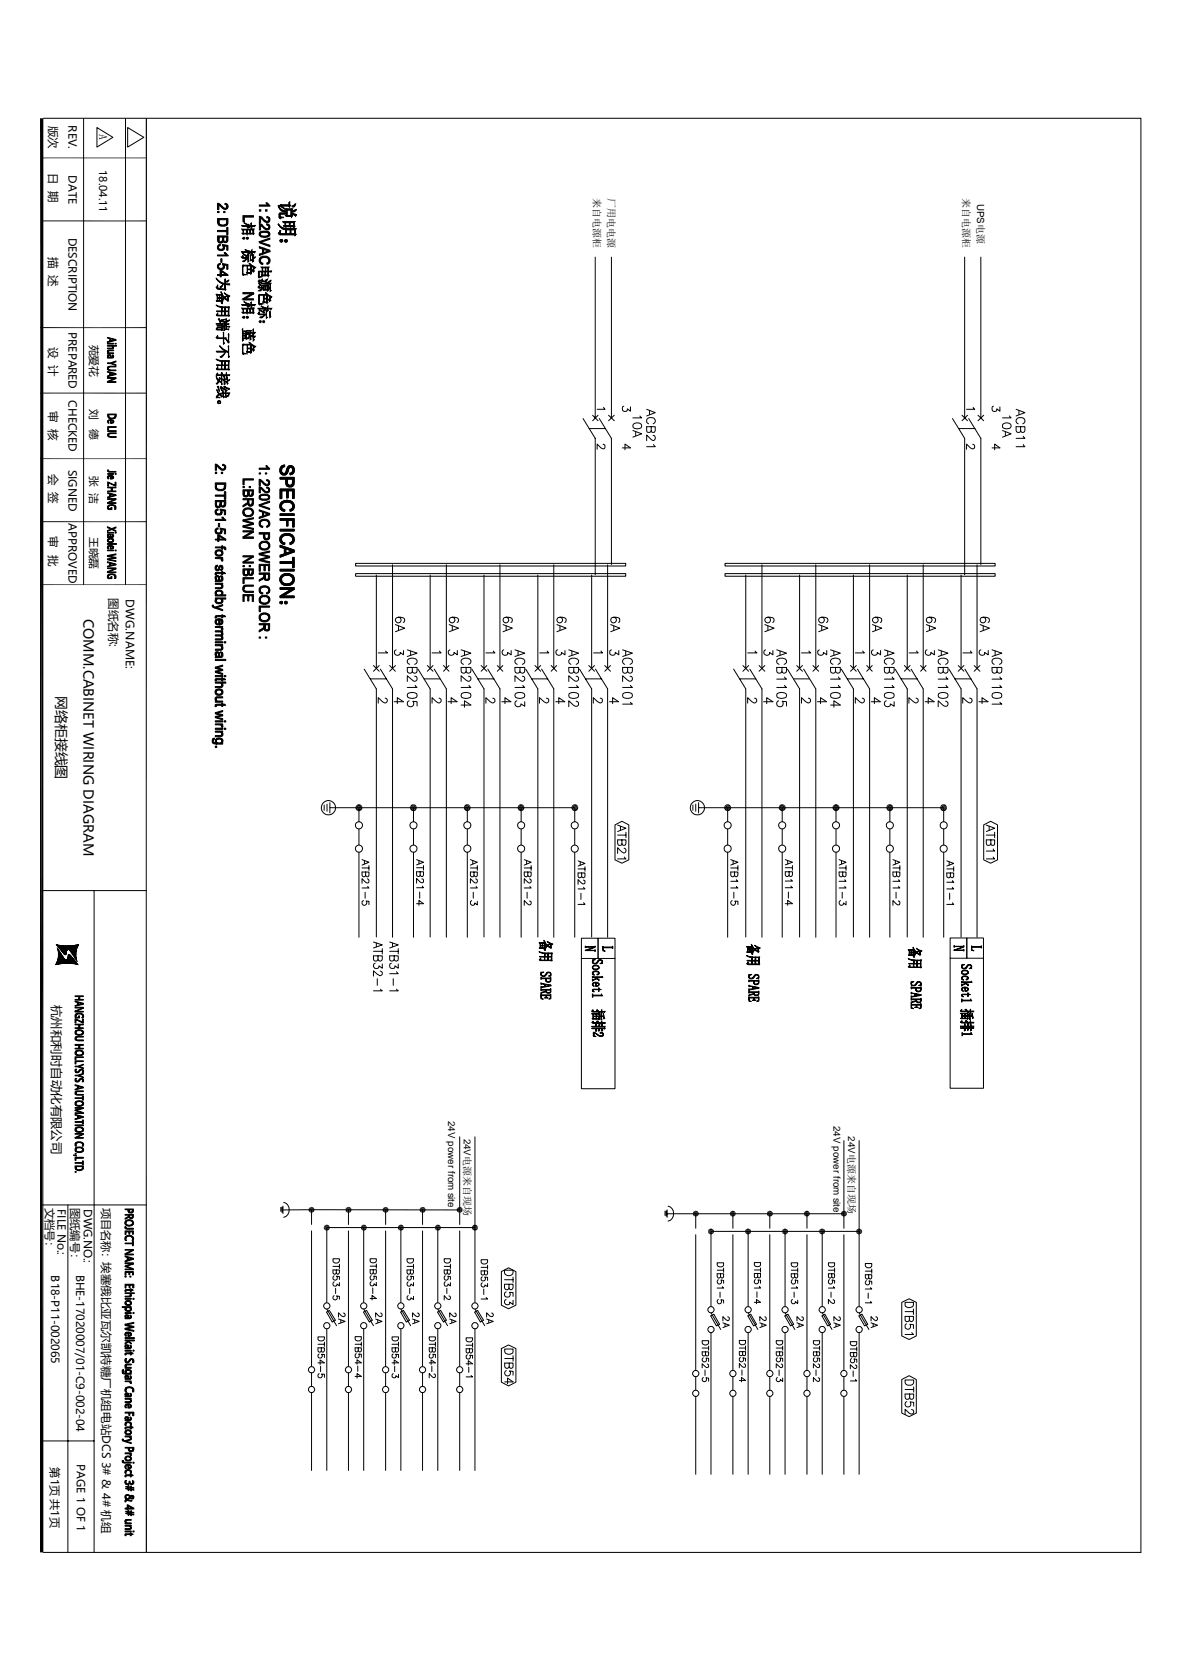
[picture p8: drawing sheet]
<svg xmlns="http://www.w3.org/2000/svg" width="210mm" height="297mm" viewBox="0 0 210 297" stroke-linecap="round" stroke-linejoin="round" font-family="sans-serif">
<defs><g id="words">
<g font-size="2.5">
<text x="14.8" y="110" transform="rotate(90 14.8 110)">COMM.CABINET WIRING DIAGRAM</text>
<text x="10" y="123.7" transform="rotate(90 10 123.7)">网络柜接线图</text>
</g>
<text font-size="2.2" x="9.3" y="178.6" transform="rotate(90 9.3 178.6)">杭州和利时自动化有限公司</text>
<g font-size="2">
<text x="8.7" y="22.4" transform="rotate(90 8.7 22.4)">版次</text>
<text x="12.1" y="22.3" transform="rotate(90 12.1 22.3)">REV.</text>
<text x="17.7" y="23.9" transform="rotate(90 17.7 23.9)">A</text>
<text x="8.7" y="30.7" transform="rotate(90 8.7 30.7)">日 期</text>
<text x="12.1" y="31.1" transform="rotate(90 12.1 31.1)">DATE</text>
<text x="8.7" y="45.7" transform="rotate(90 8.7 45.7)">描 述</text>
<text x="12.1" y="42.2" transform="rotate(90 12.1 42.2)">DESCRIPTION</text>
<text x="12.1" y="59" transform="rotate(90 12.1 59)">PREPARED</text>
<text x="8.7" y="61.6" transform="rotate(90 8.7 61.6)">设 计</text>
<text x="12.1" y="71.2" transform="rotate(90 12.1 71.2)">CHECKED</text>
<text x="8.7" y="73.1" transform="rotate(90 8.7 73.1)">审 核</text>
<text x="12.1" y="83.5" transform="rotate(90 12.1 83.5)">SIGNED</text>
<text x="8.7" y="84.2" transform="rotate(90 8.7 84.2)">会 签</text>
<text x="8.7" y="95.4" transform="rotate(90 8.7 95.4)">审 批</text>
<text x="12.1" y="93" transform="rotate(90 12.1 93)">APPROVED</text>
<text x="19.5" y="106.3" transform="rotate(90 19.5 106.3)">图纸名称:</text>
<text x="22.4" y="106.5" transform="rotate(90 22.4 106.5)">DWG.NAME:</text>
<text x="8.2" y="214.7" transform="rotate(90 8.2 214.7)">文档号：</text>
<text x="10.2" y="215" transform="rotate(90 10.2 215)">FILE No.:</text>
<text x="12.7" y="214.8" transform="rotate(90 12.7 214.8)">图纸编号：</text>
<text x="14.9" y="215" transform="rotate(90 14.9 215)">DWG.NO.:</text>
<text x="18.2" y="214.7" transform="rotate(90 18.2 214.7)">项目名称：埃塞俄比亚瓦尔凯特糖厂机组电站DCS 3# &amp; 4# 机组</text>
<text x="9.1" y="226.7" transform="rotate(90 9.1 226.7)">B18-P11-002065</text>
<text x="13.5" y="226.6" transform="rotate(90 13.5 226.6)">BHE-17020007/01-C9-002-04</text>
<text x="9" y="260.8" transform="rotate(90 9 260.8)">第1页 共1页</text>
<text x="13.6" y="260.3" transform="rotate(90 13.6 260.3)">PAGE 1 OF 1</text>
</g>
<g font-size="1.9">
<text x="17.7" y="30.2" transform="rotate(90 17.7 30.2)">18.04.11</text>
<text x="16" y="61.2" transform="rotate(90 16 61.2)">苑爱花</text>
<text x="16" y="72.7" transform="rotate(90 16 72.7)">刘</text>
<text x="16" y="76.3" transform="rotate(90 16 76.3)">德</text>
<text x="16" y="84.7" transform="rotate(90 16 84.7)">张 洁</text>
<text x="16" y="95.5" transform="rotate(90 16 95.5)">王晓磊</text>
</g>
<g font-size="1.8">
<text x="105.5" y="35.2" transform="rotate(90 105.5 35.2)">来自电源柜</text>
<text x="108" y="35.2" transform="rotate(90 108 35.2)">厂用电电源</text>
<text x="171.2" y="35.2" transform="rotate(90 171.2 35.2)">来自电源柜</text>
</g>
<g font-size="1.7">
<text x="173.7" y="36.2" transform="rotate(90 173.7 36.2)">UPS电源</text>
<text x="79.6" y="199.2" transform="rotate(90 79.6 199.2)">24V power from site</text>
<text x="82.5" y="202.4" transform="rotate(90 82.5 202.4)">24V电源来自现场</text>
<text x="148.1" y="200.1" transform="rotate(90 148.1 200.1)">24V power from site</text>
<text x="150.7" y="202" transform="rotate(90 150.7 202)">24V电源来自现场</text>
</g>
<text font-size=".8" x="12.2" y="169.8" transform="rotate(90 12.2 169.8)">auto</text>
<g font-size=".5">
<text x="11.5" y="168.1" transform="rotate(90 11.5 168.1)">hollilas</text>
<text x="13.1" y="168.1" transform="rotate(90 13.1 168.1)">pgqh</text>
</g>
<text font-size=".4" x="10.6" y="169.9" transform="rotate(90 10.6 169.9)">hollysys</text>
</g></defs>
<g fill="#000" stroke="#000" stroke-width=".18">
<path d="M38.7 37.6h.2v.2h-.2z" fill-rule="evenodd"/>
<path d="M39.8 37.6h.2v.2h-.2z" fill-rule="evenodd"/>
<path d="M38.7 36.1l.4 .2 .4 .4a.43 .43 0 0 0 .5 .3 .43 .43 0 0 0 .3-.3v.4a1.08 1.08 0 0 1-1.3-.6l-.1-.1v.8h-.2z" fill-rule="evenodd"/>
<path d="M38.9 39.1v.6l.1 .2 .4 .1 .6-.1 .3-.2v-.3v.6l-.4 .2-1-.1z" fill-rule="evenodd"/>
<path d="M38.7 38.8h1.8v1l-.2 .2v-.9h-1.4v.9l-.2-.5z" fill-rule="evenodd"/>
<path d="M40 36.1v.1a.51 .51 0 0 1 .5 .7l-.2 .2v-.5l-.3-.2z" fill-rule="evenodd"/>
<path d="M43.4 39.6l.8 .3v.2z" fill-rule="evenodd"/>
<path d="M43.2 38.3h1.8v.3h-1.6v.8h-.2z" fill-rule="evenodd"/>
<path d="M46.1 37.3h.3v.2h-.3z" fill-rule="evenodd"/>
<path d="M47.2 37.3h.3v.2h-.3z" fill-rule="evenodd"/>
<path d="M47.3 36.1h.2v.3z" fill-rule="evenodd"/>
<path d="M46.1 38.5l.4 .1 .9 .8 .3-.1 .1-.3v.4l-.2 .2-.4-.1-.9-.8v.9h-.2z" fill-rule="evenodd"/>
<path d="M46.1 36.4h1.4l.1-.2 .4 .4h-1.9z" fill-rule="evenodd"/>
<path d="M47.4 38.5a.53 .53 0 0 1 .5 .3 .53 .53 0 0 1-.1 .6v-.6l-.4-.1z" fill-rule="evenodd"/>
<path d="M49.6 38l.1-.1 .2 .7 .5 .1-.7 .1-.1-.1z" fill-rule="evenodd"/>
<path d="M49.6 38l.1-.1 .2 .7 .5 .1-.7 .1-.1-.1z" fill-rule="evenodd"/>
<path d="M49.9 36.4h.1l.5 .8-.8-.6z" fill-rule="evenodd"/>
<path d="M49.9 36.4h.1l.5 .8-.8-.6z" fill-rule="evenodd"/>
<path d="M49.4 36.6l.8 .8 .7 .1v.4v-.2l-.9-.2z" fill-rule="evenodd"/>
<path d="M49.7 37.9h1.2v-.4v.5h-1l-.1 .2z" fill-rule="evenodd"/>
<path d="M50.8 38.3h.1v.2z" fill-rule="evenodd"/>
<path d="M49.4 36.6l.8 .8 .7 .1v.4v-.2l-.9-.2z" fill-rule="evenodd"/>
<path d="M49.7 37.9h1.2v-.4v.5h-1l-.1 .2z" fill-rule="evenodd"/>
<path d="M50.8 38.3h.1v.2z" fill-rule="evenodd"/>
<path d="M50 36.4h1.4v.3v-.1h-1.3z" fill-rule="evenodd"/>
<path d="M50 36.4h1.4v.3v-.1h-1.3z" fill-rule="evenodd"/>
<path d="M50.7 39.4h.8l-.1 .7v-.5h-.6z" fill-rule="evenodd"/>
<path d="M50.7 39.4h.8l-.1 .7v-.5h-.6z" fill-rule="evenodd"/>
<path d="M51.4 36.1l.1-.2v.5l.1 .1-.2 .2z" fill-rule="evenodd"/>
<path d="M51.4 36.1l.1-.2v.5l.1 .1-.2 .2z" fill-rule="evenodd"/>
<path d="M51 37.2h.8v1.1v-1h-.8z" fill-rule="evenodd"/>
<path d="M51 37.2h.8v1.1v-1h-.8z" fill-rule="evenodd"/>
<path d="M50.8 37.2h.2v.1v1h.8v-1.1h.2l-.1 .1-.1 1.3-.9-.1v-1.2z" fill-rule="evenodd"/>
<path d="M51.9 37.3v1h.1l-.2 .3z" fill-rule="evenodd"/>
<path d="M50.8 37.2h.2v.1v1h.8v-1.1h.2l-.1 .1-.1 1.3-.9-.1v-1.2z" fill-rule="evenodd"/>
<path d="M51.9 37.3v1h.1l-.2 .3z" fill-rule="evenodd"/>
<path d="M52.2 39.4h.2l-.1 .2z" fill-rule="evenodd"/>
<path d="M52.2 39.4h.2l-.1 .2z" fill-rule="evenodd"/>
<path d="M51.9 36.6l.6-.3-.3 .5z" fill-rule="evenodd"/>
<path d="M51.9 36.6l.6-.3-.3 .5z" fill-rule="evenodd"/>
<path d="M51.9 37.5l.7-.3-.1 .3a.33 .33 0 0 1-.6 0z" fill-rule="evenodd"/>
<path d="M51.9 37.5l.7-.3-.1 .3a.33 .33 0 0 1-.6 0z" fill-rule="evenodd"/>
<path d="M51.9 37.9l.8 .3-.2 .2z" fill-rule="evenodd"/>
<path d="M51.9 37.9l.8 .3-.2 .2z" fill-rule="evenodd"/>
<path d="M38.4 53.4h.2v.2h-.1z" fill-rule="evenodd"/>
<path d="M38.6 58.3v.1z" fill-rule="evenodd"/>
<path d="M38.7 55.7v.2z" fill-rule="evenodd"/>
<path d="M38.7 59.6v.4z" fill-rule="evenodd"/>
<path d="M38.7 50.7v.7l-.3-.4 .2-.1z" fill-rule="evenodd"/>
<path d="M38.7 52.5v.4h.3v.1h-.3z" fill-rule="evenodd"/>
<path d="M38.7 43.6l.5-.2v.2l-.4 .3v.5l-.1-.2z" fill-rule="evenodd"/>
<path d="M38.8 47l.4-.2v.2l-.4 .3v.5l-.1-.3z" fill-rule="evenodd"/>
<path d="M39.2 46h.3v.6h-.3z" fill-rule="evenodd"/>
<path d="M39.1 57.1l.1 .4-.1-.2z" fill-rule="evenodd"/>
<path d="M39 52.9h.4v.5v-.4h-.4z" fill-rule="evenodd"/>
<path d="M38.5 55.3h.9v.1h-.8z" fill-rule="evenodd"/>
<path d="M38.4 52.3h.3v1.1h.3v-.9v.9h.4v-.5v.7h-.8v-1.1z" fill-rule="evenodd"/>
<path d="M38.7 52.3l.7 .1v1.2v-1.1h-.4v.9v-.9h-.3v.5z" fill-rule="evenodd"/>
<path d="M39.4 52.4v1.5z" fill-rule="evenodd"/>
<path d="M38.4 54.3l1 .2v1.5v-1.4h-.4z" fill-rule="evenodd"/>
<path d="M38.6 57.9h.9v.1h-.9z" fill-rule="evenodd"/>
<path d="M38.7 58.2h.8v.3v-.2z" fill-rule="evenodd"/>
<path d="M38.6 58.3l.1 .2h.8v-.3v.5l-1-.1-.1-.1z" fill-rule="evenodd"/>
<path d="M38.9 42.1v.6a.33 .33 0 0 0 .4 .3 .33 .33 0 0 0 .2-.4v.6l-.6-.1z" fill-rule="evenodd"/>
<path d="M39.5 57.5v.4z" fill-rule="evenodd"/>
<path d="M38.4 57.5h1.1l.1 1.1-.1 .1v-1.1h-1z" fill-rule="evenodd"/>
<path d="M39.1 51l.5-.4a.45 .45 0 0 1-.5 .4z" fill-rule="evenodd"/>
<path d="M38.8 44l.3 .3h.4l.2-.3 .1 .4-.5 .2-.3-.1-.2-.1z" fill-rule="evenodd"/>
<path d="M38.8 47.4l.3 .3h.4l.2-.3 .1 .4-.5 .1h-.3l-.2-.1z" fill-rule="evenodd"/>
<path d="M39.5 57.6v.3h.3v.2l-.3-.2z" fill-rule="evenodd"/>
<path d="M39.2 51.8l.3 .4v1.3l.3-.6v.2l-.2 .4-.1 .5-.1-1.7z" fill-rule="evenodd"/>
<path d="M39.8 43.7l.1 .3-.1 .4z" fill-rule="evenodd"/>
<path d="M39.8 47.1l.1 .3-.1 .3z" fill-rule="evenodd"/>
<path d="M38.4 49.5l.8 .7 .8 .2v1v-.9l-.9-.3z" fill-rule="evenodd"/>
<path d="M39.4 54.6v.7h.6v.7v-.6h-.6z" fill-rule="evenodd"/>
<path d="M39.8 57.5l.1-.1 .1 1.3-.2 .1z" fill-rule="evenodd"/>
<path d="M39.4 54.5l.6 .1v.7v-.6l-.6-.1v.8z" fill-rule="evenodd"/>
<path d="M39.3 56.8h.7l-.4 .2h-.3z" fill-rule="evenodd"/>
<path d="M38.7 51l.2 .3 1.1 .1v-1v1.2l-1.3-.2z" fill-rule="evenodd"/>
<path d="M40 55.3h.6v.1h-.6z" fill-rule="evenodd"/>
<path d="M38.8 56.7l.2-.1v.2a.46 .46 0 0 0 .6 .3l.5 .1-.1 .2-.9-.3v.2z" fill-rule="evenodd"/>
<path d="M39.8 44.9h.3v.4z" fill-rule="evenodd"/>
<path d="M40 49.6v1.8h.2l-.2 .2z" fill-rule="evenodd"/>
<path d="M40 58.5l.2 .1z" fill-rule="evenodd"/>
<path d="M39.8 42.1v.7h.5v-.3v.6h-.4l-.2-.1z" fill-rule="evenodd"/>
<path d="M40.1 56.7l.1-.1v.6l.1 .1-.1 .1z" fill-rule="evenodd"/>
<path d="M40 52.8l.4-.2-.4 .3z" fill-rule="evenodd"/>
<path d="M39.8 52.1l.7 .4v.8v-.7z" fill-rule="evenodd"/>
<path d="M38.7 41h1.6v-.6h.2v1.3h-.2v-.5h-1.6z" fill-rule="evenodd"/>
<path d="M38.7 41.9h1.8v.9l-.2 .2v-.9h-.5l-.1 .9v-.1l-.2 .2v-1h-.6v1l-.2-.4z" fill-rule="evenodd"/>
<path d="M39.5 43.5l1 .1v.9h-.2v-.7l-.5-.1v.7z" fill-rule="evenodd"/>
<path d="M39.5 46.8l1 .2v.9h-.2v-.7l-.5-.1v.7z" fill-rule="evenodd"/>
<path d="M39.1 48h.2l1.2 .8v.2l-1.2-.8v1h-.2v-.2h-.4v-.2h.4z" fill-rule="evenodd"/>
<path d="M39.3 48.2v.6h.9l.3 .2h-1.2z" fill-rule="evenodd"/>
<path d="M38.7 45.3h1.4v-.3l.5 .5h-1.9z" fill-rule="evenodd"/>
<path d="M39.5 52.2l.3 .6h.2v.1l.5 .4 .1-.8v.9l-.1 .2-.6-.6-.1 .1-.3-.6z" fill-rule="evenodd"/>
<path d="M40 54.6h.6v1.4v-1.3h-.6z" fill-rule="evenodd"/>
<path d="M40.6 59.4v-.1v1.4z" fill-rule="evenodd"/>
<path d="M40.2 50l.5-.2-.3 .4z" fill-rule="evenodd"/>
<path d="M40.2 57.5v1l.5-.1-.1 .3-.4-.1v-.9l-.2-.1z" fill-rule="evenodd"/>
<path d="M40.2 57.5l.5 .1-.1 .1h-.4v.4z" fill-rule="evenodd"/>
<path d="M40.7 54.6v.1z" fill-rule="evenodd"/>
<path d="M39.4 54.5v1.5h.6v-1.4v1.4h.6l.1-1.4v1.4l.1 .1-.1 .1-2.2-.1 .2-.4v.3h.7z" fill-rule="evenodd"/>
<path d="M40.3 57l.5-.1-.2 .2z" fill-rule="evenodd"/>
<path d="M40 50.4l.9 .1-.2 .2-.7-.1z" fill-rule="evenodd"/>
<path d="M40.6 52.5l.3 .1-.2 .2z" fill-rule="evenodd"/>
<path d="M40.2 57.7v.3h.7l-.2 .2-.5-.1z" fill-rule="evenodd"/>
<path d="M43.1 45.5l.1 .2z" fill-rule="evenodd"/>
<path d="M43 41.5h.2v.1z" fill-rule="evenodd"/>
<path d="M43 55.5h.2v.2z" fill-rule="evenodd"/>
<path d="M43.2 42.2h.2a.16 .16 0 0 1 .1 .2 .16 .16 0 0 1-.2 .1 .16 .16 0 0 1-.1-.3z" fill-rule="evenodd"/>
<path d="M43.2 56.3l.2-.1a.17 .17 0 0 1 .1 .3 .17 .17 0 0 1-.3 0 .17 .17 0 0 1 0-.2z" fill-rule="evenodd"/>
<path d="M43.1 58.8v.8h.6v.5v-.3h-.6z" fill-rule="evenodd"/>
<path d="M43.1 58.8v.5h.6v.3v-.2h-.6z" fill-rule="evenodd"/>
<path d="M43.1 47.2l.1-.1v1.5l.1 .2h.5l-.5 .2-.2-.2z" fill-rule="evenodd"/>
<path d="M43.1 46.4l.8-.4-.5 .5z" fill-rule="evenodd"/>
<path d="M43.8 58.8v.2z" fill-rule="evenodd"/>
<path d="M43.3 40.9v.6h.6v.1h-.6z" fill-rule="evenodd"/>
<path d="M43.1 45l.8 .5-.2 .1z" fill-rule="evenodd"/>
<path d="M43.3 54.9v.6h.6v.2h-.6z" fill-rule="evenodd"/>
<path d="M43.8 48.5l.2 .1z" fill-rule="evenodd"/>
<path d="M43.1 45.5l.2 .3h.8v.1h-1l-.2-.2z" fill-rule="evenodd"/>
<path d="M43.8 56.3l.2-.1 .2 .3-.3 .1z" fill-rule="evenodd"/>
<path d="M43.3 53.7l.9 .3v.2z" fill-rule="evenodd"/>
<path d="M44 45.2h.1v1.1l.1 .1-.1 .2z" fill-rule="evenodd"/>
<path d="M43.9 40.5l.4-.3-.1 .3z" fill-rule="evenodd"/>
<path d="M43.6 44.4l.7 .2-.1 .1z" fill-rule="evenodd"/>
<path d="M43.9 54.5l.4-.2-.1 .3z" fill-rule="evenodd"/>
<path d="M43.9 60.1l.5-.3-.2 .4z" fill-rule="evenodd"/>
<path d="M43.9 40.9v.6h.5v.1h-.5z" fill-rule="evenodd"/>
<path d="M44 45.1l.4-.2-.1 .2z" fill-rule="evenodd"/>
<path d="M43.9 54.9v.6h.5v.2h-.5z" fill-rule="evenodd"/>
<path d="M44 47.8h.5v.7v-.6h-.5z" fill-rule="evenodd"/>
<path d="M43.2 47.1h1.3v.7v-.5h-.5v1.3l-.1-1.3h-.6l-.1 .1z" fill-rule="evenodd"/>
<path d="M44.3 46.8l.3 .2-.1 .1z" fill-rule="evenodd"/>
<path d="M43 40.1h1.2v-.2l.4 .2v.1h-1.5z" fill-rule="evenodd"/>
<path d="M43 54.1l1.2 .1v-.2l.4 .1v.2h-.2l-.1 .1v-.1h-1.2z" fill-rule="evenodd"/>
<path d="M44.4 45.4l.1-.1v.8l.2 .1-.2 .1z" fill-rule="evenodd"/>
<path d="M43.9 58.7h.8l-.2 .3-.5-.1z" fill-rule="evenodd"/>
<path d="M42.9 44.7l1.5-.1 .3 .1v.2h-1.7z" fill-rule="evenodd"/>
<path d="M44.6 47.9l.1 .6-.1 .2z" fill-rule="evenodd"/>
<path d="M43.9 59.1h.8l-.1 .2h-.7z" fill-rule="evenodd"/>
<path d="M44.6 39.7h.1v.7l.1 .1-.2 .2z" fill-rule="evenodd"/>
<path d="M44.6 53.8l.1-.1v.8l.1 .1-.2 .1z" fill-rule="evenodd"/>
<path d="M44.5 59.5l.3 .1-.1 .2z" fill-rule="evenodd"/>
<path d="M44.7 44.5l.1-.1 .1 .6-.2 .2z" fill-rule="evenodd"/>
<path d="M44.7 46.2l.2 .1v.3z" fill-rule="evenodd"/>
<path d="M44.5 40.8h.5v.7v-.6h-.5z" fill-rule="evenodd"/>
<path d="M44.5 54.8h.5v.7v-.6h-.5z" fill-rule="evenodd"/>
<path d="M44.7 59.1h.3v.7v-.6z" fill-rule="evenodd"/>
<path d="M45 59.1v.8h-.2v-.1h.2z" fill-rule="evenodd"/>
<path d="M44 47.3v1.2h.5l.1-1.5 .4 .4v.7v-.6l-.4-.2v1.4l-.6-.1z" fill-rule="evenodd"/>
<path d="M43.2 53.1h1.8v.2h-1.8z" fill-rule="evenodd"/>
<path d="M43.2 52h1.8v.3l-1.8-.1z" fill-rule="evenodd"/>
<path d="M43.2 53.1l1.5-.9 .3 .1-1.4 .8z" fill-rule="evenodd"/>
<path d="M44.7 45.2l.3 .2 .1 1-.2 .2v-1.2h-.2z" fill-rule="evenodd"/>
<path d="M45 45.3l.1 .1z" fill-rule="evenodd"/>
<path d="M45 40.8l.2-.1-.1 .2z" fill-rule="evenodd"/>
<path d="M43 40.7l1.5 .1v.7h.5v-.7l.2 .7-.2 .2-.6-.1v-.7h-.5v.7v-.7h-.6l-.1 .7v-.7h-.1z" fill-rule="evenodd"/>
<path d="M45 54.8h.2l-.1 .1z" fill-rule="evenodd"/>
<path d="M43 54.8h1.5v.7h.5v-.7l.2 .8-.2 .1h-.6v-.8h-.5v.8v-.8h-.6l-.1 .8v-.8h-.1z" fill-rule="evenodd"/>
<path d="M44.6 47.3v.6l.4 .2 .1-.7v.7l.1 .1-.2 .2-.4-.5z" fill-rule="evenodd"/>
<path d="M44.7 40.1h.7l-.1 .2-.6-.1z" fill-rule="evenodd"/>
<path d="M44.8 44.7h.6l-.1 .2h-.5z" fill-rule="evenodd"/>
<path d="M45 45.8l.4-.1-.2 .2z" fill-rule="evenodd"/>
<path d="M44.7 54.2l.7-.1-.1 .2z" fill-rule="evenodd"/>
<path d="M45 59.8h.4l-.1 .2-.3-.1z" fill-rule="evenodd"/>
<path d="M45 59.1h.4l-.1 .2-.3-.1z" fill-rule="evenodd"/>
<path d="M45.1 47.4l.3 .1-.1 .2z" fill-rule="evenodd"/>
<path d="M46.1 50.8v.4l-.2-.1z" fill-rule="evenodd"/>
<path d="M46.1 55.4v.3z" fill-rule="evenodd"/>
<path d="M46.1 57.1l.3-.1a.18 .18 0 0 1 0 .3 .18 .18 0 0 1-.2 0 .18 .18 0 0 1-.1-.2z" fill-rule="evenodd"/>
<path d="M46 48.4v.7l.6 .1-.6 .1z" fill-rule="evenodd"/>
<path d="M45.9 48.2h.7v.7v-.6h-.5l-.1 1z" fill-rule="evenodd"/>
<path d="M46 51.7l.6-.4-.2 .4z" fill-rule="evenodd"/>
<path d="M46.6 48.2l.1 .9-.2-.2h.1z" fill-rule="evenodd"/>
<path d="M46 49.8h.5l.2-.2-.1 .4h-.6z" fill-rule="evenodd"/>
<path d="M46 50.3l.7 .4-.2 .3z" fill-rule="evenodd"/>
<path d="M46 52.4h.1v1.5l.6 .1-.6 .2-.1-.2z" fill-rule="evenodd"/>
<path d="M46.2 45.8l.1 .7 .4 .3v.2a.76 .76 0 0 1-.6-.6z" fill-rule="evenodd"/>
<path d="M46.1 51l.7 .1v.4v-.3h-.7z" fill-rule="evenodd"/>
<path d="M46.8 51.1l.1 .5-.2-.1z" fill-rule="evenodd"/>
<path d="M46.7 53.7l.2 .1z" fill-rule="evenodd"/>
<path d="M46.2 56.4l.8-.3-.5 .4z" fill-rule="evenodd"/>
<path d="M46.1 55.1l.9 .4-.1 .2z" fill-rule="evenodd"/>
<path d="M46.4 54.4l.7 .3v.1z" fill-rule="evenodd"/>
<path d="M46.7 48.2h.5v.7v-.6h-.5z" fill-rule="evenodd"/>
<path d="M46.4 47.5h.3v.1v1.3h.5v-.7v.8l-.5 .1-.1-1.5z" fill-rule="evenodd"/>
<path d="M46.7 50.7h.5v.8v-.7h-.3v.8l-.1-.8z" fill-rule="evenodd"/>
<path d="M45.8 54.8h1.3v-.1h.1v.2h-1.3z" fill-rule="evenodd"/>
<path d="M46.1 55.4v.4h1.2v.2h-1.2l-.3-.3z" fill-rule="evenodd"/>
<path d="M46.9 53h.6v.7v-.5h-.6z" fill-rule="evenodd"/>
<path d="M46.1 52.4h1.4v.6v-.5h-.6v1.3l-.1-1.3h-.6l-.1 .1z" fill-rule="evenodd"/>
<path d="M47.2 52l.3 .4z" fill-rule="evenodd"/>
<path d="M47.3 55.3l.1-.1v1.1l.1 .1-.2 .2z" fill-rule="evenodd"/>
<path d="M47.2 54.7l.3 .1v.1h-.2l-.3 .3h-.1l.3-.3z" fill-rule="evenodd"/>
<path d="M47.1 49.8l.5-.2-.2 .3z" fill-rule="evenodd"/>
<path d="M47.2 50.7h.4v.8v-.7z" fill-rule="evenodd"/>
<path d="M47.5 53.1v.6h.1l-.1 .2z" fill-rule="evenodd"/>
<path d="M47.2 47.6v.6h.5v.1h-.5z" fill-rule="evenodd"/>
<path d="M47.2 47.5h.5v1.4v-1.3h-.5v.7z" fill-rule="evenodd"/>
<path d="M46.9 50.8v.7h.3v-.8v.8h.4v-.8h.1l-.1 1-.7-.1z" fill-rule="evenodd"/>
<path d="M47.6 54.4l.1 .7-.2 .2z" fill-rule="evenodd"/>
<path d="M47.6 51v.5h.2l-.2 .2z" fill-rule="evenodd"/>
<path d="M46.1 39.7l.4 .2 .4 .4a.48 .48 0 0 0 .4 .3 .48 .48 0 0 0 .5-.3v.5a1.08 1.08 0 0 1-1.3-.6l-.2-.2v.9h-.2z" fill-rule="evenodd"/>
<path d="M46.2 41.3l.5-.2h.7l.4 .2v.3l-.1-.2-.3-.1h-.9l-.2 .3z" fill-rule="evenodd"/>
<path d="M47.8 46.3v.5l-.3 .2-.1-.2 .3-.2z" fill-rule="evenodd"/>
<path d="M46.7 47.5h.5v1.4h.5v-1.4h.1l-.1 .2v1.4l-.5-.1v-1.4h-.5z" fill-rule="evenodd"/>
<path d="M47.7 48.3v.6l.1 .1-.1 .1z" fill-rule="evenodd"/>
<path d="M46.7 49.8v.1l1.2 .4-1.3-.3z" fill-rule="evenodd"/>
<path d="M47.4 39.8a.56 .56 0 0 1 .5 .3 .56 .56 0 0 1-.1 .6v-.5l-.4-.2z" fill-rule="evenodd"/>
<path d="M46.1 41.4l.1-.1 .1 .5 .1 .1 .8 .1 .6-.2v-.5l.2 .2v.3l-.2 .2-.3 .1h-1l-.4-.2z" fill-rule="evenodd"/>
<path d="M46.1 43l1.9 .6v.2l-1.9-.6z" fill-rule="evenodd"/>
<path d="M46.1 43l1.9-.7v.2l-1.4 .5-.3 .1z" fill-rule="evenodd"/>
<path d="M46.1 43.8l1.9 .7v.2l-1.1-.3-.2 .6v-.7l-.6-.2z" fill-rule="evenodd"/>
<path d="M46.9 44.4v.5l.9-.3 .2 .1-1.9 .7v-.2l.6-.2z" fill-rule="evenodd"/>
<path d="M46.9 52.5v1.2h.6v-1.4l.5 .3-.1 .7v-.5l-.4-.3v1.4l-.6-.1z" fill-rule="evenodd"/>
<path d="M46.4 45.7l.4-.2 .7 .1a.73 .73 0 0 1 .3 1.2v-.6l-.2-.3-.4-.2-.5 .1-.3 .2-.1 .3z" fill-rule="evenodd"/>
<path d="M47.6 50.8l.2 .2 .2 .1-.1 .2-.3-.3z" fill-rule="evenodd"/>
<path d="M47.5 52.5v.6l.4 .2 .1-.7v.7l.1 .1-.2 .2-.4-.5z" fill-rule="evenodd"/>
<path d="M47.9 55.4l.1-.1v.9l.1 .1-.1 .2z" fill-rule="evenodd"/>
<path d="M48 50.4h.2l-.2 .1z" fill-rule="evenodd"/>
<path d="M47.8 50l.4-.2a.25 .25 0 0 1-.2 .3 .25 .25 0 0 1-.2-.1z" fill-rule="evenodd"/>
<path d="M45.9 50l.9 .4h1.2v1.1l.2 .1-.2 .2v-1.3h-1.2l-.6-.2z" fill-rule="evenodd"/>
<path d="M47.7 47.7v.5h.6l-.1 .2-.5-.1z" fill-rule="evenodd"/>
<path d="M48 52.6l.3 .1-.1 .2z" fill-rule="evenodd"/>
<path d="M47.6 54.8h.7l-.1 .2-.6-.1z" fill-rule="evenodd"/>
<path d="M49.8 41v.4z" fill-rule="evenodd"/>
<path d="M49.8 41v.4z" fill-rule="evenodd"/>
<path d="M50.4 40.1h.3v.2h-.2z" fill-rule="evenodd"/>
<path d="M50.4 40.1h.3v.2h-.2z" fill-rule="evenodd"/>
<path d="M49.4 39.9l.7 .6 .7 .2v.9v-.8l-.7-.2z" fill-rule="evenodd"/>
<path d="M49.4 39.9l.7 .6 .7 .2v.9v-.8l-.7-.2z" fill-rule="evenodd"/>
<path d="M50.8 40.7h.8v.9v-.8h-.7z" fill-rule="evenodd"/>
<path d="M50.8 40.7h.8v.9v-.8h-.7z" fill-rule="evenodd"/>
<path d="M50.3 39.4h.4l.1 .7h.6l.1-.7v.7h.7v.3l-1.5-.1v-.7h-.3z" fill-rule="evenodd"/>
<path d="M50.3 39.4h.4l.1 .7h.6l.1-.7v.7h.7v.3l-1.5-.1v-.7h-.3z" fill-rule="evenodd"/>
<path d="M51.5 39.4h.7l.1 .7 .1 .1-.2 .2v-.8h-.7z" fill-rule="evenodd"/>
<path d="M51.6 40.7h.8v.9v-.8h-.7z" fill-rule="evenodd"/>
<path d="M51.5 39.4h.7l.1 .7 .1 .1-.2 .2v-.8h-.7z" fill-rule="evenodd"/>
<path d="M51.6 40.7h.8v.9v-.8h-.7z" fill-rule="evenodd"/>
<path d="M52.5 40.8v.7l.1 .1-.1 .2z" fill-rule="evenodd"/>
<path d="M49.8 41l.1 .6h.9v-.9l.1 .9h.7v-.9l.1 .9h.7v-.9h.2l-.1 .1v1l-2.8-.1a.19 .19 0 0 1-.2-.2 .19 .19 0 0 1 .2-.2z" fill-rule="evenodd"/>
<path d="M52.5 40.8v.7l.1 .1-.1 .2z" fill-rule="evenodd"/>
<path d="M49.8 41l.1 .6h.9v-.9l.1 .9h.7v-.9l.1 .9h.7v-.9h.2l-.1 .1v1l-2.8-.1a.19 .19 0 0 1-.2-.2 .19 .19 0 0 1 .2-.2z" fill-rule="evenodd"/>
<path d="M19.1 61h1.1v.2h-1.1z" fill-rule="evenodd"/>
<path d="M19.1 62.3h.1l.1 .4-.2-.1z" fill-rule="evenodd"/>
<path d="M19.1 63.1h.1l.1 .4-.2-.1z" fill-rule="evenodd"/>
<path d="M19.2 74.7h.1l.1 .5-.3-.1z" fill-rule="evenodd"/>
<path d="M19.2 63.1h.4v.4v-.3h-.3l-.1 .1z" fill-rule="evenodd"/>
<path d="M20 61.5v.2z" fill-rule="evenodd"/>
<path d="M19.1 63.5h.5v-.4l.2 .4 .3-.1v.2l-.2 .1h-.8z" fill-rule="evenodd"/>
<path d="M19.3 74.7l.4-.1 .1 .5 .3-.1v.2l-.5 .1v-.6h-.2l-.1 .3z" fill-rule="evenodd"/>
<path d="M19.1 61.9h.8l.2-.3 .1 .1-.2 .3h-.9z" fill-rule="evenodd"/>
<path d="M19.2 62.3l1-.1v.1h-.7l-.3 .2z" fill-rule="evenodd"/>
<path d="M19.1 62.7h1.1v.2h-1.1z" fill-rule="evenodd"/>
<path d="M19.9 63.1l.3 .1-.1 .4z" fill-rule="evenodd"/>
<path d="M19.8 74.6l.4 .2-.1 .4v-.4l-.3-.1z" fill-rule="evenodd"/>
<path d="M19.3 73.7l.1 .5 .2 .1h.6l.3-.4v.4l-.3 .2-.7-.1-.2-.1z" fill-rule="evenodd"/>
<path d="M19.1 60l1.5 .4v.1l-.9-.3-.2 .4v-.4l-.4-.1z" fill-rule="evenodd"/>
<path d="M19.1 60.7l.4-.1 .2-.4v.4l.9-.1-1.5 .4z" fill-rule="evenodd"/>
<path d="M19.6 64.6l.3-.1 .7 .3v.2z" fill-rule="evenodd"/>
<path d="M19.1 64.5h.5l1-.3v.1l-1 .3h-.5z" fill-rule="evenodd"/>
<path d="M19.3 65.2l1.3-.1v.1l-1.2 .1-.1 .2z" fill-rule="evenodd"/>
<path d="M19.1 65.3l.2-.1v.4l.1 .1 1.2 .1v.1l-1.3-.1-.2-.2z" fill-rule="evenodd"/>
<path d="M19.1 66l1.5 .4v.2l-.9-.3-.2 .4v-.4l-.4-.1z" fill-rule="evenodd"/>
<path d="M19.1 66.8l.4-.1 .2-.4v.4l.6-.2 .3 .1-1.5 .4z" fill-rule="evenodd"/>
<path d="M19.1 67.1h1.5v.2h-1.5z" fill-rule="evenodd"/>
<path d="M19.1 67.8l1.2-.5h.3l-1.2 .5z" fill-rule="evenodd"/>
<path d="M19.1 67.8h1.5v.2h-1.5z" fill-rule="evenodd"/>
<path d="M20.4 61l.3 .2h-.3z" fill-rule="evenodd"/>
<path d="M19.1 73.6h1.6v.4l-.2 .3v-.6h-1.2v.6l-.2-.3z" fill-rule="evenodd"/>
<path d="M19.1 75.8h1.6v.2h-1.4v.4h-.2z" fill-rule="evenodd"/>
<path d="M19.1 76.6h1.6v.1h-1.6z" fill-rule="evenodd"/>
<path d="M19.3 77l1.4-.1v.2h-1.3l-.1 .3z" fill-rule="evenodd"/>
<path d="M19.2 77.1l.1-.1v.5l.2 .1h1.2v.2l-1.4-.1-.2-.2z" fill-rule="evenodd"/>
<path d="M19.1 61.4h1.6v.1l-.7 .1-.9-.1z" fill-rule="evenodd"/>
<path d="M38.7 65.2v.3z" fill-rule="evenodd"/>
<path d="M38.7 66.3v.2z" fill-rule="evenodd"/>
<path d="M38.8 67.7l-.1 .5-.3 .1z" fill-rule="evenodd"/>
<path d="M38.7 70.3l.2-.3-.2 .6z" fill-rule="evenodd"/>
<path d="M38.6 68.7h.2l.2 .9z" fill-rule="evenodd"/>
<path d="M38.7 70.3v.3l.4 .1h-.7z" fill-rule="evenodd"/>
<path d="M38.7 71.3l.3-.1 .2 .3-.2-.2-.2 .1-.1 .1z" fill-rule="evenodd"/>
<path d="M38.7 71.3l.2 .4 .2-.1 .1-.3v.4h-.4l-.1-.1z" fill-rule="evenodd"/>
<path d="M38.5 64.8l.9 .2h-.8z" fill-rule="evenodd"/>
<path d="M39 67.1l.3 .2 .1 .2-.4-.2-.1 .4z" fill-rule="evenodd"/>
<path d="M38.4 66.8l.3 .6 .2 .2v-.2v.3l.5 .2v.1l-.5-.2-.1 .2z" fill-rule="evenodd"/>
<path d="M38.4 63.9l1 .2v1.5v-1.4z" fill-rule="evenodd"/>
<path d="M39.3 68.9l.2 .6z" fill-rule="evenodd"/>
<path d="M39.3 66.3l.2-.1v.4z" fill-rule="evenodd"/>
<path d="M39.3 66.9l.1-.1v1.3l.1 .2-.1 .1z" fill-rule="evenodd"/>
<path d="M38.5 69.3l.5 .7 .6 .4-.2 .2-.4-.5-.1 .1z" fill-rule="evenodd"/>
<path d="M39.1 70l.5-.1v.1l-.4 .1z" fill-rule="evenodd"/>
<path d="M38.7 59.6v.5h1v.1h-1.1l-.2-.2z" fill-rule="evenodd"/>
<path d="M38.4 66.5l.3-.2v.3h.8v-.2l.3 .6-.2-.3h-.9z" fill-rule="evenodd"/>
<path d="M39.4 67.3l.4 .2-.1 .2z" fill-rule="evenodd"/>
<path d="M39.7 59.1l.1-.1v1.9l.1 .1-.2 .2z" fill-rule="evenodd"/>
<path d="M39.6 69.3l.2 1.1 .1 .2-.2 .1-.2-1.3z" fill-rule="evenodd"/>
<path d="M39.4 64.2v.7h.6v.7v-.6h-.6z" fill-rule="evenodd"/>
<path d="M39.2 63.4l.8-.6-.3 .3a.41 .41 0 0 1-.6 .3z" fill-rule="evenodd"/>
<path d="M39.4 64.1h.6v.8v-.7h-.6v.8z" fill-rule="evenodd"/>
<path d="M38.4 62.4h1.6v.3l-1.5-.1z" fill-rule="evenodd"/>
<path d="M40 64.9l.6 .1z" fill-rule="evenodd"/>
<path d="M39.8 67l.1-.1v1.2l.1 .1-.2 .2z" fill-rule="evenodd"/>
<path d="M39.7 69.9l.4-.1v.2h-.4z" fill-rule="evenodd"/>
<path d="M39.8 60.1h.4l-.2 .2v-.1h-.2z" fill-rule="evenodd"/>
<path d="M39.6 66.6h.6v.1h-.5z" fill-rule="evenodd"/>
<path d="M39.9 67.4l.4-.1-.1 .2z" fill-rule="evenodd"/>
<path d="M40 69.5l.1-.1 .1 1 .1 .1-.2 .2z" fill-rule="evenodd"/>
<path d="M39.9 67.7l.5 .1-.2 .3z" fill-rule="evenodd"/>
<path d="M40.2 66.3l.1-.1v.6l.1 .2-.2 .1z" fill-rule="evenodd"/>
<path d="M39.1 68.8l.2-.1 .6 .5v-.4l.1 .4 .4 .2-.1 .1-.9-.6-.1 .3z" fill-rule="evenodd"/>
<path d="M40.4 67v1.1h.2l-.2 .2z" fill-rule="evenodd"/>
<path d="M39 61.5l.7 .5 .9 .5v.2l-.4-.2-.2 .2v-.3l-.4-.3z" fill-rule="evenodd"/>
<path d="M40 64.1h.6v1.5v-1.4h-.6z" fill-rule="evenodd"/>
<path d="M40.3 70.4l.4-.3-.1 .3z" fill-rule="evenodd"/>
<path d="M40.6 59.3v1.4l.2 .1-.2 .2-.5-.8 .5 .5z" fill-rule="evenodd"/>
<path d="M40.7 64.1v.1z" fill-rule="evenodd"/>
<path d="M40.6 61.5v1.7l.2 .2-.2 .2z" fill-rule="evenodd"/>
<path d="M39.4 64.1v1.5h.6v-1.5v1.5h.6l.1-1.5v1.5l.1 .1-.1 .1-2.1-.1a.17 .17 0 0 1-.2-.2 .17 .17 0 0 1 .2-.1l.1-.2v.4h.7z" fill-rule="evenodd"/>
<path d="M39.8 68.7h.2l.2 .2 .6 .2-.1 .2-.8-.5v.4z" fill-rule="evenodd"/>
<path d="M40.5 67.6l.3-.2v.1a.15 .15 0 0 1-.2 .2 .15 .15 0 0 1-.1-.1z" fill-rule="evenodd"/>
<path d="M40.3 66.6h.6l-.1 .2-.5-.1z" fill-rule="evenodd"/>
<path d="M40.1 69.8h.8l-.2 .2h-.6z" fill-rule="evenodd"/>
<path d="M43.1 58.5v-.1v1.9l.2 .1-.2 .2z" fill-rule="evenodd"/>
<path d="M43.7 59.3l.1 1-.7-.1v-.1h.6z" fill-rule="evenodd"/>
<path d="M43.1 61.2h.1v1.5l.6 .2-.5 .1-.2-.1z" fill-rule="evenodd"/>
<path d="M43.1 58.8h.7v1.2l.1 .1-.1 .2-.1-1.3h-.6z" fill-rule="evenodd"/>
<path d="M43.8 62.5l.2 .1z" fill-rule="evenodd"/>
<path d="M44 61.9h.5v.6v-.5h-.5z" fill-rule="evenodd"/>
<path d="M43.2 61.2h1.3v.7v-.6h-.5v1.3l-.1-1.3h-.6l-.1 .2z" fill-rule="evenodd"/>
<path d="M44.3 60.9l.3 .2-.1 .1z" fill-rule="evenodd"/>
<path d="M43.9 59.4l.6 .1 .2 .8-.3 .1v-.7z" fill-rule="evenodd"/>
<path d="M44.6 62l.1 .6-.1 .1z" fill-rule="evenodd"/>
<path d="M44 61.3v1.2h.5l.1-1.4 .4 .3v.7v-.5l-.4-.3v1.4l-.6-.1z" fill-rule="evenodd"/>
<path d="M45 58.6v-.1v1.7l.2 .2-.2 .2z" fill-rule="evenodd"/>
<path d="M44.6 61.3v.6l.4 .2 .1-.6v.6l.1 .1-.2 .2-.4-.4z" fill-rule="evenodd"/>
<path d="M45.1 61.5l.3 .1-.1 .2z" fill-rule="evenodd"/>
<path d="M19.1 94.6h1.1v.2h-1.1z" fill-rule="evenodd"/>
<path d="M19.1 96.6h1.6v.2h-1.6z" fill-rule="evenodd"/>
<path d="M19.1 97.8h1.1v.1h-1.1z" fill-rule="evenodd"/>
<path d="M19.1 84.2h1.1v.1h-1.1z" fill-rule="evenodd"/>
<path d="M19.1 95.1l.1-.1 .1 .4-.2-.1z" fill-rule="evenodd"/>
<path d="M19.1 83.6h.2v.2z" fill-rule="evenodd"/>
<path d="M19.1 84.7l.1-.1 .1 .5h-.1z" fill-rule="evenodd"/>
<path d="M19.1 97.1h.1l.1 .5-.2-.2z" fill-rule="evenodd"/>
<path d="M19.2 95h.4v.4l-.1-.3-.3 .1z" fill-rule="evenodd"/>
<path d="M19.1 93.6l.8 .4-.2 .1-.6-.3z" fill-rule="evenodd"/>
<path d="M19.1 90l.2-.1v.5h.4v-.2h.2v.4h-.7l-.1-.2z" fill-rule="evenodd"/>
<path d="M19.3 84.6l.4-.1 .1 .5 .3-.1v.2l-.5 .1v-.5h-.2l-.1 .2z" fill-rule="evenodd"/>
<path d="M19.1 95.4h.5v-.4l.2 .4 .3-.2-.1 .3h-.9z" fill-rule="evenodd"/>
<path d="M19.1 95.9l.4-.2 .6 .1-.1 .3v-.2l-.2-.1-.5 .1-.1 .4-.1-.1z" fill-rule="evenodd"/>
<path d="M19.2 97.1l.5-.2v.6l.4-.2v.2l-.5 .1v-.5h-.2l-.2 .2z" fill-rule="evenodd"/>
<path d="M19.7 84.5l.5 .2v.3l-.1 .1-.1-.4h-.2z" fill-rule="evenodd"/>
<path d="M19.9 95l.3 .1-.1 .4-.1-.4z" fill-rule="evenodd"/>
<path d="M19.2 96.1l.2 .2h.5l.1-.1 .1-.4 .1 .4-.3 .2-.3 .1-.4-.2z" fill-rule="evenodd"/>
<path d="M19.7 96.9l.5 .3-.1 .3-.1-.3-.3-.1z" fill-rule="evenodd"/>
<path d="M19.3 89.9l.4-.2h.5l.2 .2v.3l-.3-.3h-.5l-.3 .1v.2z" fill-rule="evenodd"/>
<path d="M19.3 83.6l.1 .2h1.2v.1h-1.2h-.1z" fill-rule="evenodd"/>
<path d="M19.1 85.7l1.3 .6v-.6h.2v.7l-1.3-.6v.6h-.2z" fill-rule="evenodd"/>
<path d="M19.1 87.3h.7l.2-.6v.6h.6v.1h-1.5z" fill-rule="evenodd"/>
<path d="M19.1 86.6h1.5v.1h-.6l-.2 .6v-.6h-.7z" fill-rule="evenodd"/>
<path d="M19.1 87.6l1.5 .4v.1l-.9-.2-.2 .4v-.5l-.4-.1z" fill-rule="evenodd"/>
<path d="M19.1 88.3h.4l.2-.4v.3l.9-.1-1.5 .4z" fill-rule="evenodd"/>
<path d="M19.1 88.6h1.5v.2h-1.5z" fill-rule="evenodd"/>
<path d="M19.1 89.4l1.2-.6h.3l-1.3 .6z" fill-rule="evenodd"/>
<path d="M19.1 89.4h1.5v.1h-1.5z" fill-rule="evenodd"/>
<path d="M20.4 89.9l.2 .2v.4h-.2z" fill-rule="evenodd"/>
<path d="M19.9 94.1h.2l.5 .2v.2z" fill-rule="evenodd"/>
<path d="M19.1 94.3l1.5-.6v.1l-1.5 .7z" fill-rule="evenodd"/>
<path d="M19.1 99.4l1.5 .3v.1l-1.5-.3z" fill-rule="evenodd"/>
<path d="M19.1 98.7l1.5-.2v.1l-1.1 .2z" fill-rule="evenodd"/>
<path d="M19.1 98.7l1.5 .4v.1l-1.5-.3z" fill-rule="evenodd"/>
<path d="M19.1 99.4l1.2-.3 .3 .1-1.3 .3z" fill-rule="evenodd"/>
<path d="M20.4 84.2h.3v.1z" fill-rule="evenodd"/>
<path d="M20.5 94.6h.2l-.1 .2h-.2z" fill-rule="evenodd"/>
<path d="M20.4 97.8l.3 .1h-.2z" fill-rule="evenodd"/>
<path d="M38.3 83.9h.2v.3h-.2z" fill-rule="evenodd"/>
<path d="M38.3 90.7l.4-.2 .1 .2h-.3l-.1 .3v.4l-.2-.2z" fill-rule="evenodd"/>
<path d="M38.3 94.1l.4-.3 .1 .3h-.3l-.1 .2v.5l-.2-.2z" fill-rule="evenodd"/>
<path d="M38.8 93h.2v.7h-.2z" fill-rule="evenodd"/>
<path d="M38.5 89.2v.6a.34 .34 0 0 0 .4 .2 .34 .34 0 0 0 .2-.4l-.1 .6h-.6z" fill-rule="evenodd"/>
<path d="M39.3 83.9h.3v.3h-.3z" fill-rule="evenodd"/>
<path d="M38.4 91l.3 .3h.4l.2-.3v.4l-.7 .2-.2-.2z" fill-rule="evenodd"/>
<path d="M38.4 94.4l.3 .3h.4l.2-.3v.4l-.2 .1h-.6l-.1-.1z" fill-rule="evenodd"/>
<path d="M38.4 97.9l.3-.2 .6 .1 .2 .1v.4l-.2-.3-.2-.1-.5 .1-.2 .3z" fill-rule="evenodd"/>
<path d="M39.4 90.7l.1 .3-.1 .4z" fill-rule="evenodd"/>
<path d="M39.4 94.1l.1 .3-.1 .4z" fill-rule="evenodd"/>
<path d="M38.3 99.1h1.3v.2h-.2v.3l-.2-.3h-.9z" fill-rule="evenodd"/>
<path d="M38.4 97.9v.6l.4 .2h.3l.3-.2 .1-.6a.6 .6 0 0 1-.3 .9l-.4 .1-.4-.2-.2-.2z" fill-rule="evenodd"/>
<path d="M39.4 99.3l.2 .2-.1 .3-.2-.1z" fill-rule="evenodd"/>
<path d="M39.4 91.9h.3v.4z" fill-rule="evenodd"/>
<path d="M39.3 89.2l.1 .7h.3l.2-.1v-.3v.6l-.1 .1-.5-.2z" fill-rule="evenodd"/>
<path d="M38.3 82.5l.4 .2 .7 .6 .3 .1 .2-.3v.4l-.6 .1-.8-.8v.8h-.2z" fill-rule="evenodd"/>
<path d="M38.5 86.1v.6a.82 .82 0 0 0 1.4 0v-.3v.6l-.3 .2h-.9l-.3-.2z" fill-rule="evenodd"/>
<path d="M38.3 97.2h1.1v-.2h.2v.2h.4l-.1 .4v-.2h-.3v.2h-.2v-.2h-1.1z" fill-rule="evenodd"/>
<path d="M39.1 90.5l1 .2v.8h-.2v-.7l-.5-.1-.1 .7z" fill-rule="evenodd"/>
<path d="M39.1 93.9l1 .2v.8h-.2v-.7l-.5-.1-.1 .7z" fill-rule="evenodd"/>
<path d="M39.6 82.5a.54 .54 0 0 1 .5 .4 .54 .54 0 0 1-.2 .6v-.6l-.4-.2z" fill-rule="evenodd"/>
<path d="M38.3 85.8h1.8l-.1 1.1-.1 .1v-.9h-1.4l-.1 .9-.1-.3z" fill-rule="evenodd"/>
<path d="M38.3 88h1.6v-.6h.2v1.4h-.2v-.6h-1.6z" fill-rule="evenodd"/>
<path d="M38.3 89h1.8l-.1 .9-.1 .2v-.9h-.6v.8l-.1-.1-.1 .2v-.9h-.6l-.1 1-.1-.3z" fill-rule="evenodd"/>
<path d="M38.3 92.3h1.4v-.2l.4 .4h-1.8z" fill-rule="evenodd"/>
<path d="M38.7 95.1h.2l1.2 .7v.2l-1.2-.7v1h-.2v-.3h-.4v-.2h.4z" fill-rule="evenodd"/>
<path d="M38.9 95.3v.5h.9l.3 .2h-1.2z" fill-rule="evenodd"/>
<path d="M40 97.2l.1 .2v.3h-.2z" fill-rule="evenodd"/>
<path d="M43.2 86.5h.2v.2h-.2z" fill-rule="evenodd"/>
<path d="M43.4 87.3l.1 .7h.4l.1-.3-.1 .6h-.5z" fill-rule="evenodd"/>
<path d="M43.2 89.9l.6-.4 .2-.4v.4l-.1 .2-.7 .4z" fill-rule="evenodd"/>
<path d="M44.3 86.5h.2v.2h-.2z" fill-rule="evenodd"/>
<path d="M44.2 87.3v.5a.31 .31 0 0 0 .5 .2l.1-.4v.6l-.4 .1-.2-.2z" fill-rule="evenodd"/>
<path d="M44.2 88.8l.1 .8 .4 .1 .1-.3v.5l-.4 .1-.2-.1z" fill-rule="evenodd"/>
<path d="M43.3 90.6l.3-.3h.8l.5 .2v.6l-.2-.4-.2-.2h-.8l-.4 .4v.7l-.2-.4z" fill-rule="evenodd"/>
<path d="M43.2 85.1h1.8v.2h-1.6v.9h-.2z" fill-rule="evenodd"/>
<path d="M43.2 87.1h1.8v.9l-.2 .2v-.9h-.6v.8v-.1l-.2 .2v-.9h-.6v1l-.2-.3z" fill-rule="evenodd"/>
<path d="M43.2 88.6h1.8v1.2l-.1 .1-.1-1.1h-.6v1.1l-.2-.3v-.8h-.8z" fill-rule="evenodd"/>
<path d="M43.2 92.4l1.8-.4v.2l-1.5 .4z" fill-rule="evenodd"/>
<path d="M43.2 92.4l1.8 .5v.3l-1.8-.5z" fill-rule="evenodd"/>
<path d="M43.2 93.5l1.5-.4 .3 .1-1.4 .4z" fill-rule="evenodd"/>
<path d="M43.2 93.5l1.8 .4v.2l-1.8-.4z" fill-rule="evenodd"/>
<path d="M43.2 95.4h1.8v.3h-1.8z" fill-rule="evenodd"/>
<path d="M43.2 94.3h1.8v.3h-1.8z" fill-rule="evenodd"/>
<path d="M43.2 95.4l1.4-.8h.4l-1.4 .8z" fill-rule="evenodd"/>
<path d="M43.2 98.8h1.8v.2h-1.8z" fill-rule="evenodd"/>
<path d="M43.2 99.9l1.4-.9h.4l-1.4 .9z" fill-rule="evenodd"/>
<path d="M43.3 91l.3 .5 .3 .1h.5l.4-.3 .1-.8a.82 .82 0 0 1-.5 1.3h-.6l-.4-.2z" fill-rule="evenodd"/>
<path d="M46.1 84.1h.2v.2h-.2z" fill-rule="evenodd"/>
<path d="M46.3 93.1l.1 .3 .3 .1v.3l-.4-.2z" fill-rule="evenodd"/>
<path d="M47.2 84.1h.2v.2h-.2z" fill-rule="evenodd"/>
<path d="M47.2 82.8l.3 .1v.3z" fill-rule="evenodd"/>
<path d="M47 94.9l.2 .8h.3l.2-.3v.5l-.4 .1-.3-.1z" fill-rule="evenodd"/>
<path d="M46.1 85.2l.4 .2 .8 .7h.3l.2-.3v.4l-.6 .1-.9-.8v.8h-.2z" fill-rule="evenodd"/>
<path d="M46.1 86.5l.4 .2 .8 .7h.3l.2-.3v.4l-.6 .1-.9-.8v.8h-.2z" fill-rule="evenodd"/>
<path d="M46.2 88l.7-.2 .7 .1 .2 .1v.4l-.1-.2-.6-.2-.7 .1-.2 .3z" fill-rule="evenodd"/>
<path d="M47.8 93.1v.5l-.4 .2v-.3l.3-.1z" fill-rule="evenodd"/>
<path d="M46.3 96.4l.4-.2 .8 .1 .3 .2v.5l-.1-.3-.2-.2h-.8l-.4 .3-.1 .7-.1-.3v-.4z" fill-rule="evenodd"/>
<path d="M46.1 83.2h1.4v-.3l.4 .4v.1h-1.8z" fill-rule="evenodd"/>
<path d="M47.4 85.2l.5 .3v.5l-.1 .2v-.5l-.1-.2h-.3z" fill-rule="evenodd"/>
<path d="M47.4 86.6l.5 .2v.5l-.1 .2v-.5l-.4-.2z" fill-rule="evenodd"/>
<path d="M46.1 88.1l.1-.1v.5l.2 .2h1l.3-.2 .1-.5a.43 .43 0 0 1 0 .7l-.4 .2h-1l-.3-.3z" fill-rule="evenodd"/>
<path d="M46.1 89.7l1.8 .7v.2l-1.8-.7z" fill-rule="evenodd"/>
<path d="M46.1 89.7l1.8-.6v.2l-1.5 .5z" fill-rule="evenodd"/>
<path d="M46.1 90.6l1.8 .7v.2l-1.1-.4-.1 .6v-.7l-.6-.2z" fill-rule="evenodd"/>
<path d="M46.8 91.1v.6l.8-.3 .3 .1-1.8 .7v-.3l.6-.2z" fill-rule="evenodd"/>
<path d="M46.1 94.7h1.8v1l-.2 .2v-1h-.7v1l-.1-.2-.1-.8h-.7z" fill-rule="evenodd"/>
<path d="M46.1 98.4l1.8-.5v.3l-1.5 .3z" fill-rule="evenodd"/>
<path d="M46.1 98.4l1.8 .5v.2l-1.8-.5z" fill-rule="evenodd"/>
<path d="M46.1 99.4l1.6-.4 .2 .1-1.4 .4z" fill-rule="evenodd"/>
<path d="M46.3 92.5l.4-.2h.6a.84 .84 0 0 1 .7 .8l-.2 .5-.1-.9-.5-.2h-.5l-.4 .4-.1 .6-.1-.7z" fill-rule="evenodd"/>
<path d="M46.3 97l.2 .4 .7 .2 .5-.3 .1-.8 .2 .3v.4l-.2 .3-.3 .2-.5 .1-.5-.1-.3-.2z" fill-rule="evenodd"/>
<path d="M49.8 91.3h2.5v.3h-2.5z" fill-rule="evenodd"/>
<path d="M49.8 94.1h2.5v.3h-2.5z" fill-rule="evenodd"/>
<path d="M49.8 91.3h2.5v.3h-2.5z" fill-rule="evenodd"/>
<path d="M49.8 94.1h2.5v.3h-2.5z" fill-rule="evenodd"/>
<path d="M50 82.9l.6-.2v.3l-.4 .2-.2 .4z" fill-rule="evenodd"/>
<path d="M50 82.9l.6-.2v.3l-.4 .2-.2 .4z" fill-rule="evenodd"/>
<path d="M50 90l.2 .4 .4 .2v.3l-.6-.3z" fill-rule="evenodd"/>
<path d="M50 95.9l.2 .4 .4 .2v.3l-.6-.3z" fill-rule="evenodd"/>
<path d="M50 90l.2 .4 .4 .2v.3l-.6-.3z" fill-rule="evenodd"/>
<path d="M50 95.9l.2 .4 .4 .2v.3l-.6-.3z" fill-rule="evenodd"/>
<path d="M51.1 85.2v.8l.3 .3 .4-.1 .2-.5-.1 .8-.5 .1-.3-.2z" fill-rule="evenodd"/>
<path d="M51.1 85.2v.8l.3 .3 .4-.1 .2-.5-.1 .8-.5 .1-.3-.2z" fill-rule="evenodd"/>
<path d="M52 83.6v.6l-.4 .2-.1-.3 .4-.2z" fill-rule="evenodd"/>
<path d="M52 90v.7l-.4 .2-.1-.3 .5-.3z" fill-rule="evenodd"/>
<path d="M52 95.9v.6l-.4 .3-.1-.3 .5-.3z" fill-rule="evenodd"/>
<path d="M52 83.6v.6l-.4 .2-.1-.3 .4-.2z" fill-rule="evenodd"/>
<path d="M52 90v.7l-.4 .2-.1-.3 .5-.3z" fill-rule="evenodd"/>
<path d="M52 95.9v.6l-.4 .3-.1-.3 .5-.3z" fill-rule="evenodd"/>
<path d="M49.8 84.9h2.5l-.1 1.4-.2 .1v-1.2h-.9v1.2l-.3-.4v-.8h-1z" fill-rule="evenodd"/>
<path d="M49.8 86.9h2.5v1.7h-.3v-1.4h-.8v1.3h-.3v-1.3h-.8v1.4h-.3z" fill-rule="evenodd"/>
<path d="M49.8 92.2h2.5v1.5h-.3v-1.2h-.8v1h-.3v-1h-1.1z" fill-rule="evenodd"/>
<path d="M49.8 96.9l2.5 .9v.3l-1.5-.5-.3 .9v-1l-.7-.2z" fill-rule="evenodd"/>
<path d="M50.8 97.6v.7l1.1-.4 .4 .2-2.5 .9v-.3l.7-.2z" fill-rule="evenodd"/>
<path d="M49.8 84.9h2.5l-.1 1.4-.2 .1v-1.2h-.9v1.2l-.3-.4v-.8h-1z" fill-rule="evenodd"/>
<path d="M49.8 86.9h2.5v1.7h-.3v-1.4h-.8v1.3h-.3v-1.3h-.8v1.4h-.3z" fill-rule="evenodd"/>
<path d="M49.8 92.2h2.5v1.5h-.3v-1.2h-.8v1h-.3v-1h-1.1z" fill-rule="evenodd"/>
<path d="M49.8 96.9l2.5 .9v.3l-1.5-.5-.3 .9v-1l-.7-.2z" fill-rule="evenodd"/>
<path d="M50.8 97.6v.7l1.1-.4 .4 .2-2.5 .9v-.3l.7-.2z" fill-rule="evenodd"/>
<path d="M50 83v-.1v.9a.47 .47 0 0 0 .6 .3 .47 .47 0 0 0 .3-.6 .72 .72 0 0 1 1-.7 .72 .72 0 0 1 .3 1.1l-.2 .3v-.8a.4 .4 0 0 0-.5-.4 .4 .4 0 0 0-.2 .6l-.4 .7-.2 .1h-.5l-.5-.6v-.4z" fill-rule="evenodd"/>
<path d="M50 89.3a1.69 1.69 0 0 1 1.7-.2 1 1 0 0 1 .3 1.6v-1l-.2-.2-.4-.2h-.7l-.4 .1-.3 .4v.8l-.3-.4 .1-.6z" fill-rule="evenodd"/>
<path d="M50 95.2l.7-.3 1 .1a.98 .98 0 0 1 .3 1.5v-.8a.75 .75 0 0 0-.7-.5h-.8l-.4 .3-.1 1-.3-.4v-.4z" fill-rule="evenodd"/>
<path d="M50 83v-.1v.9a.47 .47 0 0 0 .6 .3 .47 .47 0 0 0 .3-.6 .72 .72 0 0 1 1-.7 .72 .72 0 0 1 .3 1.1l-.2 .3v-.8a.4 .4 0 0 0-.5-.4 .4 .4 0 0 0-.2 .6l-.4 .7-.2 .1h-.5l-.5-.6v-.4z" fill-rule="evenodd"/>
<path d="M50 89.3a1.69 1.69 0 0 1 1.7-.2 1 1 0 0 1 .3 1.6v-1l-.2-.2-.4-.2h-.7l-.4 .1-.3 .4v.8l-.3-.4 .1-.6z" fill-rule="evenodd"/>
<path d="M50 95.2l.7-.3 1 .1a.98 .98 0 0 1 .3 1.5v-.8a.75 .75 0 0 0-.7-.5h-.8l-.4 .3-.1 1-.3-.4v-.4z" fill-rule="evenodd"/>
<path d="M19.2 102.2l.1 .5h.4v-.2h.2v.4h-.7l-.1-.2z" fill-rule="evenodd"/>
<path d="M19.2 102.2l.4-.2h.5l.3 .2v.3l-.1-.3-.3-.1-.5 .1-.2 .1v.2z" fill-rule="evenodd"/>
<path d="M19.1 99.9l1.5 .4v.1l-.9-.3-.2 .4v-.4l-.4-.1z" fill-rule="evenodd"/>
<path d="M19.1 100.7l.4-.2 .2-.4v.4l.6-.2 .3 .1-1.5 .4z" fill-rule="evenodd"/>
<path d="M19.1 101h1.5v.1h-1.5z" fill-rule="evenodd"/>
<path d="M19.1 101.6l1.2-.5h.3l-1.2 .6z" fill-rule="evenodd"/>
<path d="M19.1 101.6l1.5 .1v.1h-1.5z" fill-rule="evenodd"/>
<path d="M20.4 102.2l.2 .2v.4h-.3l.1-.1z" fill-rule="evenodd"/>
<path d="M37.7 107.6h.2v.4l-.1-.1z" fill-rule="evenodd"/>
<path d="M38.3 114.1h1.3v.2h-1.3z" fill-rule="evenodd"/>
<path d="M38.3 117.2h1.8v.2h-1.8z" fill-rule="evenodd"/>
<path d="M38.4 101.8v.4l-.2-.1z" fill-rule="evenodd"/>
<path d="M38.4 102.8v.4z" fill-rule="evenodd"/>
<path d="M38.3 105.2l.1-.1v.7l-.2-.2z" fill-rule="evenodd"/>
<path d="M38.4 106.5v.3z" fill-rule="evenodd"/>
<path d="M38.3 109.5h.1v.3h-.2z" fill-rule="evenodd"/>
<path d="M38.4 116.3v.4z" fill-rule="evenodd"/>
<path d="M38.4 100.6l.3-.2v.3l-.3 .1v.2z" fill-rule="evenodd"/>
<path d="M38.3 110.3l.1-.2v.5l.3 .3v.2l-.5-.4z" fill-rule="evenodd"/>
<path d="M38.3 102.4l.4-.1 .2 .2v.7l-.2-.7-.3 .1v.5l-.1-.1z" fill-rule="evenodd"/>
<path d="M38.3 115.9h.4l.2 .1v.7v-.2a.34 .34 0 0 0-.4-.4l-.1 .1v.5l-.2-.3z" fill-rule="evenodd"/>
<path d="M38.3 100.6h.1l.1 .6a.29 .29 0 0 0 .3-.1 .29 .29 0 0 0 .1-.3l.3-.3 .3 .1v.4l-.1-.3a.29 .29 0 0 0-.3 .1 .29 .29 0 0 0-.1 .4l-.2 .3-.5-.2z" fill-rule="evenodd"/>
<path d="M39.2 102.3l.3 .1v.5l-.1-.3h-.2z" fill-rule="evenodd"/>
<path d="M39.4 103.9v.3z" fill-rule="evenodd"/>
<path d="M38.4 110.1l.4-.1 .7 .1v.5l-.2-.3-.2-.1-.1 .9h-.1v-.9l-.3 .1-.2 .3z" fill-rule="evenodd"/>
<path d="M38.3 112.8h1.1v.6l-.2-.3h-.9z" fill-rule="evenodd"/>
<path d="M39.4 112.3v.3z" fill-rule="evenodd"/>
<path d="M39.4 114.8v.3z" fill-rule="evenodd"/>
<path d="M39.2 115.9l.3 .1v.4z" fill-rule="evenodd"/>
<path d="M38.3 103.7h1.3v.2h-.2v.1l-.2-.1h-.9z" fill-rule="evenodd"/>
<path d="M38.2 107.9l1.4-.4v.2l-.9 .3z" fill-rule="evenodd"/>
<path d="M37.9 107.6l.1 .3 1.6 .5v.2l-1.6-.6z" fill-rule="evenodd"/>
<path d="M38.3 111.4h1.3v.1h-.2v.3l-.2-.2-.9-.1z" fill-rule="evenodd"/>
<path d="M38.3 112.1h1.3v.2h-.2v.2l-.2-.2h-.9z" fill-rule="evenodd"/>
<path d="M38.3 114.6h1.3v.2h-.2v.2l-.3-.2h-.8z" fill-rule="evenodd"/>
<path d="M38.3 118.6l1.3-.4v.2l-1.1 .3z" fill-rule="evenodd"/>
<path d="M38.3 118.6l1.3 .4v.2l-1.3-.4z" fill-rule="evenodd"/>
<path d="M38.3 119.3l1-.2 .3 .1-1 .2z" fill-rule="evenodd"/>
<path d="M38.3 119.3l1.3 .4v.2l-1.3-.4z" fill-rule="evenodd"/>
<path d="M39.5 100.6l.1 .5-.1 .2-.3 .1v-.2l.3-.2z" fill-rule="evenodd"/>
<path d="M38.4 102.9l.2 .2 .3 .1v-.7l.2 .6 .1 .1 .3-.3v-.5l.1 .3v.5l-.4 .2h-.9z" fill-rule="evenodd"/>
<path d="M38.3 104.5l1-.1 .2-.5 .1 .2v.3l-.2 .2h-1.1z" fill-rule="evenodd"/>
<path d="M38.4 105.1l.7-.2a.5 .5 0 0 1 .5 .3 .5 .5 0 0 1-.1 .5l-.2-.5-.6-.1-.2 .1-.1 .2z" fill-rule="evenodd"/>
<path d="M38.3 106.6l.1-.1v.4l.5 .2 .5-.1 .1-.5v.1a.48 .48 0 0 1 0 .5 .48 .48 0 0 1-.5 .2l-.6-.1-.2-.2z" fill-rule="evenodd"/>
<path d="M39.1 110.2v.7l.3-.2 .1-.6 .1 .6-.2 .3-.4 .1z" fill-rule="evenodd"/>
<path d="M39.4 111.5l.2 .2-.1 .3h-.2z" fill-rule="evenodd"/>
<path d="M38.3 113.6h1l.1-.1 .1-.4 .1 .2v.3l-.3 .2h-1z" fill-rule="evenodd"/>
<path d="M39.5 112.3l.1 .3v.2l-.2 .2z" fill-rule="evenodd"/>
<path d="M38.3 115.4l1-.1 .2-.5a.45 .45 0 0 1 .1 .5 .45 .45 0 0 1-.3 .3h-1z" fill-rule="evenodd"/>
<path d="M38.4 116.4l.2 .3h.3v-.7l.3 .7 .2-.1 .1-.6 .1 .2v.4l-.2 .3-1.1 .1z" fill-rule="evenodd"/>
<path d="M39.8 114.1h.3v.2h-.3z" fill-rule="evenodd"/>
<path d="M38.4 101.8h1v-.2h.2v.2h.3l.2 .2h-.5v.2h-.2v-.2l-1 .1z" fill-rule="evenodd"/>
<path d="M38.4 109.5l1-.1v-.1h.2v.1h.3l.2 .2h-.5v.2h-.2v-.2h-.9l-.1 .2z" fill-rule="evenodd"/>
<path d="M38.4 105.5l.1 .1 .4 .2 .5-.2 .1-.2v.3h.6v.2h-1.8v-.1h.1z" fill-rule="evenodd"/>
<path d="M38.3 106.3h1.8v.2h-.6v.3l-.3-.3h-.5l-.3 .2v-.2h-.1z" fill-rule="evenodd"/>
<path d="M43.2 100.5h.2v.2h-.2z" fill-rule="evenodd"/>
<path d="M43.4 101.3l.1 .8h.4l.1-.4-.1 .6h-.5z" fill-rule="evenodd"/>
<path d="M44.3 100.5h.2v.2h-.2z" fill-rule="evenodd"/>
<path d="M44.2 101.3v.5a.3 .3 0 0 0 .4 .3 .3 .3 0 0 0 .2-.4v.5l-.5 .1z" fill-rule="evenodd"/>
<path d="M43.2 99.9h1.8v.2h-1.8z" fill-rule="evenodd"/>
<path d="M43.2 101.1h1.8v1l-.2 .1v-.9h-.6v.8l-.2 .2v-1h-.6v1l-.2-.3z" fill-rule="evenodd"/>
<path d="M43.2 102.7h1.8v.2h-1.6v.8h-.2z" fill-rule="evenodd"/>
<path d="M43.3 104.1l.1 .9 .3 .1h1.3v.2h-1.3l-.4-.1-.2-.4 .1-.5z" fill-rule="evenodd"/>
<path d="M43.3 104.1l.3-.1h1.4v.2l-1.4 .1-.3 .3z" fill-rule="evenodd"/>
<path d="M43.2 105.7h1.8v1.2h-.2v-1h-.6v.9h-.2v-.9h-.6v1h-.2z" fill-rule="evenodd"/>
<path d="M46.1 113.2h.2v.2h-.2z" fill-rule="evenodd"/>
<path d="M46.3 104.9v.3l.4 .2v.2l-.5-.2z" fill-rule="evenodd"/>
<path d="M46.1 103.1l.7-.5 .1-.3v.5l-.2 .2-.6 .3z" fill-rule="evenodd"/>
<path d="M46.1 112l.7-.4 .1-.3v.4l-.2 .3-.6 .3z" fill-rule="evenodd"/>
<path d="M47.2 113.2h.2v.2h-.2z" fill-rule="evenodd"/>
<path d="M47.1 102.1v.5a.31 .31 0 0 0 .2 .4 .31 .31 0 0 0 .4-.2v-.2l.1 .5h-.7z" fill-rule="evenodd"/>
<path d="M47.8 104.9v.5l-.4 .2v-.2l.3-.3z" fill-rule="evenodd"/>
<path d="M47.1 111.1v.5a.3 .3 0 0 0 .3 .3 .3 .3 0 0 0 .3-.3v.5h-.5z" fill-rule="evenodd"/>
<path d="M46.2 106.1l.6-.3 .7 .1 .3 .2v.5l-.3-.5h-.9l-.3 .4-.1 .7-.1-.3v-.5z" fill-rule="evenodd"/>
<path d="M46.2 109.2l.5-.2h.7l.4 .2v.6l-.3-.6h-.8l-.4 .3-.1 .8-.1-.3v-.5z" fill-rule="evenodd"/>
<path d="M46.1 99.4l1.8 .5v.2l-1.8-.5z" fill-rule="evenodd"/>
<path d="M46.1 100.3h1.8v1.2h-.2v-1h-.5v1h-.3v-1h-.6v1h-.2z" fill-rule="evenodd"/>
<path d="M46.1 101.8h1.8v1.2l-.1 .1-.1-1h-.6v1l-.2-.3v-.7h-.8z" fill-rule="evenodd"/>
<path d="M46.1 107.7h1.8v.2h-1.6v.8h-.2z" fill-rule="evenodd"/>
<path d="M46.1 110.9h1.8v1.1l-.1 .1-.1-1h-.6v1l-.2-.4v-.6h-.8z" fill-rule="evenodd"/>
<path d="M46.1 104.5l.8-.4 .7 .2 .3 .3v.6l-.1 .2v-.6l-.3-.3-.8-.1-.4 .3-.1 .7-.1-.3z" fill-rule="evenodd"/>
<path d="M46.3 106.6l.1 .4 .7 .2 .5-.2 .2-.9 .2 .3-.2 .7-.6 .3h-.4l-.6-.2z" fill-rule="evenodd"/>
<path d="M46.3 109.8l.1 .4 .9 .1 .3-.2 .2-.2v-.7l.2 .3-.2 .8-.6 .3-.8-.2-.2-.1z" fill-rule="evenodd"/>
<path d="M49.8 101.2h2.5v.3h-2.5z" fill-rule="evenodd"/>
<path d="M49.8 101.2h2.5v.3h-2.5z" fill-rule="evenodd"/>
<path d="M50.6 107a.25 .25 0 0 1 .4-.1 .25 .25 0 0 1-.1 .4h-.2z" fill-rule="evenodd"/>
<path d="M50.6 107a.25 .25 0 0 1 .4-.1 .25 .25 0 0 1-.1 .4h-.2z" fill-rule="evenodd"/>
<path d="M49.9 102.5l.5-.4 1-.1 .7 .3-.1 .7a.8 .8 0 0 0-.7-.7h-.8l-.3 .3-.2 .2v.9l-.3-.5z" fill-rule="evenodd"/>
<path d="M49.9 102.5l.5-.4 1-.1 .7 .3-.1 .7a.8 .8 0 0 0-.7-.7h-.8l-.3 .3-.2 .2v.9l-.3-.5z" fill-rule="evenodd"/>
<path d="M49.8 99.9h2.2v-.8h.3v1.8h-.3v-.8h-2.2z" fill-rule="evenodd"/>
<path d="M49.8 105.9h2.5v.3h-2.5z" fill-rule="evenodd"/>
<path d="M49.8 104.5h2.5v.3h-2.5z" fill-rule="evenodd"/>
<path d="M49.8 105.9l1.9-1.1h.6l-2 1.1z" fill-rule="evenodd"/>
<path d="M49.8 99.9h2.2v-.8h.3v1.8h-.3v-.8h-2.2z" fill-rule="evenodd"/>
<path d="M49.8 105.9h2.5v.3h-2.5z" fill-rule="evenodd"/>
<path d="M49.8 104.5h2.5v.3h-2.5z" fill-rule="evenodd"/>
<path d="M49.8 105.9l1.9-1.1h.6l-2 1.1z" fill-rule="evenodd"/>
<path d="M50 103a.8 .8 0 0 0 .8 .8h.4a.79 .79 0 0 0 .8-.8l.1-.7 .2 .4a1 1 0 0 1-.4 1.2l-.6 .2-.9-.1-.4-.3z" fill-rule="evenodd"/>
<path d="M50 103a.8 .8 0 0 0 .8 .8h.4a.79 .79 0 0 0 .8-.8l.1-.7 .2 .4a1 1 0 0 1-.4 1.2l-.6 .2-.9-.1-.4-.3z" fill-rule="evenodd"/>
<path d="M37.9 131.3l.2-.1-.2 .5z" fill-rule="evenodd"/>
<path d="M38.3 120.1h1.3v.2h-1.3z" fill-rule="evenodd"/>
<path d="M38.3 128.1h1.3v.2h-1.3z" fill-rule="evenodd"/>
<path d="M38.3 129.4h1.3v.3h-1.3z" fill-rule="evenodd"/>
<path d="M38.3 132.6h.2v.3h-.2z" fill-rule="evenodd"/>
<path d="M38.4 120.6v.5l-.2-.1z" fill-rule="evenodd"/>
<path d="M38.3 125.3l.1-.1v.4h-.2z" fill-rule="evenodd"/>
<path d="M37.8 131.3l.2 .7 .4 .1v.2l-.5-.1-.1-.2-.1-.5z" fill-rule="evenodd"/>
<path d="M38.4 124.3v.4z" fill-rule="evenodd"/>
<path d="M38.4 122.6l.4-.1h.4l.3 .1v.4l-.2-.2-.3-.1-.5 .1-.1 .2z" fill-rule="evenodd"/>
<path d="M39.4 130.2v.3z" fill-rule="evenodd"/>
<path d="M38.3 131.4l.3-.2h.6l.3 .1v.4l-.2-.2-.2-.1-.5 .1-.2 .1v.7l-.1-.4z" fill-rule="evenodd"/>
<path d="M38.3 124l.2-.1h1.1v.2h-1l-.2 .2v.3l-.2-.2z" fill-rule="evenodd"/>
<path d="M38.3 124.7h.1l.1-.2 .2 .1h.9v.2h-1.3z" fill-rule="evenodd"/>
<path d="M38.3 126.7l1.3-.4v.2l-1.1 .3z" fill-rule="evenodd"/>
<path d="M38.3 126.7l1.3 .3v.2l-1.3-.3z" fill-rule="evenodd"/>
<path d="M38.3 127.4l1-.2h.3l-1 .3z" fill-rule="evenodd"/>
<path d="M38.3 127.4l1.3 .3v.3l-1.3-.4z" fill-rule="evenodd"/>
<path d="M38.3 128.7h1.3v.1h-.2v.3l-.2-.2-.9-.1z" fill-rule="evenodd"/>
<path d="M38.3 129.9h1.3v.3h-.2v.2l-.2-.2h-.9z" fill-rule="evenodd"/>
<path d="M38.4 131.7l.1 .2 .3 .2 .4-.1 .2-.2 .2 .5h-1.2z" fill-rule="evenodd"/>
<path d="M38.3 122h.9l.2-.1 .1-.5v.1a.42 .42 0 0 1 .1 .5 .42 .42 0 0 1-.5 .2h-.8z" fill-rule="evenodd"/>
<path d="M38.3 122.8l.1-.2 .1 .7 .7 .1 .3-.3v-.5l.1 .3v.4l-.4 .3h-.7l-.3-.4z" fill-rule="evenodd"/>
<path d="M39.4 128.8l.2 .2-.1 .3-.2-.1z" fill-rule="evenodd"/>
<path d="M38.3 130.8l1-.1 .2-.5a.46 .46 0 0 1 .1 .6 .46 .46 0 0 1-.5 .2h-.8z" fill-rule="evenodd"/>
<path d="M39.5 131.3l.1 .3v.3l-.1 .2z" fill-rule="evenodd"/>
<path d="M39.8 120.1h.3v.2h-.3z" fill-rule="evenodd"/>
<path d="M39.8 128.1h.3v.2h-.3z" fill-rule="evenodd"/>
<path d="M39.8 129.4h.3v.3h-.3z" fill-rule="evenodd"/>
<path d="M38.4 120.6h1v-.1h.2v.1h.3l.2 .2h-.5v.3h-.2v-.3l-1 .1z" fill-rule="evenodd"/>
<path d="M38.4 125.2h1v-.2h.2v.2h.3l.2 .2h-.5v.2h-.2v-.2h-.8l-.2 .1z" fill-rule="evenodd"/>
<path d="M38.3 121.2h1.8v.2h-.6l-.1 .4a.32 .32 0 0 0-.4-.4h-.7z" fill-rule="evenodd"/>
<path d="M13.3 177.7h.7l.2-.5v.5h.6v.1h-1.5z" fill-rule="evenodd"/>
<path d="M13.3 177h1.5v.2h-.6l-.2 .5v-.5h-.7z" fill-rule="evenodd"/>
<path d="M13.3 178l1.5 .3v.2l-.9-.2-.1 .3v-.4l-.5-.1z" fill-rule="evenodd"/>
<path d="M13.3 178.8l.5-.2 .1-.3v.3l.6-.2 .3 .1-1.5 .4z" fill-rule="evenodd"/>
<path d="M13.3 179.1h1.5v.1h-1.5z" fill-rule="evenodd"/>
<path d="M13.3 179.7l1.2-.5h.3l-1.2 .6z" fill-rule="evenodd"/>
<path d="M13.3 179.7l1.5 .1v.1h-1.5z" fill-rule="evenodd"/>
<path d="M95.8 168.5h.2v.1z" fill-rule="evenodd"/>
<path d="M96.1 170.3v.2z" fill-rule="evenodd"/>
<path d="M96.1 167.7v.3l.3 .1h-.3z" fill-rule="evenodd"/>
<path d="M96.1 176.7l.1 .6 .4 .3-.5-.1z" fill-rule="evenodd"/>
<path d="M96.1 172.8h.5l-.2 .1-.2 .3z" fill-rule="evenodd"/>
<path d="M96.4 168h.4v.5v-.4z" fill-rule="evenodd"/>
<path d="M95.8 167.6h.3v.9h.3v-.8v.8h.4v-.5v.6h-.8v-.9z" fill-rule="evenodd"/>
<path d="M95.9 170l.9 .1z" fill-rule="evenodd"/>
<path d="M96.1 167.6h.7v1v-.9h-.4v.8v-.8h-.3v.4z" fill-rule="evenodd"/>
<path d="M96.8 167.6v1.3l-.1-.1z" fill-rule="evenodd"/>
<path d="M95.8 169.2l1 .2v1.3v-1.2z" fill-rule="evenodd"/>
<path d="M96.1 176.4l.9-.2v.1l-.8 .3z" fill-rule="evenodd"/>
<path d="M96.6 167.2l.3 .3v1l.3-.4-.3 .9-.1-1.5z" fill-rule="evenodd"/>
<path d="M96.8 169.5v.5h.6v.7v-.6h-.6z" fill-rule="evenodd"/>
<path d="M96.8 169.4h.6v.6v-.5h-.6v.6z" fill-rule="evenodd"/>
<path d="M97.1 177v.3l.3 .1h-.6l.3-.1z" fill-rule="evenodd"/>
<path d="M97.5 170l.5 .1z" fill-rule="evenodd"/>
<path d="M97.4 168l.4-.2-.4 .3z" fill-rule="evenodd"/>
<path d="M96.1 173.7l.1 .1h1.6v.4v-.2h-.8v.4v-.4h-.7l-.2 .1z" fill-rule="evenodd"/>
<path d="M96.1 175.8l.2 .1 1.5-.1v.3v-.1h-.7v.4l-.1-.4-.9 .1z" fill-rule="evenodd"/>
<path d="M96.2 176.8h1.6v.5v-.3h-.7v.2v-.2l-.9 .1z" fill-rule="evenodd"/>
<path d="M97.2 167.4l.7 .3v.7v-.6z" fill-rule="evenodd"/>
<path d="M96.2 173l.1 .4 .4 .1 .5-.7h.4l.3 .2v.4l-.1-.4-.4-.1-.2 .1a.6 .6 0 0 1-.5 .6 .6 .6 0 0 1-.6-.4z" fill-rule="evenodd"/>
<path d="M97.5 173.5l.3-.1 .1-.2v.3z" fill-rule="evenodd"/>
<path d="M97 174l.1 .4 .5 .1 .2-.2 .1-.5v.6l-.3 .2h-.4l-.2-.2z" fill-rule="evenodd"/>
<path d="M96.1 174.7l.2 .1 1.6 .3-1-.1-.1 .3v-.3h-.7z" fill-rule="evenodd"/>
<path d="M97.1 176l.1 .3 .5 .1 .1-.1 .1-.5v.5l-.2 .3h-.4l-.2-.2z" fill-rule="evenodd"/>
<path d="M97.8 176.8l.1 .7-.3 .1 .2-.2z" fill-rule="evenodd"/>
<path d="M96.1 175.3h.7l.1-.3v.3l1-.2 .1 .1-1.7 .3-.1 .2z" fill-rule="evenodd"/>
<path d="M96.9 167.5l.5 .6 .5 .3v-.7h.1v.8l-.1 .1-.6-.5-.1 .1-.3-.5z" fill-rule="evenodd"/>
<path d="M97.4 169.4h.6v1.3v-1.2h-.5z" fill-rule="evenodd"/>
<path d="M98.1 169.4v.1z" fill-rule="evenodd"/>
<path d="M96.8 169.4v1.3h.6v-1.3l.1 1.3h.5l.1-1.3 .1 1.3-.2 .1h-2l-.2-.2 .3-.3 .1 .4h.6z" fill-rule="evenodd"/>
<path d="M98 167.7l.3 .1-.2 .2z" fill-rule="evenodd"/>
<path d="M105.4 179.5v.2z" fill-rule="evenodd"/>
<path d="M105.3 174.9l.1-.1v.3l.2 .2-.3-.2z" fill-rule="evenodd"/>
<path d="M105.3 176l.1-.1v.3l.2 .1h-.2z" fill-rule="evenodd"/>
<path d="M104 168.2l.1 .1h1.6h-1.6l-.1 .2z" fill-rule="evenodd"/>
<path d="M105.4 173l.3 .3-.3-.1z" fill-rule="evenodd"/>
<path d="M104 168.9h1.7l.1-.1v.3l-.1-.1z" fill-rule="evenodd"/>
<path d="M104 168.9l1.8-.7v.2l-1.4 .5z" fill-rule="evenodd"/>
<path d="M105.3 170.6l.5-.1-.3 .2-.1 .3z" fill-rule="evenodd"/>
<path d="M105.3 174.1l.1 .1 .6-.2-.6 .4z" fill-rule="evenodd"/>
<path d="M106 179.6l.2-.1 .1 .3z" fill-rule="evenodd"/>
<path d="M105.3 171.8v.2l.2 .2h.7l.2-.2v.2l-.3 .2-.6-.1-.2-.2z" fill-rule="evenodd"/>
<path d="M105.3 172.8l.2-.2h.5l.4 .2v.2l-.2-.3h-.5l-.3 .2v.3z" fill-rule="evenodd"/>
<path d="M105.9 174.6l.4 .1 .1 .3-.1-.2-.3-.1z" fill-rule="evenodd"/>
<path d="M105.3 171.8l.4-.2h.3l.5 .2v.3l-.1 .1v-.3l-.3-.2h-.6l-.2 .3z" fill-rule="evenodd"/>
<path d="M106.1 173.2l.3-.1 .1-.2-.1 .3-.3 .1z" fill-rule="evenodd"/>
<path d="M105.7 173.8l.6 .3 .2-.1v.4z" fill-rule="evenodd"/>
<path d="M105.4 174.8l.5-.2 .1 .6 .4-.1v-.3l.1 .3-.3 .2-.3 .1v-.7h-.3l-.2 .3z" fill-rule="evenodd"/>
<path d="M105.4 175.9l1-.1 .1-.2v.2l.3 .1h-.3l-.1 .4v-.4h-.8l-.2 .2z" fill-rule="evenodd"/>
<path d="M106.4 179.8l.5 .1z" fill-rule="evenodd"/>
<path d="M105.4 170.7v.4l.1 .1h.5l.5-.6 .5 .1 .1 .3-.1 .2v-.4l-.4-.1-.6 .6-.4 .1-.3-.3z" fill-rule="evenodd"/>
<path d="M106.6 171.3l.3-.1 .1-.3 .1 .4z" fill-rule="evenodd"/>
<path d="M105.3 176.7l.1 .2h1.4l.1-.2 .2 .3h-1.6l-.2 .3z" fill-rule="evenodd"/>
<path d="M105.3 173.6h1.8v.2h-1.8z" fill-rule="evenodd"/>
<path d="M107 179.8h.6l-.2 .2z" fill-rule="evenodd"/>
<path d="M107.1 168.2l.1 .6 .3 .3-.4-.1z" fill-rule="evenodd"/>
<path d="M107.2 168.3h1.6l.1-.1v.4l-.1-.1h-1.6z" fill-rule="evenodd"/>
<path d="M132.7 169.2h.2v.1z" fill-rule="evenodd"/>
<path d="M132.9 171.1l.1 .1z" fill-rule="evenodd"/>
<path d="M132.9 168.4v.3h.4v.2h-.4z" fill-rule="evenodd"/>
<path d="M133.1 177.2l.1 .6 .3 .2h-.4z" fill-rule="evenodd"/>
<path d="M133.1 173.3l.5-.1-.3 .2-.2 .2z" fill-rule="evenodd"/>
<path d="M133.3 168.7h.3v.5v-.3h-.3z" fill-rule="evenodd"/>
<path d="M132.7 168.3h.2v.9h.4v-.8v.8h.3v-.5v.6h-.7v-.9z" fill-rule="evenodd"/>
<path d="M132.8 170.7h.8v.1h-.8z" fill-rule="evenodd"/>
<path d="M132.9 168.3h.8l-.1 1v-.9h-.3v.8v-.8h-.4v.5z" fill-rule="evenodd"/>
<path d="M133.7 168.3v1.3l-.1-.1z" fill-rule="evenodd"/>
<path d="M132.7 169.9l1 .2-.1 1.3v-1.2z" fill-rule="evenodd"/>
<path d="M133.1 176.9l.9-.3v.1l-.9 .4z" fill-rule="evenodd"/>
<path d="M133.5 167.9l.2 .3v1l.4-.4-.3 .9-.1-1.4z" fill-rule="evenodd"/>
<path d="M133.7 170.2v.5h.5v.7v-.6h-.5z" fill-rule="evenodd"/>
<path d="M133.7 170.1h.6l-.1 .6v-.5h-.5v.6z" fill-rule="evenodd"/>
<path d="M134.3 170.7h.6v.1h-.6z" fill-rule="evenodd"/>
<path d="M134.1 177.4v.3l.3 .1h-.7l.3-.1z" fill-rule="evenodd"/>
<path d="M134.2 168.6l.5-.1-.4 .3z" fill-rule="evenodd"/>
<path d="M134.1 168l.6 .4v.7v-.6z" fill-rule="evenodd"/>
<path d="M133.1 174.2l.1 .1 1.6-.1v.4l-.1-.2h-.7v.4l-.1-.4h-.7l-.1 .1z" fill-rule="evenodd"/>
<path d="M133.1 176.2l.1 .1 1.6-.1v.4v-.2h-.7l-.1 .4v-.4h-.8l-.1 .2z" fill-rule="evenodd"/>
<path d="M133.1 177.2h1.7v.5l-.1-.3h-.6l-.1 .3v-.3l-.9 .1z" fill-rule="evenodd"/>
<path d="M133.1 173.4v.3l.5 .2 .6-.6 .3-.1 .4 .2v.4h-.1l-.1-.4-.4-.1-.4 .6-.5 .1-.3-.2z" fill-rule="evenodd"/>
<path d="M134.5 173.9l.2-.1 .1-.2 .1 .3z" fill-rule="evenodd"/>
<path d="M134 174.4l.1 .5h.5l.2-.2 .1-.5v.6l-.3 .2h-.4l-.2-.1z" fill-rule="evenodd"/>
<path d="M133.1 175.1l.1 .1 1.7 .3-1.1-.1v.4v-.4h-.7z" fill-rule="evenodd"/>
<path d="M134.1 176.4l.1 .5h.5l.2-.7v.6l-.2 .2h-.5l-.2-.2z" fill-rule="evenodd"/>
<path d="M134.8 177.2l.1 .8h-.4l.3-.2z" fill-rule="evenodd"/>
<path d="M133.7 168.2l.5 .5v-.1l.1 .2 .4 .3 .1-.7 .1 .7-.2 .2-.5-.4h-.1l-.4-.5z" fill-rule="evenodd"/>
<path d="M134.3 170.1h.6v1.3v-1.2z" fill-rule="evenodd"/>
<path d="M133.1 175.8h.7v-.4v.4l1.1-.3v.2l-1.7 .3-.1 .1z" fill-rule="evenodd"/>
<path d="M133.7 170.1v1.3h.5l.1-1.3v1.3h.6l.1-1.3v1.3l-.1 .1-2.1-.1-.1-.1 .2-.2 .1 .3h.6z" fill-rule="evenodd"/>
<path d="M134.8 168.4l.3 .1-.1 .1z" fill-rule="evenodd"/>
<path d="M161.5 169.7l.1 .1z" fill-rule="evenodd"/>
<path d="M161.7 171.6v.2z" fill-rule="evenodd"/>
<path d="M161.7 168.9v.4h.3v.1h-.3z" fill-rule="evenodd"/>
<path d="M161.5 171.3l.8 .1h-.7z" fill-rule="evenodd"/>
<path d="M161.9 178.4l.1 .7 .3 .2-.4-.1z" fill-rule="evenodd"/>
<path d="M162.1 169.3h.3v.4v-.3h-.3z" fill-rule="evenodd"/>
<path d="M161.4 168.8h.3v.9h.3l.1-.8v.8h.3v-.4v.6l-.8-.1v-.9z" fill-rule="evenodd"/>
<path d="M161.4 170.4l1 .2-.1 1.3v-1.1z" fill-rule="evenodd"/>
<path d="M161.7 168.8h.7v1.1v-1h-.3l-.1 .8v-.8h-.3v.5z" fill-rule="evenodd"/>
<path d="M162.4 168.8v1.3z" fill-rule="evenodd"/>
<path d="M161.9 174.5h.5l-.3 .1-.1 .3z" fill-rule="evenodd"/>
<path d="M162.3 168.4l.1 .3v1l.4-.4-.3 .9-.1-1.4z" fill-rule="evenodd"/>
<path d="M161.9 178.1l.9-.2 .1 .1-.8 .2-.1 .1z" fill-rule="evenodd"/>
<path d="M162.4 170.8v.5h.6v.6v-.5h-.6z" fill-rule="evenodd"/>
<path d="M162.4 170.6l.6 .1v.6v-.5h-.6v.6z" fill-rule="evenodd"/>
<path d="M163 171.3l.6 .1z" fill-rule="evenodd"/>
<path d="M162.6 179.1l.3-.1v-.3v.3l.3 .1z" fill-rule="evenodd"/>
<path d="M163 169.2l.4-.2-.4 .3z" fill-rule="evenodd"/>
<path d="M162.9 168.6l.6 .3v.7v-.6l-.4-.1z" fill-rule="evenodd"/>
<path d="M163 170.7h.6v1.2v-1.1z" fill-rule="evenodd"/>
<path d="M162.4 168.7l.4 .5h.2v.2l.5 .2v-.7l.2 .8-.2 .1-.7-.4-.4-.5z" fill-rule="evenodd"/>
<path d="M161.9 175.4l.1 .1h1.7v.3l-.1-.1h-.8v.4v-.4h-.7l-.2 .1z" fill-rule="evenodd"/>
<path d="M161.9 177.4l.2 .2 1.6-.1v.3l-.1-.1h-.7v.4l-.1-.4-.9 .1z" fill-rule="evenodd"/>
<path d="M162 178.5h1.7v.5l-.1-.3h-.7v.2v-.2l-.9 .1z" fill-rule="evenodd"/>
<path d="M162.8 175.7l.2 .4 .4 .1 .2-.1 .1-.7v.7l-.2 .2h-.4l-.3-.2z" fill-rule="evenodd"/>
<path d="M161.9 176.4l1.8 .4-1.1-.1v.3v-.4l-.7 .1z" fill-rule="evenodd"/>
<path d="M162.9 177.7l.1 .4h.4l.3-.2v-.5v.6l-.2 .3h-.4l-.2-.2z" fill-rule="evenodd"/>
<path d="M163.7 178.4v.8l-.3 .1 .3-.3z" fill-rule="evenodd"/>
<path d="M162 174.6l.1 .5 .2 .1 .3-.1 .5-.6h.3l.3 .2v.4v-.4a.56 .56 0 0 0-.9 .4l-.2 .1h-.6z" fill-rule="evenodd"/>
<path d="M163.3 175.2l.2-.1 .2-.3v.4z" fill-rule="evenodd"/>
<path d="M161.9 177h.7v-.3v.3l1.1-.2v.1l-1.7 .4z" fill-rule="evenodd"/>
<path d="M163.7 170.6h.1l-.1 .2z" fill-rule="evenodd"/>
<path d="M162.4 170.6v1.3h.6v-1.2v1.2h.6l.1-1.3v1.3h.1l-.1 .2-2.2-.2 .2-.3v.3h.6z" fill-rule="evenodd"/>
<path d="M163.5 168.9l.4 .1-.2 .2z" fill-rule="evenodd"/>
<path d="M170.9 179.4v.3z" fill-rule="evenodd"/>
<path d="M169.5 168.1l.1 .1h1.6l-1.5 .1-.2 .1z" fill-rule="evenodd"/>
<path d="M170.9 175.7l.1 .4 .2 .1-.3-.1z" fill-rule="evenodd"/>
<path d="M170.9 176.9l.3 .3-.3-.1z" fill-rule="evenodd"/>
<path d="M171 173.9l.3 .3-.3-.1z" fill-rule="evenodd"/>
<path d="M169.5 168.9h1.7l.1-.1v.3l-.1-.2z" fill-rule="evenodd"/>
<path d="M169.5 168.9l1.6-.6 .2-.2v.2z" fill-rule="evenodd"/>
<path d="M170.9 171.5l.5-.1-.5 .5z" fill-rule="evenodd"/>
<path d="M170.9 174.9l.1 .1 .5-.2 .2 .1-.7 .4z" fill-rule="evenodd"/>
<path d="M171.5 179.5l.2-.1 .1 .3z" fill-rule="evenodd"/>
<path d="M170.9 172.7l.1 .3 .2 .1 .8-.1v-.2v.2l-.2 .2-.5 .1-.4-.3z" fill-rule="evenodd"/>
<path d="M171 173.6l.7-.1 .3 .2v.2l-.2-.3h-.5l-.3 .2v.3l-.1-.3z" fill-rule="evenodd"/>
<path d="M171.5 175.5l.5 .2v.2z" fill-rule="evenodd"/>
<path d="M170.9 172.7l.4-.2h.4l.4 .2v.3h-.1v-.3l-.3-.1h-.5l-.3 .2z" fill-rule="evenodd"/>
<path d="M171.7 174.1l.3-.1 .1-.2-.1 .3-.3 .1z" fill-rule="evenodd"/>
<path d="M171.3 174.7l.7 .3 .1-.1v.3z" fill-rule="evenodd"/>
<path d="M171 175.6l.5-.1 .1 .6 .4-.1v-.3l.1 .3-.2 .2h-.4v-.6l-.4 .1-.1 .2z" fill-rule="evenodd"/>
<path d="M171.9 179.7l.5 .1z" fill-rule="evenodd"/>
<path d="M171 176.8l1-.1 .1-.2v.2l.4 .1h-.4l-.1 .4v-.4h-.9l-.1 .2z" fill-rule="evenodd"/>
<path d="M172.5 179.4l.1 .5-.2 .2z" fill-rule="evenodd"/>
<path d="M170.9 171.6l.1 .4 .2 .1h.3l.2-.2a.72 .72 0 0 1 .8-.4l.2 .3-.1 .3v-.5h-.4l-.5 .6h-.2l-.6-.1z" fill-rule="evenodd"/>
<path d="M172.3 172.2l.3-.2v-.2l.1 .4z" fill-rule="evenodd"/>
<path d="M170.9 177.6l.2 .2h1.4l.1-.2 .1 .3h-1.6l-.2 .2z" fill-rule="evenodd"/>
<path d="M170.9 174.4l1.7 .1 .1-.1 .1 .3h-1.9z" fill-rule="evenodd"/>
<path d="M172.5 179.7h.6l-.1 .2z" fill-rule="evenodd"/>
<path d="M172.7 168.1v.7l.4 .2-.4-.1z" fill-rule="evenodd"/>
<path d="M172.7 168.2l1.7 .1 .1-.2v.4l-.2-.1-1.6 .1z" fill-rule="evenodd"/>
<path d="M13.4 190.1h.2l-.1 .6-.2-.2z" fill-rule="evenodd"/>
<path d="M13.4 191.7h.2l-.1 .6-.2-.2z" fill-rule="evenodd"/>
<path d="M13.4 180.4l.1-.1v.5h.5v-.2h.1v.4h-.6l-.2-.2z" fill-rule="evenodd"/>
<path d="M13.5 180.2l.9-.1 .3 .2v.3l-.1-.1-.3-.3-.6 .1-.2 .2v.1z" fill-rule="evenodd"/>
<path d="M13.4 183.3l.1-.1v.5l.2 .1 .7 .1 .2-.2 .1-.2v.4l-.5 .2-.6-.1-.3-.3z" fill-rule="evenodd"/>
<path d="M13.4 186.9l.1-.1v.5l.4 .2a.6 .6 0 0 0 .7-.2l.1-.1v.3l-.3 .1h-.8l-.3-.2z" fill-rule="evenodd"/>
<path d="M13.5 190.4v.1l.3 .1 .4-.5h.4h.1v.3a.3 .3 0 0 0-.3-.2 .3 .3 0 0 0-.3 .3l-.5 .2h-.1z" fill-rule="evenodd"/>
<path d="M13.5 192l.1 .2h.2l.5-.5 .4 .1v.3l-.1-.2-.2-.1-.6 .5h-.3z" fill-rule="evenodd"/>
<path d="M13.5 195.8v.5l.2 .2h.7l.3-.3v.3l-.4 .2-.8-.2-.2-.2z" fill-rule="evenodd"/>
<path d="M13.3 181.1l1.3 .6v-.6h.2v.8l-1.3-.6v.5h-.2z" fill-rule="evenodd"/>
<path d="M13.3 182.7h.7l.2-.5v.5h.6v.1h-1.5z" fill-rule="evenodd"/>
<path d="M13.3 182.1h1.5v.1h-.6l-.2 .5v-.5h-.7z" fill-rule="evenodd"/>
<path d="M13.5 184.3l1.3-.1v.1l-1.2 .1-.1 .2z" fill-rule="evenodd"/>
<path d="M13.4 184.4l.1-.1v.4l.1 .2h1.2v.1h-1.2l-.3-.2z" fill-rule="evenodd"/>
<path d="M13.3 186.3h.7l.2-.5v.5h.6v.2h-1.5z" fill-rule="evenodd"/>
<path d="M13.3 185.7h1.5v.1h-.6l-.2 .5v-.5h-.7z" fill-rule="evenodd"/>
<path d="M13.3 187.9h1.5v.1h-1.3v.4h-.2z" fill-rule="evenodd"/>
<path d="M13.3 188.6h1.5v.1h-1.3v.4h-.2z" fill-rule="evenodd"/>
<path d="M13.9 189.6h.2l.7 .2v.2z" fill-rule="evenodd"/>
<path d="M13.3 189.5h.6l.9-.3v.1l-.9 .3h-.6z" fill-rule="evenodd"/>
<path d="M13.9 191.2h.3l.6 .3v.1z" fill-rule="evenodd"/>
<path d="M13.3 191.1h.6l.9-.3v.2l-.7 .2h-.8z" fill-rule="evenodd"/>
<path d="M13.3 192.8l1.5 .4v.2l-.9-.3-.1 .4v-.4l-.5-.1z" fill-rule="evenodd"/>
<path d="M13.3 193.6l.5-.1 .1-.4v.3l.7-.1 .2 .1-1.5 .3z" fill-rule="evenodd"/>
<path d="M13.5 194l1.3-.1v.1h-1.1l-.2 .3z" fill-rule="evenodd"/>
<path d="M13.3 194.1l.2-.1 .1 .5h1.2v.2l-1.3-.1-.2-.1z" fill-rule="evenodd"/>
<path d="M13.3 195.1h1.3v-.3h.2v.8h-.2v-.3h-1.3z" fill-rule="evenodd"/>
<path d="M13.3 196.9h1.5v.1h-1.5z" fill-rule="evenodd"/>
<path d="M13.3 197.3l1.2-.3h.3l-1.1 .4z" fill-rule="evenodd"/>
<path d="M13.3 197.3l1.5 .5v.1z" fill-rule="evenodd"/>
<path d="M13.3 197.8h1.3l.2 .1h-1.5z" fill-rule="evenodd"/>
<path d="M13.3 198.1l1.5 .4v.1l-.9-.2-.1 .4v-.5l-.5-.1z" fill-rule="evenodd"/>
<path d="M13.3 198.9l.5-.1 .1-.4v.3l.9-.1-1.5 .4z" fill-rule="evenodd"/>
<path d="M13.3 199.4h1.3v-.3h.2v.7h-.2v-.3h-1.3z" fill-rule="evenodd"/>
<path d="M14.7 180.3l.2 .5-.3 .1 .1-.2z" fill-rule="evenodd"/>
<path d="M13.5 183.2l.7-.2a.5 .5 0 0 1 .6 .3 .5 .5 0 0 1-.1 .6l-.1-.6-.8-.1-.3 .3z" fill-rule="evenodd"/>
<path d="M13.5 186.8l.8-.1a.51 .51 0 0 1 .5 .3 .51 .51 0 0 1-.1 .5l-.1-.6-.4-.1h-.4l-.3 .2v.2z" fill-rule="evenodd"/>
<path d="M14.7 190.1l.2 .2-.1 .4h-.2z" fill-rule="evenodd"/>
<path d="M14.7 191.8l.2 .1-.1 .4h-.2z" fill-rule="evenodd"/>
<path d="M13.5 195.8l.5-.1h.4l.4 .2 .1 .4-.2 .2v-.4l-.4-.3-.6 .1-.2 .3z" fill-rule="evenodd"/>
<path d="M105.2 181h.2v.2z" fill-rule="evenodd"/>
<path d="M105.4 181.6v.2z" fill-rule="evenodd"/>
<path d="M105.5 183.5l.1 .1v.5l.3 .2-.4-.1z" fill-rule="evenodd"/>
<path d="M105.9 182.1h.1l-.1 .3z" fill-rule="evenodd"/>
<path d="M105.5 180.7v.3h.5v.2h-.5z" fill-rule="evenodd"/>
<path d="M106 182.9l.1 .3-.2 .1z" fill-rule="evenodd"/>
<path d="M105.2 180.2h.8v.2l.1 .1-.1 .1v-.3h-.5v.9l-.1-.9z" fill-rule="evenodd"/>
<path d="M106 181.6l.3-.1v.3z" fill-rule="evenodd"/>
<path d="M106 180.8v.2h.4v.3l-.4-.1z" fill-rule="evenodd"/>
<path d="M106 180.2h.5l-.1 .2-.4-.1z" fill-rule="evenodd"/>
<path d="M106.4 182.2l.1-.1v.3z" fill-rule="evenodd"/>
<path d="M106.4 180.9l.1-.1 .1 .3-.2 .2z" fill-rule="evenodd"/>
<path d="M106.5 182.9l.1 .3-.2 .1z" fill-rule="evenodd"/>
<path d="M105.2 179.7l.2-.2v.3h.9v-.2l.3 .5-.2-.2h-1.1z" fill-rule="evenodd"/>
<path d="M105.2 181.7l.2-.1 .1 .2h.8v-.2l.3 .5-.2-.2h-1.1z" fill-rule="evenodd"/>
<path d="M106.5 180.3l.2 .2h-.2z" fill-rule="evenodd"/>
<path d="M105.5 180.3v.3l1.3 .1h-1.3z" fill-rule="evenodd"/>
<path d="M106.4 181.8l.5 .1z" fill-rule="evenodd"/>
<path d="M106.8 180.2l.1-.1v1l.1 .1-.2 .1z" fill-rule="evenodd"/>
<path d="M106.9 179.5h.1l.1 .5-.2 .2z" fill-rule="evenodd"/>
<path d="M107 182.2l.1-.1-.1 .3z" fill-rule="evenodd"/>
<path d="M107 181.5l.1 .6-.2 .1z" fill-rule="evenodd"/>
<path d="M107 182.9l.1 .3-.1 .1z" fill-rule="evenodd"/>
<path d="M106.6 183.6h.5l.1 .3-.1-.2h-.3z" fill-rule="evenodd"/>
<path d="M105.6 183.5l1.2 .6h.3l.1-.4a.44 .44 0 0 1-.2 .5 .44 .44 0 0 1-.5 0z" fill-rule="evenodd"/>
<path d="M107.2 180.2v.4z" fill-rule="evenodd"/>
<path d="M107.3 180.2l.2 .8-.2 .1v-.4h-.4l.3-.1z" fill-rule="evenodd"/>
<path d="M105.2 182.8l2.4-.1-.2 .3-.4-.1v.4v-.4h-.5l-.1 .4v-.4h-.4l-.1 .4v-.4z" fill-rule="evenodd"/>
<path d="M105.2 182.4h.7l.1-.3v.3h.5v-.3v.3h.5l.1-.3v.3h.5l-.2 .3-2.2-.1z" fill-rule="evenodd"/>
<path d="M107 181.8h.6l-.1 .2z" fill-rule="evenodd"/>
<path d="M170.7 181l.2 .1z" fill-rule="evenodd"/>
<path d="M170.9 181.5v.2z" fill-rule="evenodd"/>
<path d="M171.4 182h.1l-.1 .4z" fill-rule="evenodd"/>
<path d="M171 180.7v.3l.5 .1h-.5z" fill-rule="evenodd"/>
<path d="M171.5 182.8v.2l.1 .1-.2 .1z" fill-rule="evenodd"/>
<path d="M170.7 180.1h.8l.2 .3-.2 .1v-.3h-.5l-.1 .9v-.9z" fill-rule="evenodd"/>
<path d="M171.6 181.5l.2-.1v.3z" fill-rule="evenodd"/>
<path d="M171.4 180.8l.1-.1v.3h.5v.2l-.5-.1z" fill-rule="evenodd"/>
<path d="M171.5 180.1h.5v.2z" fill-rule="evenodd"/>
<path d="M172 182.1v.3z" fill-rule="evenodd"/>
<path d="M172 180.8v-.1l.1 .3-.1 .2z" fill-rule="evenodd"/>
<path d="M172 182.8l.1 .3-.1 .1z" fill-rule="evenodd"/>
<path d="M170.7 179.6l.2-.2v.3h.9v-.1l.4 .5-.3-.3h-1.1z" fill-rule="evenodd"/>
<path d="M170.7 181.7l.2-.2v.2h.9v-.2l.4 .6-.3-.3h-1z" fill-rule="evenodd"/>
<path d="M172 180.2l.2 .2-.2 .1z" fill-rule="evenodd"/>
<path d="M171 180.2v.3h1.3v.2h-1.3z" fill-rule="evenodd"/>
<path d="M172 181.7h.4v.1h-.4z" fill-rule="evenodd"/>
<path d="M172.3 180.1l.1-.1 .1 1.1-.2 .2z" fill-rule="evenodd"/>
<path d="M172.5 182.1h.1l-.1 .3z" fill-rule="evenodd"/>
<path d="M172.4 181.5l.1-.1 .1 .6-.2 .1z" fill-rule="evenodd"/>
<path d="M172.6 182.8v.2l.1 .1-.2 .1z" fill-rule="evenodd"/>
<path d="M172.8 180.1v.4z" fill-rule="evenodd"/>
<path d="M171 183.5l.1 .3h1.5v-.3v.3l.2 .1h-1.6l-.2 .2z" fill-rule="evenodd"/>
<path d="M172.8 180.1l.2 .8-.2 .1v-.3h-.4v-.2h.4z" fill-rule="evenodd"/>
<path d="M170.7 182.7h2.4l-.1 .2-.4-.1-.1 .4v-.4h-.5v.4v-.4h-.5l-.1 .4v-.4h-.6z" fill-rule="evenodd"/>
<path d="M170.7 182.4h.7l.1-.4v.4h.5v-.3v.3h.5l.1-.3v.3h.5l-.1 .2z" fill-rule="evenodd"/>
<path d="M172.5 181.7h.6l-.1 .2-.5-.1z" fill-rule="evenodd"/>
<path d="M13.3 205h.2v.2h-.2z" fill-rule="evenodd"/>
<path d="M13.3 208.3h.2v.1h-.2z" fill-rule="evenodd"/>
<path d="M13.4 203.2l.1-.1 .1 .6h-.3z" fill-rule="evenodd"/>
<path d="M13.1 205.3l.5 .1v.1z" fill-rule="evenodd"/>
<path d="M13.4 200.6l.1-.1v.4l.2 .2 .7 .1 .3-.4v.4l-.3 .1-.8-.1-.3-.2z" fill-rule="evenodd"/>
<path d="M13.5 203.1l.3-.1h.6l.3 .1v.4l-.1-.3-.3-.1-.7 .1-.1 .3z" fill-rule="evenodd"/>
<path d="M13.5 204v.5l.2 .2h.7l.3-.3v.3l-.4 .2-.8-.2-.2-.2z" fill-rule="evenodd"/>
<path d="M13.5 207.4v.3l.3 .2h.6l.2-.2v-.2l.1 .4-.4 .2h-.5l-.3-.2z" fill-rule="evenodd"/>
<path d="M13.3 200h1.5v.1h-1.5z" fill-rule="evenodd"/>
<path d="M13.3 201.5h1.5v.2l-1.5-.1z" fill-rule="evenodd"/>
<path d="M13.3 202.2l1.3-.6 .2 .1-1.2 .5z" fill-rule="evenodd"/>
<path d="M13.3 202.2h1.5v.1h-1.5z" fill-rule="evenodd"/>
<path d="M13.3 205.7h1.5v.2h-1.3v.4h-.2z" fill-rule="evenodd"/>
<path d="M13.3 206.7h1.3v-.3h.2v.7h-.2v-.3h-1.3z" fill-rule="evenodd"/>
<path d="M13.3 207.2h1.5v.5l-.1 .2-.1-.5h-1.1v.5z" fill-rule="evenodd"/>
<path d="M13.5 200.5l.3-.2h.5a.51 .51 0 0 1 .5 .3 .51 .51 0 0 1-.1 .6l-.1-.6-.8-.1-.3 .3z" fill-rule="evenodd"/>
<path d="M14.7 203.1l.2 .3-.1 .3h-.2z" fill-rule="evenodd"/>
<path d="M13.5 204l.9-.1a.46 .46 0 0 1 .4 .3 .46 .46 0 0 1-.1 .5v-.4l-.2-.2-.7-.1-.3 .2v.2z" fill-rule="evenodd"/>
<path d="M22.2 218.1l.2-.1v.4z" fill-rule="evenodd"/>
<path d="M22.2 216.6l.7-.5-.1 .3-.6 .3z" fill-rule="evenodd"/>
<path d="M22.9 215l.2 .5 .4-.1v-.2v.4h-.5z" fill-rule="evenodd"/>
<path d="M23 216l.1 .4h.3l.1-.2v.4h-.3l-.2-.1z" fill-rule="evenodd"/>
<path d="M22.3 217l.1 .6 .2 .1a.64 .64 0 0 0 1-.3l-.1 .4-.4 .2-.5-.1-.3-.2-.1-.2z" fill-rule="evenodd"/>
<path d="M22.4 219.7h1l.2 .1v.4l-.2-.3a.9 .9 0 0 0-1 .1v.2z" fill-rule="evenodd"/>
<path d="M22.2 214.9h1.5v.5l-.2 .2v-.6h-.6v.5l-.1-.5h-.6z" fill-rule="evenodd"/>
<path d="M22.2 215.9h1.5v.5l-.2 .2v-.6h-.5v.5l-.1-.1v-.4h-.7z" fill-rule="evenodd"/>
<path d="M22.4 218.2l.1 .1h1.2v.2h-1.3z" fill-rule="evenodd"/>
<path d="M22.2 218.8h1.5v.6h-.2v-.4h-.4v.4h-.2v-.4h-.5v.4h-.2z" fill-rule="evenodd"/>
<path d="M22.4 217l.2-.1 .6-.1a.55 .55 0 0 1 .5 .3 .55 .55 0 0 1-.1 .6l-.1-.5-.2-.2h-.7l-.2 .4z" fill-rule="evenodd"/>
<path d="M22.2 230.8h1.1v.2h-1.1z" fill-rule="evenodd"/>
<path d="M22.2 233.3h1.1v.2h-1.1z" fill-rule="evenodd"/>
<path d="M22.2 237.8h1.7v.1h-1.7z" fill-rule="evenodd"/>
<path d="M22.2 229.3h.2v.3h-.2z" fill-rule="evenodd"/>
<path d="M22.4 232.5v.2z" fill-rule="evenodd"/>
<path d="M22.2 233.8h.2v.5l-.2-.3z" fill-rule="evenodd"/>
<path d="M22.3 239.1h.1v.5l-.2-.2z" fill-rule="evenodd"/>
<path d="M22.2 226.9l.2 .1h-.2z" fill-rule="evenodd"/>
<path d="M22.2 237l.2-.1 .1 .6a.28 .28 0 0 1-.3-.2 .28 .28 0 0 1 0-.3z" fill-rule="evenodd"/>
<path d="M22.3 219.8l.2 .7h-.2l-.1-.2z" fill-rule="evenodd"/>
<path d="M22.4 233.8h.4v.5l-.2-.4h-.2v.1z" fill-rule="evenodd"/>
<path d="M22.2 238.7l.6-.3v.1l-.6 .5z" fill-rule="evenodd"/>
<path d="M22.4 239.1h.4v.5l-.2-.4-.2 .1z" fill-rule="evenodd"/>
<path d="M23.2 229.9v.3z" fill-rule="evenodd"/>
<path d="M22.3 231.3l.4-.1h.4l.1 .1v.3l-.2-.2h-.5l-.1 .1v.4l-.2-.2z" fill-rule="evenodd"/>
<path d="M23.2 232.4v.3z" fill-rule="evenodd"/>
<path d="M22.2 234.3h.2v-.2l.4 .2v-.5l.1 .5h.2l.1-.2v.3h-.1h-.9z" fill-rule="evenodd"/>
<path d="M22.2 239.6h.2v-.1l.4 .1v-.5l.1 .5 .3-.2v.3l-.2 .1h-.8z" fill-rule="evenodd"/>
<path d="M22.4 236.9l.5-.1v.6h.2l.1-.2v.3l-.5 .1v-.7l-.3 .1v.2z" fill-rule="evenodd"/>
<path d="M23.1 226.9h.2v.1h-.2z" fill-rule="evenodd"/>
<path d="M21.7 232.3h1.6v.1h-.1v.2l-.6-.2-.2 .2v-.2h-.7z" fill-rule="evenodd"/>
<path d="M22.8 238.4l.5 .3v.2l-.5-.4z" fill-rule="evenodd"/>
<path d="M22.2 230.4h.9l.1-.4 .2 .2-.1 .2-.2 .1h-.9z" fill-rule="evenodd"/>
<path d="M22.4 231.6l.2 .3h.4l.2-.2v-.4a.45 .45 0 0 1-.2 .8l-.6-.1z" fill-rule="evenodd"/>
<path d="M22.3 232.5h.1v.3l.2 .1h.5l.1-.4 .2 .3-.4 .3h-.6l-.2-.3z" fill-rule="evenodd"/>
<path d="M23.1 233.8h.1l.2 .2-.2 .4z" fill-rule="evenodd"/>
<path d="M22.9 236.8h.1a.39 .39 0 0 1 .3 .3 .39 .39 0 0 1-.1 .4v-.4z" fill-rule="evenodd"/>
<path d="M23.1 239.1h.1l.2 .2-.2 .4z" fill-rule="evenodd"/>
<path d="M22.4 229.3l.8-.1v-.1h.1v.1h.3l.1 .2h-.4v.2h-.1v-.2h-.8v.1z" fill-rule="evenodd"/>
<path d="M22.2 221h1.3v-.4h.2v.8h-.2v-.3h-1.3z" fill-rule="evenodd"/>
<path d="M22.2 222.1h1.5v.2l-1.5-.1z" fill-rule="evenodd"/>
<path d="M22.2 222.9l1.3-.7 .2 .1-1.2 .6z" fill-rule="evenodd"/>
<path d="M22.2 222.9h1.5v.2h-1.5z" fill-rule="evenodd"/>
<path d="M22.2 223.3l1.5 .4v.1l-.9-.2-.2 .4v-.5l-.4-.1z" fill-rule="evenodd"/>
<path d="M22.2 224.1l.4-.1 .2-.4v.4l.7-.2h.2l-1.5 .5z" fill-rule="evenodd"/>
<path d="M22.2 224.5h1.5v.2l-1.5-.1z" fill-rule="evenodd"/>
<path d="M22.2 225.1l1.1-.5 .4 .1-1.2 .4z" fill-rule="evenodd"/>
<path d="M22.2 225.1l1.5 .4v.2z" fill-rule="evenodd"/>
<path d="M22.2 225.6h1.3l.2 .1h-1.5z" fill-rule="evenodd"/>
<path d="M22.2 226h1.5v.6h-.2v-.4h-.4v.4h-.2v-.4h-.5v.5h-.2z" fill-rule="evenodd"/>
<path d="M23.6 219.8l.1 .2a.32 .32 0 0 1-.2 .5z" fill-rule="evenodd"/>
<path d="M22.2 228.3h1.6v.6h-.2v-.4h-.5v.4h-.2v-.4h-.5v.5h-.2z" fill-rule="evenodd"/>
<path d="M22.2 236.1l1.6 .4v.2l-1.6-.4z" fill-rule="evenodd"/>
<path d="M22.2 235.4l1.6-.3v.1l-1.2 .3z" fill-rule="evenodd"/>
<path d="M22.2 235.4l1.6 .4v.2l-1.6-.4z" fill-rule="evenodd"/>
<path d="M22.2 236.1l1.2-.2 .4 .1-1.3 .2z" fill-rule="evenodd"/>
<path d="M23.7 230.8h.1v.2h-.1z" fill-rule="evenodd"/>
<path d="M23.6 233.3h.2v.2h-.2z" fill-rule="evenodd"/>
<path d="M22.2 229.8h1.7v.1l-.8 .1-.9-.1z" fill-rule="evenodd"/>
<path d="M22.2 238.2h1.7v.2h-1.1v.1v-.1h-.6z" fill-rule="evenodd"/>
<path d="M21.7 255.8h.2l-.1 .3z" fill-rule="evenodd"/>
<path d="M21.8 259.6h.1l-.1 .4-.1-.1z" fill-rule="evenodd"/>
<path d="M21.8 243.5h.2l-.2 .7-.1-.2z" fill-rule="evenodd"/>
<path d="M22.2 240h1.1v.2h-1.1z" fill-rule="evenodd"/>
<path d="M22.2 240.6l.2-.1v.4h-.2z" fill-rule="evenodd"/>
<path d="M22.3 242.6l.1-.1v.6l-.2-.3z" fill-rule="evenodd"/>
<path d="M22.3 244.5h.1v.6l-.2-.3z" fill-rule="evenodd"/>
<path d="M22.2 247.7l.2-.1v.5l-.2-.2z" fill-rule="evenodd"/>
<path d="M22.2 252l.2-.1v.5l-.2-.2z" fill-rule="evenodd"/>
<path d="M22.3 253.7h.1v.3h-.2z" fill-rule="evenodd"/>
<path d="M22.2 243.7l.2-.2v.6l-.2-.2z" fill-rule="evenodd"/>
<path d="M22.3 252.9l.1-.1v.6h-.2z" fill-rule="evenodd"/>
<path d="M22.3 246.7l.2 .7h-.2l-.1-.2z" fill-rule="evenodd"/>
<path d="M22.3 249.7l.1-.1v.5l.1 .2-.3-.2z" fill-rule="evenodd"/>
<path d="M22.3 241.5h.2l-.1 .7-.2-.3z" fill-rule="evenodd"/>
<path d="M22.4 244.5l.4 .1v.5l-.1-.4-.2-.1-.1 .2z" fill-rule="evenodd"/>
<path d="M22.4 247.6l.4 .1v.4l-.1-.3h-.2l-.1 .1z" fill-rule="evenodd"/>
<path d="M22.4 251.8l.4 .1v.5l-.1-.4h-.2l-.1 .1z" fill-rule="evenodd"/>
<path d="M23.2 243.9v.2z" fill-rule="evenodd"/>
<path d="M22.2 245.1h.2v-.2l.4 .2v-.5l.1 .5 .3-.2v.3h-1z" fill-rule="evenodd"/>
<path d="M23.1 245.6l.1 .2z" fill-rule="evenodd"/>
<path d="M22.2 248.1h.6v-.4l.1 .4h.2l.1-.1v.3h-1z" fill-rule="evenodd"/>
<path d="M22.2 249.2h.9l.1-.2v.3h-.1h-.9z" fill-rule="evenodd"/>
<path d="M22.2 252.4h.2v-.1l.4 .1v-.5l.1 .5 .3-.2v.3h-.2h-.8z" fill-rule="evenodd"/>
<path d="M22.3 254.4l.3-.2h.5l.1 .1v.3l-.1-.2-.5-.1-.2 .2v.4l-.2-.2z" fill-rule="evenodd"/>
<path d="M23.1 255.4l.1 .2z" fill-rule="evenodd"/>
<path d="M23.1 258.4l.1 .2z" fill-rule="evenodd"/>
<path d="M22.3 259l.3-.2 .5 .1h.1v.4l-.1-.3h-.5l-.2 .2v.4l-.2-.3z" fill-rule="evenodd"/>
<path d="M22.4 249.6l.5-.1v.7l.3-.1v-.2v.3l-.5 .1v-.6l-.3 .1v.2z" fill-rule="evenodd"/>
<path d="M22.4 252.8h.8v.4l-.1-.2-.2-.1h-.4l-.1 .3z" fill-rule="evenodd"/>
<path d="M22.4 242.5h.9v.1h-.8l-.1 .3z" fill-rule="evenodd"/>
<path d="M22.2 243.1h.2v-.2l.2 .2h.7v.1h-1.1z" fill-rule="evenodd"/>
<path d="M21.9 243.8v.2l.2 .1h.3v-.1l.5 .1 .3-.1 .1 .3-1.3-.1h-.2z" fill-rule="evenodd"/>
<path d="M22.2 245.5h1.1v.1h-1.1z" fill-rule="evenodd"/>
<path d="M22.2 248.6h1.1v.1h-1.1z" fill-rule="evenodd"/>
<path d="M22.2 255.3h1.1v.1h-1.1z" fill-rule="evenodd"/>
<path d="M21.9 255.9l.1 .2 1.3 .3v.2l-1.5-.5z" fill-rule="evenodd"/>
<path d="M22.2 256.1l1.1-.3v.1l-.8 .3z" fill-rule="evenodd"/>
<path d="M22.2 258.3h1.1v.1h-1.1z" fill-rule="evenodd"/>
<path d="M22.4 243.5l.5-.1a.39 .39 0 0 1 .4 .3 .39 .39 0 0 1-.1 .4l-.2-.5h-.4l-.2 .3z" fill-rule="evenodd"/>
<path d="M23.1 244.6h.2l.1 .2-.2 .3z" fill-rule="evenodd"/>
<path d="M23.2 245.6l.2 .2-.1 .1h-.1z" fill-rule="evenodd"/>
<path d="M23.1 247.7a.32 .32 0 0 1 .3 .2 .32 .32 0 0 1-.1 .3l-.1 .1z" fill-rule="evenodd"/>
<path d="M23.2 248.7a.3 .3 0 0 1 .2 .3 .3 .3 0 0 1-.2 .3z" fill-rule="evenodd"/>
<path d="M22.9 249.5l.1 .1a.37 .37 0 0 1 .3 .2 .37 .37 0 0 1-.1 .4v-.3l-.3-.2z" fill-rule="evenodd"/>
<path d="M23.1 251.9h.2l.1 .2-.2 .4z" fill-rule="evenodd"/>
<path d="M23.2 252.9l.2 .4-.3 .1z" fill-rule="evenodd"/>
<path d="M22.4 254.6l.2 .3h.4l.2-.2v-.4a.42 .42 0 0 1 .2 .4 .42 .42 0 0 1-.4 .3h-.6z" fill-rule="evenodd"/>
<path d="M23.2 255.5l.2 .1-.1 .2h-.1z" fill-rule="evenodd"/>
<path d="M23.2 258.4l.2 .2-.1 .1h-.1z" fill-rule="evenodd"/>
<path d="M22.4 259.3l.2 .2h.4l.2-.1v-.5a.42 .42 0 0 1 .2 .5 .42 .42 0 0 1-.4 .3l-.6-.1z" fill-rule="evenodd"/>
<path d="M22.4 241.8l.1 .3h.2l.4-.5 .5-.1v.4l-.1-.2h-.2l-.5 .6-.4-.1z" fill-rule="evenodd"/>
<path d="M22.4 246.7l.5-.2 .5 .1 .2 .1v.5l-.1-.4-.5-.1-.5 .1-.1 .3z" fill-rule="evenodd"/>
<path d="M23 257.4v.3l.2 .2 .3-.1 .1-.2v.4h-.6z" fill-rule="evenodd"/>
<path d="M22.4 240.5h.8v-.1h.1v.1h.3l.1 .2h-.4v.2h-.1v-.2h-.8v.1z" fill-rule="evenodd"/>
<path d="M22.4 253.7l.8-.1v-.1h.1v.1h.3l.1 .2h-.4v.2h-.1v-.2h-.8v.1z" fill-rule="evenodd"/>
<path d="M23.6 241.6l.2 .2-.1 .4h-.2z" fill-rule="evenodd"/>
<path d="M23.6 246.7l.2 .3-.1 .4h-.2z" fill-rule="evenodd"/>
<path d="M22.2 251h1.6v.7h-.2v-.5h-.5v.4h-.2v-.4h-.7z" fill-rule="evenodd"/>
<path d="M22.2 257.3h1.6v.4l-.2 .3v-.6h-.6v.6l-.2-.2v-.4h-.6z" fill-rule="evenodd"/>
<path d="M23.6 240h.2v.1l-.1 .1z" fill-rule="evenodd"/>
<path d="M23.6 260l.2-.1v.2h-.2z" fill-rule="evenodd"/>
<path d="M22.2 272.1h1.1v.2h-1.1z" fill-rule="evenodd"/>
<path d="M22.3 262.2h.1v.3h-.2z" fill-rule="evenodd"/>
<path d="M22.3 266.6h.1v.4h-.2z" fill-rule="evenodd"/>
<path d="M22.3 270.2h.1v.5l-.2-.2z" fill-rule="evenodd"/>
<path d="M22.3 272.7h.1v.3h-.2z" fill-rule="evenodd"/>
<path d="M22.2 261.5l.2-.1v.5a.28 .28 0 0 1-.2-.4z" fill-rule="evenodd"/>
<path d="M22.4 266.6v.3z" fill-rule="evenodd"/>
<path d="M22.4 260.4l.1 .6h-.2l-.1-.2z" fill-rule="evenodd"/>
<path d="M22.3 263.2h.2l-.1 .6-.2-.2z" fill-rule="evenodd"/>
<path d="M22.4 264.2l.4 .1v.3v-.2z" fill-rule="evenodd"/>
<path d="M22.4 268.6l.4 .1v.3v-.2h-.4z" fill-rule="evenodd"/>
<path d="M22.3 265.8l.2-.1h.4l.1 .4-.2-.3h-.3l-.1 .3v.4l-.2-.4z" fill-rule="evenodd"/>
<path d="M22.2 271.7h.8l.2-.2v.4h-.2h-.8z" fill-rule="evenodd"/>
<path d="M22.4 260.4l.5-.1v.6l.3-.2v.3l-.5 .1v-.6h-.2l-.1 .3z" fill-rule="evenodd"/>
<path d="M22.4 261.4l.2-.2 .6 .1v.4l-.1-.2-.2-.1h-.4l-.1 .3z" fill-rule="evenodd"/>
<path d="M22.9 264.3l.3 .1v.3v-.2l-.3-.1z" fill-rule="evenodd"/>
<path d="M22.9 268.7l.3 .1v.3v-.2l-.3-.1z" fill-rule="evenodd"/>
<path d="M21.9 259.7l.1 .2h1.3v.2h-1.2l-.3-.1z" fill-rule="evenodd"/>
<path d="M22.4 270.2l.9-.1v.1l-.8 .1-.1 .2z" fill-rule="evenodd"/>
<path d="M22.2 270.7h.2v-.1l.2 .1h.7v.2h-1.1z" fill-rule="evenodd"/>
<path d="M22.2 271.1h1.1v.2h-1.1z" fill-rule="evenodd"/>
<path d="M22.9 260.3a.41 .41 0 0 1 .4 .2 .41 .41 0 0 1-.1 .5v-.4l-.3-.1z" fill-rule="evenodd"/>
<path d="M23.2 261.4l.2 .4-.3 .1z" fill-rule="evenodd"/>
<path d="M23.2 271.3a.26 .26 0 0 1 .2 .2 .26 .26 0 0 1-.2 .3z" fill-rule="evenodd"/>
<path d="M22.7 266.6l.8 .1v.1l-.8-.1z" fill-rule="evenodd"/>
<path d="M22.6 267.5l.8 .4 .1 .2-.8-.4v.7h-.1v-.1h-.4v-.2h.4z" fill-rule="evenodd"/>
<path d="M22.4 263.5l.1 .2 .2 .1 .2-.2v-.3h.2v.3l.2 .1h.2l.1-.2v.3h-.4l-.2-.2a.44 .44 0 0 1-.6 .2z" fill-rule="evenodd"/>
<path d="M22.4 262.2h.8v-.2h.1v.2h.3l.1 .1h-.4v.2h-.1v-.2h-.8v.2z" fill-rule="evenodd"/>
<path d="M22.4 266.1v.1a.28 .28 0 0 0 .3 .2 .28 .28 0 0 0 .2-.2l.2-.4 .2 .5h.2l.2-.2v.3h-.4l-.2-.2-.4 .5h-.3z" fill-rule="evenodd"/>
<path d="M22.4 272.7h.8v-.2h.1v.2h.3l.1 .1h-.4v.2h-.1v-.2h-.7l-.1 .1z" fill-rule="evenodd"/>
<path d="M23.5 263.3h.3v.4l-.1 .1z" fill-rule="evenodd"/>
<path d="M23.4 264.4h.4v.2z" fill-rule="evenodd"/>
<path d="M22.8 264.1h.1v.6h.3v-.6h.2v.6l.4 .1v.1l-.4-.1v.2h-.2v-.2l-.3-.1v.3h-.1v-.3h-.4v-.2l.4 .1z" fill-rule="evenodd"/>
<path d="M23.2 265.9a.36 .36 0 0 1 .5 0 .36 .36 0 0 1 0 .5l-.1-.4h-.3l-.1 .1z" fill-rule="evenodd"/>
<path d="M22.7 267.7v.4h.8v-.1l.3 .1v.2h-1.1z" fill-rule="evenodd"/>
<path d="M23.4 268.8h.4v.2l-.4-.1z" fill-rule="evenodd"/>
<path d="M22.8 268.5h.1v.6h.3v-.6h.2v.6l.4 .1v.1l-.4-.1v.2h-.2v-.2h-.3v.2h-.1v-.3h-.4l.4-.1z" fill-rule="evenodd"/>
<path d="M23.6 272.1h.2v.2h-.2z" fill-rule="evenodd"/>
<circle cx="44" cy="42.4" r=".18"/>
<circle cx="46.9" cy="57.2" r=".17"/>
<circle cx="50" cy="42.8" r=".24"/>
<circle cx="50.8" cy="42.8" r=".23"/>
<circle cx="50" cy="107.1" r=".23"/>
</g>
<g fill="none" stroke="#000" stroke-width=".18">
<path d="M7.4 39.3h18.6M7.4 28.1h18.6M7.7 21h195.1v255h-195.1M14.9 21v82.9M17.2 22.7l2.9 1.7-2.9 1.7zM22.3 21v82.9M22.7 22.7l2.9 1.7-2.9 1.7zM7.1 58.2h18.9M105.8 45.7v28.6M108.7 45.7v28.6M171.4 45.7v28.6M174.3 45.7v28.6"/>
<path d="M7.1 69.9h18.9M103.6 74.4l2.2 3.5v24.3M104.7 76.2h2.9M105.3 73.8l1 1M106.3 73.8l-1 1M106.5 74.4l2.2 3.5v22.5M107.2 79l.3 .1v.4l-.1 .2-.3 .1-.3-.2-.7-.7v1M107.3 72.4l.2 .4h-1.4M108.2 73.8l1 1M109.2 73.8l-1 1M110.6 79.6h1.5l-1-.7v1.1M110.9 72.2a.48 .48 0 0 0-.2 .8 .48 .48 0 0 0 .8-.3l.6 .4v-.8"/>
<path d="M112.5 76.5l1.5 .6-1.5 .6M112.6 75.4a.95 .95 0 0 1 1.4 .2v.2a.84 .84 0 0 1-1.2 .3 .48 .48 0 0 1-.2-.7zM113 76.7v.8M113.7 73.9l.3 .4h-1.5M114.9 72.8l1.6 .5-1.6 .6M115.3 75.3a.57 .57 0 0 1-.4-.6 .57 .57 0 0 1 .6-.5 .69 .69 0 0 1 1 .8l-.4 .3M115.4 73v.7M115.7 75.8l.1 .9 .5 .1 .2-1h-1.6l.2 1h.5l.1-.3M116.1 77.4l.2 .1 .2 .2v.3l-.3 .3-.3-.1-1-.9v1M116.2 79l.3 .4h-1.6M169.3 74.4l2.1 3.5v24.3M170.4 76.2h2.9"/>
<path d="M171 73.8l1 1M172 73.8l-1 1M172.2 74.4l2.1 3.5v22.5M172.9 79l.3 .3-.1 .4-.3 .1-.3-.2-.7-.7v1M173 72.4l.2 .4h-1.4M173.8 73.8l1 1M174.8 73.8l-1 1M176.3 79.6h1.4l-.9-.7v1.1M176.6 72.2a.48 .48 0 0 0-.2 .8 .48 .48 0 0 0 .8-.1v-.2l.5 .4v-.8M178.2 76.5l1.5 .6-1.5 .6M178.2 75.4a.95 .95 0 0 1 1.5 .2v.2a.81 .81 0 0 1-1.2 .3 .54 .54 0 0 1-.3-.7zM178.7 76.7v.8"/>
<path d="M179.4 73.9l.3 .4h-1.5M180.6 72.8l1.6 .5-1.6 .6M181 75.3a.56 .56 0 0 1-.4-.6 .56 .56 0 0 1 .6-.5 .69 .69 0 0 1 1 .8l-.4 .3M181.1 73v.7M181.4 75.8l.1 .9 .2 .2 .3-.1 .2-.3v-.7h-1.6v.7l.2 .3h.5l.1-.3M181.9 77.5l.3 .4h-1.6M181.9 79l.3 .4h-1.6M7.1 81.5h18.9M7.1 92.7h18.9M7.1 103.9h18.9M63.2 102h48v.4h-48zM63.2 100.1h48v.5h-48z"/>
<path d="M64.7 118.9l2.2 3.6v44.1M66.4 118.3l1 1M66.9 102.2v16.6M67.4 118.3l-1 1M67.6 118.9l2.2 3.6v44.1M68.5 115.7l.4 .4h-1.7M69.3 118.3l1 1M69.8 100.4v18.4M70.3 111l1.6 .7-1.6 .6M70.3 118.3l-1 1M70.4 115.5a.51 .51 0 0 0-.1 .9 .51 .51 0 0 0 .8-.4l.6 .4v-.8M70.8 109.7a.51 .51 0 0 1 .5 .7 .51 .51 0 0 1-.8 .2 .51 .51 0 0 1 0-.8 1.53 1.53 0 0 1 1.3 .1 .49 .49 0 0 1-.1 .7"/>
<path d="M70.8 111.3v.7M72.4 115.5l1.7 .6-1.7 .6M72.8 118.1a.56 .56 0 0 1-.4-.7 .56 .56 0 0 1 .7-.4h.3a.56 .56 0 0 1 .7 .4 .56 .56 0 0 1-.4 .7M73 115.7v.8M73.3 118.6v.7a.44 .44 0 0 0 .3 .4 .44 .44 0 0 0 .4-.2l.1-.9h-1.7v.7a.45 .45 0 0 0 .4 .4 .45 .45 0 0 0 .5-.4M74.3 118.9l2.2 3.6v44.1M75.9 118.3l1.1 1M76.5 102.2v16.6M77 118.3l-1.1 1M77.2 118.9l2.1 3.6v44.1M78.1 115.7l.3 .4h-1.6M78.8 118.3l1 1"/>
<path d="M79.3 100.4v18.4M79.8 118.3l-1 1M79.8 111l1.7 .7-1.7 .6M80 115.5a.51 .51 0 0 0-.1 .9 .51 .51 0 0 0 .8-.4l.6 .4v-.8M80.4 109.7a.51 .51 0 0 1 .5 .7 .51 .51 0 0 1-.8 .2 .51 .51 0 0 1 0-.8 1.53 1.53 0 0 1 1.3 .1 .49 .49 0 0 1-.2 .7M80.4 111.3v.7M82 115.5l1.7 .6-1.7 .6M82.4 118.1a.56 .56 0 0 1-.4-.7 .56 .56 0 0 1 .6-.4h.4a.56 .56 0 0 1 .7 .4 .56 .56 0 0 1-.4 .7M82.5 115.7v.8M82.8 118.6v.7a.44 .44 0 0 0 .3 .4 .44 .44 0 0 0 .5-.2l.1-.9h-1.7v.7a.45 .45 0 0 0 .4 .4 .45 .45 0 0 0 .4-.4M83.9 118.9l2.1 3.6v44.1M85.5 118.3l1 1"/>
<path d="M86 102.2v16.6M86.5 118.3l-1 1M86.7 118.9l2.2 3.6v44.1M87.7 115.7l.3 .4h-1.6M88.4 118.3l1 1M88.9 100.4v18.4M89.4 118.3l-1 1M89.4 111l1.7 .7-1.7 .6M89.5 115.5a.51 .51 0 0 0-.1 .8 .51 .51 0 0 0 .8-.1v-.2l.6 .4v-.8M90 109.7a.51 .51 0 0 1 .4 .7 .51 .51 0 0 1-.8 .2 .51 .51 0 0 1 0-.8 1.6 1.6 0 0 1 1.4 .1 .49 .49 0 0 1-.2 .7M90 111.3v.7M91.5 115.5l1.8 .6-1.8 .6"/>
<path d="M91.9 118.1a.56 .56 0 0 1-.4-.7 .56 .56 0 0 1 .7-.4h.4a.56 .56 0 0 1 .7 .4 .56 .56 0 0 1-.5 .7M92.1 115.7v.8M92.4 118.6v.7a.44 .44 0 0 0 .3 .4 .44 .44 0 0 0 .5-.2l.1-.9h-1.8v.7a.45 .45 0 0 0 .5 .4 .45 .45 0 0 0 .4-.4M93.4 118.9l2.2 3.6v44.1M95.1 118.3l1 1M95.6 102.2v16.6M96.1 118.3l-1 1M96.3 118.9l2.1 3.6v44.1M97.2 115.7l.3 .4h-1.6M98 118.3l.9 1M98.4 100.4v18.4M98.9 118.3l-.9 1"/>
<path d="M99 111l1.6 .7-1.6 .6M99.1 115.5a.51 .51 0 0 0-.2 .8 .51 .51 0 0 0 .9-.1v-.2l.6 .4v-.8M99.5 109.7a.51 .51 0 0 1 .4 .7 .51 .51 0 0 1-.8 .2 .51 .51 0 0 1 .1-.8 1.6 1.6 0 0 1 1.3 .1 .49 .49 0 0 1-.1 .7M99.5 111.3v.7M101.1 115.5l1.7 .6-1.7 .6M101.5 118.1a.57 .57 0 0 1-.4-.7 .57 .57 0 0 1 .6-.4h.5a.56 .56 0 0 1 .6 .4 .56 .56 0 0 1-.4 .7M101.6 115.7v.8M102 118.6v.7a.44 .44 0 0 0 .3 .4 .44 .44 0 0 0 .4-.2l.1-.9h-1.7v.7a.45 .45 0 0 0 .4 .4 .45 .45 0 0 0 .5-.4M103 118.9l2.2 3.6v44.1M104.6 118.3l1.1 1M105.2 102.2v16.6M105.7 118.3l-1.1 1"/>
<path d="M105.8 118.9l2.2 3.6v44.1M106.8 115.7l.3 .4h-1.6M107.5 118.3l1 1M108 100.4v18.4M108.5 118.3l-1 1M108.5 111l1.7 .7-1.7 .6M108.7 115.5a.5 .5 0 0 0-.1 .9 .5 .5 0 0 0 .7-.4l.7 .4v-.8M109.1 109.7a.51 .51 0 0 1 .4 .7 .51 .51 0 0 1-.8 .2 .51 .51 0 0 1 .1-.8 1.6 1.6 0 0 1 1.3 .1v.7h-.2M109.1 111.3v.7M110.7 115.5l1.7 .6-1.7 .6M111 118.1a.57 .57 0 0 1-.3-.7 .57 .57 0 0 1 .6-.4h.4a.56 .56 0 0 1 .7 .4 .56 .56 0 0 1-.4 .7M111.2 115.7v.8"/>
<path d="M111.5 118.6v.7a.44 .44 0 0 0 .3 .4 .44 .44 0 0 0 .5-.2l.1-.9h-1.7v.7v.2l.3 .2a.47 .47 0 0 0 .5-.4M128.9 102h48v.4h-48zM128.9 100.1h48v.5h-48zM130.4 118.9l2.1 3.6v44.1M132 118.3l1.1 1M132.5 102.2v16.6M133.1 118.3l-1.1 1M133.3 118.9l2.1 3.6v44.1M134.2 115.7l.3 .4h-1.6M134.9 118.3l1 1M135.4 100.4v18.4M135.9 111l1.7 .7-1.7 .6"/>
<path d="M135.9 118.3l-1 1M136.1 115.5a.5 .5 0 0 0-.1 .9 .5 .5 0 0 0 .8-.4l.6 .4v-.8M136.5 109.7a.51 .51 0 0 1 .4 .7 .51 .51 0 0 1-.7 .2 .51 .51 0 0 1 0-.8 1.53 1.53 0 0 1 1.3 .1 .49 .49 0 0 1-.2 .7M136.5 111.3v.7M138 115.5l1.8 .6-1.8 .6M138.5 118.1a.56 .56 0 0 1-.5-.7 .56 .56 0 0 1 .7-.4h.4a.56 .56 0 0 1 .7 .4 .56 .56 0 0 1-.4 .7M138.6 115.7v.8M139 118.6v.9l.3 .2a.44 .44 0 0 0 .5-.4v-.7h-1.8v.7a.47 .47 0 0 0 .5 .4 .47 .47 0 0 0 .5-.4M140 118.9l2.1 3.6v44.1M141.6 118.3l1 1M142.1 102.2v16.6M142.6 118.3l-1 1"/>
<path d="M142.8 118.9l2.2 3.6v44.1M143.8 115.7l.3 .4h-1.6M144.5 118.3l1 1M145 100.4v18.4M145.5 111l1.7 .7-1.7 .6M145.5 118.3l-1 1M145.6 115.5a.51 .51 0 0 0 0 .9 .51 .51 0 0 0 .7-.4l.6 .4v-.8M146 109.7a.51 .51 0 0 1 .5 .7 .51 .51 0 0 1-.8 .2 .51 .51 0 0 1 .1-.8 1.53 1.53 0 0 1 1.3 .1 .49 .49 0 0 1-.2 .7M146 111.3v.7M147.6 115.5l1.8 .6-1.8 .6M148 118.1a.56 .56 0 0 1-.4-.7 .56 .56 0 0 1 .7-.4h.4a.56 .56 0 0 1 .7 .4 .56 .56 0 0 1-.5 .7M148.2 115.7v.8"/>
<path d="M148.5 118.6v.7a.44 .44 0 0 0 .3 .4 .44 .44 0 0 0 .5-.2l.1-.9h-1.8v.7a.45 .45 0 0 0 .5 .4 .45 .45 0 0 0 .4-.4M149.5 118.9l2.2 3.6v44.1M151.2 118.3l1 1M151.7 102.2v16.6M152.2 118.3l-1 1M152.4 118.9l2.2 3.6v44.1M153.3 115.7l.3 .4h-1.6M154.1 118.3l.9 1M154.6 100.4v18.4M155 118.3l-.9 1M155.1 111l1.6 .7-1.6 .6M155.2 115.5a.51 .51 0 0 0-.1 .9 .51 .51 0 0 0 .8-.4l.6 .4v-.8"/>
<path d="M155.6 109.7a.51 .51 0 0 1 .5 .7 .51 .51 0 0 1-.8 .2 .51 .51 0 0 1 0-.8 1.53 1.53 0 0 1 1.3 .1 .49 .49 0 0 1-.1 .7M155.6 111.3v.7M157.2 115.5l1.7 .6-1.7 .6M157.6 118.1a.56 .56 0 0 1-.4-.7 .56 .56 0 0 1 .6-.4h.4a.56 .56 0 0 1 .7 .4 .56 .56 0 0 1-.4 .7M157.8 115.7v.8M158.1 118.6v.7a.44 .44 0 0 0 .3 .4 .44 .44 0 0 0 .4-.2l.1-.9h-1.7v.7a.45 .45 0 0 0 .4 .4 .45 .45 0 0 0 .5-.4M159.1 118.9l2.1 3.6v44.1M160.7 118.3l1.1 1M161.2 102.2v16.6M161.8 118.3l-1.1 1M161.9 118.9l2.2 3.6v44.1M162.9 115.7l.3 .4h-1.6"/>
<path d="M163.6 118.3l1 1M164.1 100.4v18.4M164.6 118.3l-1 1M164.6 111l1.7 .7-1.7 .6M164.8 115.5a.51 .51 0 0 0-.2 .8 .51 .51 0 0 0 .8-.1v-.2l.7 .4v-.8M165.2 109.7a.51 .51 0 0 1 .4 .7 .51 .51 0 0 1-.8 .2 .51 .51 0 0 1 0-.8 1.6 1.6 0 0 1 1.4 .1 .49 .49 0 0 1-.2 .7M165.2 111.3v.7M166.8 115.5l1.7 .6-1.7 .6M167.2 118.1a.56 .56 0 0 1-.5-.7 .56 .56 0 0 1 .7-.4h.4a.56 .56 0 0 1 .7 .4 .56 .56 0 0 1-.4 .7M167.3 115.7v.8M167.6 118.6v.7a.44 .44 0 0 0 .3 .4 .44 .44 0 0 0 .5-.2l.1-.9h-1.7v.7a.45 .45 0 0 0 .4 .4 .45 .45 0 0 0 .4-.4M168.7 118.9l2.1 3.6v44.1"/>
<path d="M170.3 118.3l1 1M170.8 102.2v16.6M171.3 118.3l-1 1M171.5 118.9l2.2 3.6v44.1M172.5 115.7l.3 .4h-1.6M173.1 118.3l1.1 1M173.7 100.4v18.4M174.2 118.3l-1.1 1M174.2 111l1.7 .7-1.7 .6M174.3 115.5a.51 .51 0 0 0-.1 .8 .51 .51 0 0 0 .8-.1v-.2l.6 .4v-.8M174.8 109.7a.51 .51 0 0 1 .4 .7 .51 .51 0 0 1-.8 .2 .51 .51 0 0 1 0-.8 1.6 1.6 0 0 1 1.4 .1 .49 .49 0 0 1-.2 .7M174.8 111.3v.7"/>
<path d="M176.3 115.5l1.8 .6-1.8 .6M176.7 118.1a.57 .57 0 0 1-.4-.7 .57 .57 0 0 1 .7-.4h.4a.56 .56 0 0 1 .7 .4 .56 .56 0 0 1-.5 .7M176.9 115.7v.8M177.2 118.6v.7a.44 .44 0 0 0 .3 .4 .44 .44 0 0 0 .5-.2l.1-.9h-1.8v.7a.45 .45 0 0 0 .5 .4 .45 .45 0 0 0 .4-.4M65.8 120.7h2.9M68.5 124.1a.45 .45 0 0 1 .2 .7 .45 .45 0 0 1-.7-.1l-.8-.7v1M70.1 124.7h1.6l-1.1-.7v1.1M72.5 123.3a1.53 1.53 0 0 1 1.5 0 .5 .5 0 0 1-.2 .8 1.56 1.56 0 0 1-1.3-.2zM72.7 124.6a.56 .56 0 0 0-.2 .8 .56 .56 0 0 0 .9 .1 .56 .56 0 0 0 0-.8h.7v.8M73.7 120.2l.3 .1 .1 .2v.3l-.1 .2a.5 .5 0 0 1-.8-.2l-.8-.7v1M73.8 121.8l.3 .4h-1.7M75.4 120.7h2.8"/>
<path d="M78 124.1h.1a.45 .45 0 0 1 .2 .7 .45 .45 0 0 1-.7-.1l-.8-.7v1M79.6 124.7h1.6l-1-.7v1.1M82 125.3h1.7l-1.2-.7v1.1M82 123.3a1.51 1.51 0 0 1 1.6 0 .5 .5 0 0 1-.2 .8 1.53 1.53 0 0 1-1.4-.2zM83.3 120.2l.2 .1 .2 .2v.3l-.2 .2a.55 .55 0 0 1-.7-.2l-.8-.7v1M83.4 121.8l.3 .4h-1.7M84.9 120.7h2.9M87.6 124.1l.3 .1a.46 .46 0 0 1-.1 .7 .46 .46 0 0 1-.7-.2l-.7-.7v1M89.2 124.7h1.6l-1.1-.7v1.1M91.6 123.3a1.51 1.51 0 0 1 1.6 0 .5 .5 0 0 1-.3 .8 1.53 1.53 0 0 1-1.3-.2zM91.9 124.6a.54 .54 0 0 0-.2 .9 .54 .54 0 0 0 .9-.4l.7 .4v-.8M92.8 120.2l.3 .1 .2 .2v.3l-.2 .2a.55 .55 0 0 1-.8-.2l-.8-.7v1"/>
<path d="M92.9 121.8l.4 .4h-1.8M94.5 120.7h2.9M97.1 124.1l.4 .1a.46 .46 0 0 1-.2 .7 .46 .46 0 0 1-.6-.2l-.8-.7v1M98.8 124.7h1.6l-1.1-.7v1.1M101.2 123.3a1.51 1.51 0 0 1 1.5 0 .5 .5 0 0 1-.2 .8 1.53 1.53 0 0 1-1.3-.2zM102.4 120.2l.3 .1 .1 .2v.3l-.1 .2a.55 .55 0 0 1-.8-.2l-.8-.7v1M102.4 124.7l.3 .1 .1 .5a.54 .54 0 0 1-.9 0l-.8-.7v1M102.5 121.8l.3 .4h-1.7M104.1 120.7h2.8M106.7 124.1l.3 .1 .1 .5-.2 .2a.54 .54 0 0 1-.7-.2l-.7-.7v1M108.3 124.7h1.6l-1-.7v1.1M110.7 123.3a1.51 1.51 0 0 1 1.6 0 .5 .5 0 0 1-.2 .8 1.53 1.53 0 0 1-1.4-.2z"/>
<path d="M112 120.2l.2 .1 .2 .2v.3l-.2 .2a.55 .55 0 0 1-.7-.2l-.8-.7v1M112.1 121.8l.3 .4h-1.7M112.1 124.8l.3 .4h-1.7M131.5 120.7h2.8M134.1 124.1h.1a.45 .45 0 0 1 .2 .7 .45 .45 0 0 1-.8-.1l-.7-.7v1M135.7 124.7h1.7l-1.1-.7v1.1M138.1 123.3a1.53 1.53 0 0 1 1.6 0 .5 .5 0 0 1-.3 .8 1.56 1.56 0 0 1-1.3-.2zM138.4 124.6a.56 .56 0 0 0-.2 .8 .56 .56 0 0 0 .8 .1 .56 .56 0 0 0 0-.8h.8v.8M139.4 120.3l.4 .4h-1.8M139.4 121.8l.4 .4h-1.8M141.1 120.7h2.8M143.7 124.1h.1a.45 .45 0 0 1 .1 .7 .45 .45 0 0 1-.7-.1l-.7-.7v1"/>
<path d="M145.3 124.7h1.6l-1.1-.7v1.1M147.6 125.3h1.8l-1.2-.7v1.1M147.7 123.3a1.53 1.53 0 0 1 1.6 0 .5 .5 0 0 1-.3 .8 1.56 1.56 0 0 1-1.3-.2zM149 120.3l.4 .4h-1.8M149 121.8l.4 .4h-1.8M150.6 120.7h2.9M153.2 124.1l.3 .1a.46 .46 0 0 1-.1 .7 .46 .46 0 0 1-.6-.2l-.8-.7v1M154.9 124.7h1.6l-1.1-.7v1.1M157.3 123.3a1.51 1.51 0 0 1 1.5 0 .5 .5 0 0 1-.2 .8 1.53 1.53 0 0 1-1.3-.2zM157.5 124.6a.54 .54 0 0 0-.1 .9 .54 .54 0 0 0 .8-.4l.7 .4v-.8M158.6 120.3l.3 .4h-1.7M158.6 121.8l.3 .4h-1.7"/>
<path d="M160.1 120.7h2.9M162.8 124.1l.3 .1a.46 .46 0 0 1-.1 .7 .46 .46 0 0 1-.7-.2l-.8-.7v1M164.4 124.7h1.6l-1-.7v1.1M166.8 123.3a1.51 1.51 0 0 1 1.6 0 .5 .5 0 0 1-.3 .8 1.53 1.53 0 0 1-1.3-.2zM168.1 124.7l.3 .1 .1 .5a.54 .54 0 0 1-.9 0l-.8-.7v1M168.1 120.3l.4 .4h-1.7M168.1 121.8l.4 .4h-1.7M169.7 120.7h2.9M172.3 124.1l.4 .1a.46 .46 0 0 1-.1 .7 .46 .46 0 0 1-.7-.2l-.8-.7v1M174 124.7h1.6l-1.1-.7v1.1M176.4 123.3a1.51 1.51 0 0 1 1.6 0 .5 .5 0 0 1-.3 .8 1.53 1.53 0 0 1-1.3-.2zM177.7 120.3l.4 .4h-1.8"/>
<path d="M177.7 121.8l.4 .4h-1.8M177.7 124.8l.4 .4h-1.8M7.4 158.3h18.6M16.7 158.3v117.7M57.6 143.1v.9M58.1 142.9v1.3M58.6 142.7v.9h1M58.6 143.6v.9M59.7 143.6h42.5v2.5M63.8 143.6v2.5M63.8 147.4v2.8M63.8 151.5v15.1"/>
<path d="M64.3 152.8l1.3 .5-1.3 .5M64.3 154.3h1.3M64.8 153v.6M64.9 158.6v1.1M65 155v.6l.1 .2 .3 .1 .2-.3v-.6h-1.3l.1 .7 .4 .2 .2-.3M65.3 156.2a.36 .36 0 0 1 .3 .4 .36 .36 0 0 1-.4 .4l-.9-.8v.8M65.4 157.6l.2 .2h-1.3M65.6 153.9v.8M73.5 143.6v2.5M73.5 147.4v2.8M73.5 151.5v15.1M74 152.8l1.3 .5-1.3 .4"/>
<path d="M74 154.2h1.3M74.5 153v.6M74.6 158.6v1.1M74.7 155v.5l.1 .2 .3 .1 .1-.1 .1-.7h-1.3l.1 .7 .4 .1 .2-.3M75 156.2l.3 .2-.1 .4-.1 .1-.5-.2-.6-.5v.8M75.1 157.5l.2 .3h-1.3M75.3 153.9v.8M83.1 143.6v2.5M83.1 147.4v2.8M83.1 151.5v15.1M83.6 152.8l1.2 .5-1.2 .5M83.6 154.3h1.2"/>
<path d="M84 153v.6M84.1 158.6v1.1M84.2 155v.6l.2 .2 .2 .1 .2-.2v-.7h-1.2l.1 .7 .3 .2 .2-.3M84.5 156.2a.36 .36 0 0 1 .4 .4 .36 .36 0 0 1-.4 .4l-.9-.8v.8M84.6 157.6l.2 .2h-1.2M84.8 153.9v.8M92.6 143.6v2.5M92.6 147.4v2.8M92.6 151.5v15.1M93.2 152.8l1.2 .5-1.2 .5M93.2 154.3h1.2M93.6 153v.6"/>
<path d="M93.7 158.6v1.1M93.8 155v.6l.1 .2 .3 .1 .2-.2v-.7h-1.2v.7l.4 .2 .2-.3M94.1 156.2a.36 .36 0 0 1 .3 .4 .36 .36 0 0 1-.3 .4l-.9-.8v.8M94.2 157.6l.2 .2h-1.2M94.4 153.9v.8M102.2 147.4v2.8M102.2 151.5v15.1M102.7 153l1.3 .5-1.3 .5M102.7 154.5h1.3M103.1 153.2v.6M103.3 158.8v1.1M103.4 155.2v.7l.3 .1 .2-.1 .1-.7h-1.3l.1 .7 .3 .1 .3-.3"/>
<path d="M103.7 156.4l.2 .1 .1 .4-.4 .2-.9-.7v.8M103.7 157.7l.3 .3h-1.3M104 154.1v.8M109.3 146.6l1.2-.6 1.3 .6v6.3l-1.3 .5-1.2-.5zM109.8 146.7l1.5 .5-1.5 .6M109.8 148.4h1.5M110.3 146.9v.7M110.5 149.3l.1 .8 .2 .2 .3-.1 .2-.9h-1.5l.1 .9h.5l.1-.3M110.9 150.8a.43 .43 0 0 1 .4 .4 .43 .43 0 0 1-.3 .4l-.5-.2-.7-.7v1M111 152.3l.3 .4h-1.5M111.3 147.9v1M123.1 143.1v.9"/>
<path d="M123.7 142.9v1.3M124.2 142.7v.9h.9M124.2 143.6v.9M125.2 143.6h42.5v2.5M129.3 143.6v2.5M129.3 147.4v2.8M129.3 151.5v15.1M129.9 152.8l1.2 .5-1.2 .5M129.9 154.3h1.2M130.3 153v.6M130.4 158.6v1.1M130.6 155v.7l.3 .2 .2-.3v-.6h-1.2v.6l.1 .2 .3 .1 .3-.3"/>
<path d="M130.9 156.4l.2 .3h-1.2M130.9 157.6l.2 .2h-1.2M131.1 153.9v.8M139 143.6v2.5M139 147.4v2.8M139 151.5v15.1M139.6 152.8l1.2 .5-1.2 .4M139.6 154.2h1.2M140 153v.6M140.1 158.6v1.1M140.3 155v.7l.3 .1 .2-.3v-.5h-1.2v.5l.1 .2 .3 .1 .3-.3M140.6 156.3l.2 .3h-1.2"/>
<path d="M140.6 157.5l.2 .3h-1.2M140.8 153.9v.8M148.6 143.6v2.5M148.6 147.4v2.8M148.6 151.5v15.1M149.1 152.8l1.3 .5-1.3 .5M149.1 154.3h1.3M149.6 153v.6M149.7 158.6v1.1M149.8 155v.6l.1 .2 .3 .1 .1-.2 .1-.7h-1.3v.6l.2 .2 .3 .1 .2-.3M150.2 156.4l.2 .3h-1.3M150.2 157.6l.2 .2h-1.3"/>
<path d="M150.4 153.9v.8M158.2 143.6v2.5M158.2 147.4v2.8M158.2 151.5v15.1M158.7 152.8l1.2 .5-1.2 .5M158.7 154.3h1.2M159.1 153v.6M159.3 158.6v1.1M159.3 155v.6l.2 .2 .2 .1 .2-.2v-.7h-1.2v.7l.4 .2 .2-.3M159.7 156.4l.2 .3h-1.2M159.7 157.6l.2 .2h-1.2M159.9 153.9v.8"/>
<path d="M167.7 147.4v2.8M167.7 151.5v15.1M168.3 153l1.2 .5-1.2 .5M168.3 154.5h1.2M168.7 153.2v.6M168.8 158.8v1.1M168.9 155.2v.5l.1 .2 .3 .1 .2-.3v-.5h-1.2v.7l.4 .1 .2-.3M169.3 156.5l.2 .3h-1.2M169.3 157.7l.2 .3h-1.2M169.5 154.1v.8M174.8 146.6l1.3-.6 1.2 .6v6.3l-1.2 .5-1.3-.5zM175.3 146.7l1.5 .5-1.5 .6"/>
<path d="M175.3 148.4h1.5M175.8 146.9v.7M176.1 149.3v.8l.3 .2 .3-.1 .1-.9h-1.5l.1 .9h.5l.2-.3M176.5 150.9l.3 .4h-1.5M176.5 152.3l.3 .4h-1.5M176.8 147.9v1M9.9 171.5h.1M9.9 171.4v.1M9.9 171.4l.1 .1M10 171.3l.2 .1M10 171.3l.1 .1M10 167.9l1.7 1.8"/>
<path d="M10 171.2l.2 .2M10.1 167.9l1.7 1.7M10.1 171.1l.2 .3M10.1 171l.4 .4M10.1 171.1l.3 .3M10.2 168.5h.1M10.2 170.9l.5 .5M10.2 170.9l.4 .5M10.2 168l1.6 1.5M10.2 168.6l.2 .2M10.2 170.8l.5 .6M10.2 168.8l.4 .3"/>
<path d="M10.2 170.7l.7 .6M10.2 170.7l.6 .6M10.3 168l1.5 1.4M10.3 168.9l.5 .5M10.3 170.5l.8 .8M10.3 170.5l.7 .8M10.3 170.6l.7 .7M10.3 169l.7 .6M10.3 169.1l.8 .8M10.3 170.2l1.1 1.1M10.3 170.3l1 1M10.3 170.4l.9 .9"/>
<path d="M10.4 169.2l.9 1M10.4 169.3l1.9 2M10.4 169.4l1.8 1.9M10.4 169.5l1.7 1.8M10.4 169.6l1.6 1.7M10.4 169.7l1.5 1.5M10.4 169.8l1.4 1.5M10.4 169.9l1.3 1.4M10.4 170l1.2 1.3M10.4 170.1l1.1 1.2M10.4 168l1.4 1.4M10.4 168.5l1.3 1.2"/>
<path d="M10.5 168l1.3 1.3M10.6 168l1.2 1.2M10.8 168l1 1.1M10.8 169l.8 .7M10.8 168.1l1.1 1M11 168.1l.9 .9M11 168.1l.9 .8M11.2 168.1l.7 .8M11.3 168.1l.7 .8M11.3 169.5l.2 .2M11.3 168.1l.8 .7-.6-.7M11.6 168.1l.7 .8"/>
<path d="M11.6 168.1l1.9 1.9M11.7 170.6l.7 .7M11.7 168.1l1.8 1.8M11.8 170.6l.7 .7M11.9 168.1l1.6 1.7M11.9 170.5l.7 .8M11.9 170.5l.8 .8M11.9 168.1l1.6 1.6M12 170.5l.8 .8M12 170.3l1 1M12 170.4l.9 .9M12 168.1l1.5 1.5"/>
<path d="M12.1 170l1.3 1.4M12.1 170.1l1.2 1.3M12.1 170.2l1.1 1.2M12.1 170.3l1 1M12.1 169.8l1.7 1.6M12.1 169.9l1.6 1.5M12.1 170l1.4 1.4M12.1 168.1l1.4 1.4M12.1 169.7l1.8 1.8M12.2 169.7l1.4 1.4M12.2 168.1l1.3 1.3M12.3 169.7l.9 .8"/>
<path d="M12.3 168.1l1.2 1.3M12.4 169.7l.3 .3M12.4 168.1l1.1 1.2M12.4 169l1.1 1.1M12.4 168.1l1.1 1.1M12.5 168.1l1 1M12.6 168.1l.9 .9M12.6 169.3l.9 .9M12.7 168.1l.9 .9M12.8 168.1l.8 .8M12.8 169.6l.7 .7M12.9 168.1l.7 .7"/>
<path d="M13 168.1l.6 .6M13 169.8l.6 .6M13 168l.6 .7M13.1 168l.6 .6M13.2 170.1l.4 .4M13.2 168l.5 .5M13.3 168l.4 .5M13.3 170.4l.3 .3M13.4 168l.4 .4M13.4 168l.4 .3M13.5 168l.3 .3M13.5 170.7l.2 .1"/>
<path d="M13.6 168l.2 .2M13.7 168l.1 .1M13.7 170.9h.1M13.8 168l.1 .1M13.8 167.9l.1 .1M13.9 167.9l.1 .1M14 167.9h.1M64.6 160.1a.44 .44 0 0 0-.2 .6 .44 .44 0 0 0 .6 .1 .44 .44 0 0 0 .1-.6h.5v.6M66.4 167.5l1.5 .5-1.5 .5M66.4 169.1h1.5M66.7 171.2a.5 .5 0 0 0-.1 .9 .5 .5 0 0 0 .8-.4l.5 .4v-.7M66.9 167.6v.7"/>
<path d="M67.1 174v1.2M67.2 169.9l.1 .8 .2 .1 .4-.1v-.8h-1.5v.6a.41 .41 0 0 0 .4 .4 .41 .41 0 0 0 .4-.4M67.6 172.6l.3 .3v.3l-.3 .2a2.03 2.03 0 0 1-1.2-.8v.9M67.6 175.8l.3 .3h-1.5M67.9 168.6v1M69.3 167.5l1.5 .5-1.5 .5M69.3 169.1h1.5M69.6 171.2a.49 .49 0 0 0-.2 .9 .49 .49 0 0 0 .8-.4l.6 .4v-.7M69.8 167.6v.7M69.9 174v1.2M70.1 169.9v.8l.3 .1 .3-.1 .1-.8h-1.5v.6a.41 .41 0 0 0 .4 .4 .41 .41 0 0 0 .4-.4M70.5 172.7l.3 .4h-1.5"/>
<path d="M70.5 175.8l.3 .3h-1.5M70.8 168.6v1M74 160.6h1.3l-.8-.6v.9M83.8 160.1a.41 .41 0 0 0-.1 .7 .41 .41 0 0 0 .7-.3l.4 .4v-.7M94.1 160.2l.3 .2v.2l-.2 .3-.4-.2-.6-.6v.8M103.3 166.8h3v3.6h-3zM103.3 170.4v23.1h6v-23.1M103.7 160.5l.3 .3h-1.3M106.3 166.8h3v3.6h-3zM130.1 160.1a.44 .44 0 0 0-.2 .6 .44 .44 0 0 0 .7 .1 .44 .44 0 0 0 0-.6h.5v.6M139.6 160.6h1.2l-.8-.6v.9M149.4 160.1a.41 .41 0 0 0-.3 .4 .41 .41 0 0 0 .4 .4 .41 .41 0 0 0 .4-.4l.5 .4v-.7"/>
<path d="M159.6 160.2l.3 .2v.2l-.2 .3-.4-.2-.6-.6v.8M168.9 166.7h2.9v3.6h-2.9zM168.9 170.3v23.1h5.9v-23.1M169.3 160.5l.2 .3h-1.2M171.8 166.7h3v3.6h-3zM7.4 214.2h18.6M12.1 214.2v61.8M49.9 214.6v.7M50.1 214.6v.9M50.3 215.1h31.4M50.3 214.4v1.3M50.4 213.7a1.26 1.26 0 0 1 1 1.3"/>
<path d="M51.4 215.1a1.26 1.26 0 0 1-1 1.3M55.4 215v2.7M55.4 218.8v24.1M61.9 215v2.7M61.9 218.8v24.1M64.6 218.2v13.3M68.5 215v2.7M68.5 218.8v24.1M71.2 218.2v13.3M75.1 215v2.7M75.1 218.8v24.1M77.8 218.2v13.3"/>
<path d="M81.7 202.1v15.6M81.7 218.8v24.1M84.4 202.1v29.4M84.4 218.2h-26.3v13.3M118.2 215.3v.8M118.4 215.3v.9M118.6 215.8h31.4M118.6 215.1v1.3M118.7 214.4a1.26 1.26 0 0 1 1 1.3M119.7 215.8a1.26 1.26 0 0 1-1 1.3M123.7 215.8v2.5M123.7 219.5v24.1"/>
<path d="M130.3 215.8v2.5M130.3 219.5v24.1M133 218.9v13.3M136.8 215.8v2.5M136.8 219.5v24.1M139.5 218.9v13.3M143.4 215.8v2.5M143.4 219.5v24.1M146.1 218.9v13.3M150 202.8v15.5M150 219.5v24.1M152.7 202.8v29.4"/>
<path d="M152.7 218.9h-26.3v13.3M56.5 237.6h1.2v.4a.64 .64 0 0 1-1.2 0zM56.5 239h1.2M57.1 239.6l.1 .7h.3l.2-.7h-1.2l.1 .7 .3 .1 .2-.3M57.7 238.6v.7M58 233.2l.5-.3 1.1 1.8-.5 .3zM58.1 236.2v25.2M58.1 232.7l1.7 3M59.2 223.8h1.1v.3a.61 .61 0 0 1-.5 .4 .61 .61 0 0 1-.6-.4zM59.2 225.1h1.1M59.4 226.8a.4 .4 0 0 0-.2 .6 .4 .4 0 0 0 .6 .1 .4 .4 0 0 0 0-.6h.5v.5M59.4 227.9a.39 .39 0 0 0-.1 .6 .39 .39 0 0 0 .6-.3l.4 .4v-.6"/>
<path d="M59.4 230.3a.4 .4 0 0 0-.2 .6 .4 .4 0 0 0 .6 .1 .4 .4 0 0 0 0-.6h.5v.6M59.6 229v.9M59.8 225.7v.7l.3 .1 .2-.3v-.5h-1.1v.7l.4 .1 .2-.3M60.2 234.5l1.1 .4-1.1 .4M60.3 224.7v.8M60.6 234.6v.5M61 233.4l.3 .1a.34 .34 0 0 1-.1 .5 .34 .34 0 0 1-.5-.1l-.5-.5v.7M63.1 237.6h1.1v.4a.58 .58 0 0 1-.5 .4 .58 .58 0 0 1-.6-.4zM63.1 239h1.1M63.7 239.6l.1 .7h.3l.1-.2v-.5h-1.1l.1 .7h.4l.1-.2M64.2 238.6v.7M64.6 233.2l.6-.3 1 1.8-.5 .3z"/>
<path d="M64.6 236.2v25.2M64.6 232.7l1.8 3M65.8 223.8h1.1v.3a.61 .61 0 0 1-.6 .4 .61 .61 0 0 1-.5-.4zM65.8 230.8h1.1l-.8-.5v.8M65.8 225.1h1.1M66 226.8a.4 .4 0 0 0-.2 .5 .4 .4 0 0 0 .6 .1 .4 .4 0 0 0 0-.5h.5v.5M66 227.9a.37 .37 0 0 0-.3 .4 .37 .37 0 0 0 .4 .3 .37 .37 0 0 0 .4-.4l.4 .3v-.5M66.3 229v.9M66.3 225.7l.2 .7h.3l.1-.2v-.5h-1.1l.1 .7h.4v-.2M66.8 234.5l1.1 .4-1.1 .4M66.9 224.7v.8M67.1 234.6v.5"/>
<path d="M67.6 233.4l.3 .1v.3l-.3 .2-.8-.6v.7M69.7 237.6h1.1v.4a.64 .64 0 0 1-1.1 0zM69.7 239h1.1M70.3 239.6l.1 .7h.3l.1-.7h-1.1l.1 .7 .3 .1 .2-.3M70.8 238.6v.7M71.2 233.2l.5-.3 1.1 1.8-.6 .3zM71.2 236.2v25.2M71.2 232.7l1.8 3M72.3 223.8h1.2v.3a.61 .61 0 0 1-.6 .4 .61 .61 0 0 1-.6-.4zM72.3 225.1h1.2M72.6 226.8a.4 .4 0 0 0-.2 .6 .4 .4 0 0 0 .6 .1 .4 .4 0 0 0 0-.6h.5v.5M72.6 227.9a.38 .38 0 0 0-.3 .4 .38 .38 0 0 0 .4 .3 .38 .38 0 0 0 .3-.4l.5 .4v-.6"/>
<path d="M72.6 230.3a.36 .36 0 0 0-.2 .6 .36 .36 0 0 0 .6-.2l.5 .3v-.6M72.8 229v.9M72.9 225.7l.1 .7 .3 .1 .2-.3v-.5h-1.2l.1 .7 .3 .1 .2-.3M73.3 234.5l1.2 .4-1.2 .4M73.5 224.7v.8M73.7 234.6v.5M74.2 233.4l.2 .1a.34 .34 0 0 1 0 .5 .34 .34 0 0 1-.5-.1l-.6-.5v.7M76.3 237.6h1.1v.4a.61 .61 0 0 1-.6 .4 .61 .61 0 0 1-.5-.4zM76.3 239h1.1M76.8 239.6l.2 .7h.3l.1-.2v-.5h-1.1l.1 .7h.4v-.2M77.4 238.6v.7M77.8 233.2l.5-.3 1 1.8-.5 .3z"/>
<path d="M77.8 236.2v25.2M77.8 232.7l1.7 3M79 223.8h1.1v.3a.58 .58 0 0 1-.6 .4 .58 .58 0 0 1-.5-.4zM79 225.1h1.1M79.2 226.8a.41 .41 0 0 0-.2 .6 .41 .41 0 0 0 .6 .1 .41 .41 0 0 0 0-.6h.5v.5M79.2 227.9a.38 .38 0 0 0-.3 .4 .38 .38 0 0 0 .4 .3 .38 .38 0 0 0 .3-.4l.5 .4v-.6M79.4 229v.9M79.5 225.7v.5l.2 .3 .3-.1 .1-.2v-.5h-1.1v.7l.3 .1 .2-.3M79.8 230.4l.2 .1 .1 .3-.1 .2h-.3l-.7-.7v.8M79.9 234.5l1.2 .4-1.2 .4M80.1 224.7v.8M80.3 234.6v.5"/>
<path d="M80.8 233.4l.2 .1 .1 .3-.4 .2-.8-.6v.7M82.8 237.8h1.2a.59 .59 0 0 1-.6 .7 .59 .59 0 0 1-.6-.7zM82.8 239.1h1.2M83.4 239.8l.1 .6 .2 .1 .3-.3v-.4h-1.2l.1 .6 .3 .1 .2-.3M84 238.7v.8M84.4 233.2l.5-.3 1 1.8-.5 .3zM84.4 236.2v25.2M84.4 232.7l1.7 3M85.5 223.9h1.2v.4a.61 .61 0 0 1-.6 .4 .61 .61 0 0 1-.6-.4zM85.5 225.3h1.2M85.7 227a.38 .38 0 0 0-.1 .5 .38 .38 0 0 0 .6 .1 .38 .38 0 0 0-.1-.6l.6 .1v.5M85.7 228a.36 .36 0 0 0-.1 .7 .36 .36 0 0 0 .6-.3l.5 .3v-.5"/>
<path d="M86 229.1v1M86.1 225.9v.7h.4l.2-.7h-1.2l.1 .7h.3l.2-.2M86.4 230.7l.3 .2h-1.2M86.5 234.5l1.2 .4-1.2 .4M86.7 224.9v.7M86.9 234.6v.5M87.4 233.4l.2 .1a.34 .34 0 0 1-.1 .5 .34 .34 0 0 1-.5-.1l-.5-.5v.7M89.1 226l1.3-.6 1.3 .6v6l-1.3 .6-1.3-.6zM89.1 239.7l1.3-.6 1.3 .6v6l-1.3 .7-1.3-.7zM89.7 225.8h1.5a.79 .79 0 0 1-.8 1 .79 .79 0 0 1-.7-1zM89.7 227.5h1.5M89.7 239.8h1.5v.5a.78 .78 0 0 1-1 .4 .78 .78 0 0 1-.5-.9z"/>
<path d="M90 229.6a.5 .5 0 0 0-.2 .8 .5 .5 0 0 0 .7 .1 .5 .5 0 0 0 .1-.8l.6 .1v.6M90 231a.48 .48 0 0 0-.2 .8 .48 .48 0 0 0 .8-.3l.6 .4v-.8M90.5 228.3v.6l.1 .3 .3 .1 .2-.2 .1-.8h-1.5v.8a.39 .39 0 0 0 .5 .2 .39 .39 0 0 0 .3-.4M91.2 227v1M124.8 238.3h1.1v.4a.61 .61 0 0 1-.5 .4 .61 .61 0 0 1-.6-.4zM124.8 239.6h1.1M125.9 239.3v.7M126.3 233.9l.6-.3 1 1.8-.6 .3zM126.4 236.9v25.2M126.4 233.4l1.7 2.9M127.5 224.5h1.1a.59 .59 0 0 1-.6 .7 .59 .59 0 0 1-.5-.7zM127.5 225.8h1.1"/>
<path d="M127.7 227.5a.41 .41 0 0 0-.2 .6 .41 .41 0 0 0 .7 0 .41 .41 0 0 0-.1-.6l.5 .1v.5M127.7 231a.41 .41 0 0 0-.2 .6 .41 .41 0 0 0 .7 .1 .41 .41 0 0 0-.1-.7l.5 .1v.5M128 229.7v.9M128.1 226.4v.5l.3 .3 .2-.1v-.7h-1.1v.5l.2 .3 .3-.1 .1-.2M128.4 228.7l.2 .3h-1.1M128.5 235.1l1.1 .5-1.1 .4M128.6 225.4v.8M128.9 235.3v.5M129.3 234.1l.3 .2v.3l-.3 .2-.8-.8v.8M131.4 238.3h1.1v.4a.58 .58 0 0 1-.5 .4 .58 .58 0 0 1-.6-.4zM131.4 239.6h1.1M132.5 239.3v.7"/>
<path d="M132.9 233.9l.5-.3 1.1 1.8-.6 .3zM133 236.9v25.2M133 233.4l1.7 2.9M134.1 224.4h1.1v.4a.61 .61 0 0 1-.6 .4 .61 .61 0 0 1-.5-.4zM134.1 231.5h1.1l-.7-.5v.8M134.1 225.7h1.1M134.3 227.5a.39 .39 0 0 0-.2 .6 .39 .39 0 0 0 .6 0 .39 .39 0 0 0 0-.6l.5 .1v.5M134.5 229.6v1M134.7 226.4v.7h.4l.1-.7h-1.1l.1 .7h.3l.2-.2M135 228.7l.2 .3h-1.1M135 235.1l1.2 .5-1.2 .4M135.2 225.4v.7"/>
<path d="M135.4 235.3v.5M135.9 234.1l.3 .2-.1 .3-.1 .2-.4-.2-.6-.6v.8M138 238.3h1.1v.4a.61 .61 0 0 1-.6 .4 .61 .61 0 0 1-.5-.4zM138 239.6h1.1M139.1 239.3v.7M139.5 233.9l.5-.3 1.1 1.8-.6 .3zM139.5 236.9v25.2M139.5 233.4l1.8 2.9M140.6 224.5h1.2a.59 .59 0 0 1-.6 .7 .59 .59 0 0 1-.6-.7zM140.6 225.8h1.2M140.8 227.5a.41 .41 0 0 0-.1 .6 .41 .41 0 0 0 .6 0 .41 .41 0 0 0 0-.6l.5 .1v.5M140.8 231a.39 .39 0 0 0-.1 .7 .39 .39 0 0 0 .7-.3l.4 .3v-.6"/>
<path d="M141.1 229.7v.9M141.2 226.4v.5l.4 .3 .1-.1 .1-.7h-1.2v.5l.2 .3 .3-.1 .1-.2M141.6 228.7l.2 .3h-1.2M141.6 235.1l1.2 .5-1.2 .4M141.8 225.4v.8M142 235.3v.5M142.5 234.1l.3 .2-.1 .3-.2 .2-.9-.8v.8M144.6 238.3h1.1v.4a.58 .58 0 0 1-.6 .4 .58 .58 0 0 1-.5-.4zM144.6 239.6h1.1M145.7 239.3v.7M146.1 233.9l.5-.3 1 1.8-.5 .3zM146.1 236.9v25.2"/>
<path d="M146.1 233.4l1.8 2.9M147.2 224.5h1.1a.57 .57 0 0 1-.5 .7 .57 .57 0 0 1-.6-.7zM147.2 225.8h1.1M147.4 227.5a.41 .41 0 0 0-.1 .6 .41 .41 0 0 0 .6 0 .41 .41 0 0 0 0-.6l.4 .1v.5M147.7 229.7v.9M147.8 226.4l.1 .7 .2 .1 .2-.1v-.7h-1.1l.1 .7 .3 .1 .2-.3M148.1 231l.2 .3v.2l-.2 .2-.4-.2-.5-.5v.8M148.1 228.7l.2 .3h-1.1M148.2 235.1l1.2 .5-1.2 .4M148.3 225.4v.8M148.6 235.3v.5M149.1 234.1l.3 .2-.1 .3-.2 .2-.3-.2-.6-.6v.8"/>
<path d="M151.1 238.5h1.2v.4a.64 .64 0 0 1-.6 .3 .64 .64 0 0 1-.6-.3zM151.1 239.8h1.2M152.3 239.4v.8M152.7 233.9l.5-.3 1 1.8-.5 .3zM152.7 236.9v25.2M152.7 233.4l1.7 2.9M153.8 224.6h1.1v.4a.61 .61 0 0 1-.5 .4 .61 .61 0 0 1-.6-.4zM153.8 226h1.1M154 227.7a.4 .4 0 0 0-.1 .5 .4 .4 0 0 0 .6 .1 .4 .4 0 0 0-.1-.6l.5 .1v.5M154.3 229.9v.9M154.4 226.6v.6l.3 .2 .2-.2v-.6h-1.1v.5l.2 .3 .3-.1 .1-.2M154.7 228.9l.2 .2h-1.1"/>
<path d="M154.7 231.3l.2 .3h-1.1M154.8 235.1l1.2 .5-1.2 .4M154.9 225.6v.7M155.2 235.3v.5M155.7 234.1l.3 .2-.1 .3-.3 .2-.8-.8v.8M160.3 231.5l1.3-.6 1.3 .6v6l-1.3 .6-1.3-.6zM160.9 231.5h1.4a.78 .78 0 0 1-.5 .9 .78 .78 0 0 1-.9-.4zM160.9 233.2h1.4M161.1 235.3a.52 .52 0 0 0-.2 .8 .52 .52 0 0 0 .8 .1 .52 .52 0 0 0 0-.8l.6 .1v.7M161.6 234l.1 .8 .2 .1 .4-.1v-.8h-1.4v.8l.2 .1a.39 .39 0 0 0 .5-.3M162.1 236.9l.2 .3h-1.4M162.3 232.7v1"/>
<path d="M7.4 256.1h9.3M55.4 244v2.5M55.4 247.6v13.8M56.5 242.3h1.2l-.8-.5v.8M56.7 240.7a.38 .38 0 0 0-.1 .6 .38 .38 0 0 0 .6 0 .38 .38 0 0 0-.1-.6l.6 .1v.5M56.7 244.2a.4 .4 0 0 0-.2 .5 .4 .4 0 0 0 .6 .1 .4 .4 0 0 0 0-.6l.6 .1v.5M57 242.9v.9M61.9 244v2.5M61.9 247.6v13.8M63.1 242.3h1.1l-.7-.6v.8M63.1 244.7h1.1l-.7-.5v.8M63.3 240.7a.39 .39 0 0 0-.1 .5 .39 .39 0 0 0 .6 .1 .39 .39 0 0 0 0-.6h.4v.6"/>
<path d="M63.6 242.8v1M68.5 244v2.5M68.5 247.6v13.8M69.7 242.3h1.1l-.7-.5v.8M69.9 240.7a.38 .38 0 0 0-.1 .6 .38 .38 0 0 0 .5 0 .38 .38 0 0 0 0-.6l.5 .1v.5M69.9 244.2a.38 .38 0 0 0-.3 .4 .38 .38 0 0 0 .4 .3 .38 .38 0 0 0 .4-.4l.4 .4v-.6M70.1 242.9v.9M75.1 244v2.5M75.1 247.6v13.8M76.3 242.3h1.1l-.8-.5v.8M76.5 240.7a.39 .39 0 0 0-.1 .6 .39 .39 0 0 0 .5 0 .39 .39 0 0 0 0-.6l.5 .1v.5M76.8 242.9v.9"/>
<path d="M77.1 244.2l.2 .1 .1 .4-.1 .1-.3 .1-.7-.7v.7M81.7 244v2.5M81.7 247.6v13.8M82.8 242.4h1.2l-.8-.5v.8M83.1 240.8a.4 .4 0 0 0-.2 .6 .4 .4 0 0 0 .5 .1 .4 .4 0 0 0 .1-.6h.5v.6M83.3 243v1M83.7 244.5l.3 .3h-1.2M89.7 245.6h1.5l-1-.6v1M89.7 241.5h1.5M90 243.7a.5 .5 0 0 0-.2 .7 .5 .5 0 0 0 .8 .1 .5 .5 0 0 0 0-.8l.6 .1v.7M90.5 242.3l.1 .8 .2 .1 .3-.1 .1-.8h-1.5l.1 .8 .4 .1 .3-.3M91.2 241v1"/>
<path d="M123.7 244.7v2.4M123.7 248.2v13.9M125 241.4a.39 .39 0 0 0-.1 .5 .39 .39 0 0 0 .6 .1 .39 .39 0 0 0 0-.6l.4 .1v.5M125 244.9a.39 .39 0 0 0-.1 .6 .39 .39 0 0 0 .6 0 .39 .39 0 0 0 0-.6l.4 .1v.5M125.3 243.5v1M125.4 240.3l.1 .6h.4v-.6h-1.1l.1 .7h.4l.1-.2M125.7 242.5l.2 .1v.3l-.3 .2-.8-.7v.7M130.3 244.7v2.4M130.3 248.2v13.9M131.4 245.4h1.1l-.7-.6v.8M131.6 241.3a.41 .41 0 0 0-.1 .6 .41 .41 0 0 0 .6 .1 .41 .41 0 0 0-.1-.6l.5 .1v.5M131.9 243.5v1"/>
<path d="M132 240.3v.6h.4l.1-.6h-1.1l.1 .6 .3 .1 .2-.3M132.2 242.4l.3 .2v.4l-.2 .1-.4-.2-.5-.5v.7M136.8 244.7v2.4M136.8 248.2v13.9M138.2 241.4a.38 .38 0 0 0-.2 .5 .38 .38 0 0 0 .6 .1 .38 .38 0 0 0 0-.6l.5 .1v.5M138.2 244.9a.37 .37 0 0 0-.1 .6 .37 .37 0 0 0 .6-.3l.4 .4v-.6M138.5 243.5v1M138.6 240.3v.6h.5v-.6h-1.1l.1 .7h.4l.1-.2M138.9 242.5l.2 .1v.3l-.3 .2-.8-.7v.7M143.4 244.7v2.4M143.4 248.2v13.9M144.8 241.4a.39 .39 0 0 0-.2 .5 .39 .39 0 0 0 .6 .1 .39 .39 0 0 0 0-.6l.5 .1v.5"/>
<path d="M145 243.5v1M145.2 240.3v.6l.4 .1 .1-.7h-1.1l.1 .7h.2l.3-.2M145.4 242.5l.3 .2-.1 .4h-.4l-.6-.7v.7M145.4 244.9l.3 .2-.1 .4h-.4l-.6-.6v.7M150 244.7v2.4M150 248.2v13.9M151.3 241.5a.4 .4 0 0 0-.2 .6 .4 .4 0 0 0 .6 .1 .4 .4 0 0 0 .1-.6h.5v.6M151.6 243.7v1M151.7 240.4l.1 .7 .3 .1 .2-.8h-1.2l.2 .8h.3l.1-.3M152 242.6l.2 .1 .1 .4-.4 .2-.8-.7v.7M152.1 245.2l.2 .3h-1.2M160.3 245.2l1.3-.7 1.3 .7v6l-1.3 .6-1.3-.6z"/>
<path d="M160.9 245.3h1.5a.78 .78 0 0 1-.8 1 .78 .78 0 0 1-.7-1zM160.9 247h1.5M161.2 249.2a.51 .51 0 0 0-.2 .7 .51 .51 0 0 0 .8 .1 .51 .51 0 0 0 0-.8l.6 .1v.7M161.7 247.8l.1 .9h.4l.2-.3v-.6h-1.5v.6l.1 .3h.5l.2-.3M162 250.6l.3 .1a.44 .44 0 0 1-.1 .6 .44 .44 0 0 1-.6-.1l-.7-.7v.9M162.4 246.5v1"/>
<circle cx="58.4" cy="143.6" r="1.27"/>
<circle cx="63.8" cy="150.9" r=".64"/>
<circle cx="63.8" cy="146.7" r=".64"/>
<circle cx="73.5" cy="150.9" r=".64"/>
<circle cx="73.5" cy="146.7" r=".64"/>
<circle cx="83.1" cy="150.9" r=".64"/>
<circle cx="83.1" cy="146.7" r=".64"/>
<circle cx="92.6" cy="146.7" r=".64"/>
<circle cx="92.6" cy="150.9" r=".64"/>
<circle cx="102.2" cy="150.9" r=".64"/>
<circle cx="102.2" cy="146.7" r=".64"/>
<circle cx="124" cy="143.6" r="1.27"/>
<circle cx="129.3" cy="146.7" r=".64"/>
<circle cx="129.3" cy="150.9" r=".64"/>
<circle cx="139" cy="146.7" r=".64"/>
<circle cx="139" cy="150.9" r=".64"/>
<circle cx="148.6" cy="150.9" r=".64"/>
<circle cx="148.6" cy="146.7" r=".64"/>
<circle cx="158.2" cy="150.9" r=".64"/>
<circle cx="158.2" cy="146.7" r=".64"/>
<circle cx="167.7" cy="150.9" r=".64"/>
<circle cx="167.7" cy="146.7" r=".64"/>
<circle cx="58.1" cy="235.7" r=".55"/>
<circle cx="58.1" cy="232.1" r=".55"/>
<circle cx="64.7" cy="235.7" r=".55"/>
<circle cx="64.7" cy="232.1" r=".55"/>
<circle cx="71.3" cy="235.7" r=".55"/>
<circle cx="71.3" cy="232.1" r=".55"/>
<circle cx="77.8" cy="235.7" r=".55"/>
<circle cx="77.8" cy="232.1" r=".55"/>
<circle cx="84.4" cy="235.7" r=".55"/>
<circle cx="84.4" cy="232.1" r=".55"/>
<circle cx="126.4" cy="232.8" r=".55"/>
<circle cx="126.4" cy="236.3" r=".55"/>
<circle cx="133" cy="232.8" r=".55"/>
<circle cx="133" cy="236.3" r=".55"/>
<circle cx="139.5" cy="232.8" r=".55"/>
<circle cx="139.5" cy="236.3" r=".55"/>
<circle cx="146.1" cy="232.8" r=".55"/>
<circle cx="146.1" cy="236.3" r=".55"/>
<circle cx="152.7" cy="232.8" r=".55"/>
<circle cx="152.7" cy="236.3" r=".55"/>
<circle cx="55.4" cy="247" r=".55"/>
<circle cx="55.4" cy="243.5" r=".55"/>
<circle cx="61.9" cy="247" r=".55"/>
<circle cx="61.9" cy="243.5" r=".55"/>
<circle cx="68.6" cy="247" r=".55"/>
<circle cx="68.6" cy="243.5" r=".55"/>
<circle cx="75.1" cy="247" r=".55"/>
<circle cx="75.1" cy="243.5" r=".55"/>
<circle cx="81.7" cy="247" r=".55"/>
<circle cx="81.7" cy="243.5" r=".55"/>
<circle cx="123.7" cy="247.7" r=".55"/>
<circle cx="123.7" cy="244.2" r=".55"/>
<circle cx="130.3" cy="247.7" r=".55"/>
<circle cx="130.3" cy="244.2" r=".55"/>
<circle cx="136.8" cy="247.7" r=".55"/>
<circle cx="136.8" cy="244.2" r=".55"/>
<circle cx="143.4" cy="247.7" r=".55"/>
<circle cx="143.4" cy="244.2" r=".55"/>
<circle cx="150" cy="247.7" r=".55"/>
<circle cx="150" cy="244.2" r=".55"/>
</g>
<g fill="#000">
<path d="M63.2 143.6h.6l-.6 .3zM63.2 143.9l.6-.3-.3 .5zM63.2 143.3l.6 .3h-.6zM63.8 143.6v.6l-.3-.1zM63.2 143.3l.3-.3 .3 .6zM63.8 143.6l.3 .5-.3 .1zM63.5 143l.3-.1v.7zM63.8 143.6l.5 .3-.2 .2zM63.8 142.9l.3 .1-.3 .6zM63.8 143.6h.6l-.1 .3zM64.1 143l.2 .3-.5 .3zM63.8 143.6l.5-.3 .1 .3z"/>
<path d="M72.9 143.6h.6l-.6 .3zM72.9 143.9l.6-.3-.3 .5zM72.9 143.3l.6 .3h-.6zM73.5 143.6v.6l-.3-.1zM73.2 143l.3 .6-.6-.3zM73.5 143.6l.3 .5-.3 .1zM73.2 143l.3-.1v.7zM73.5 143.6l.5 .3-.2 .2zM73.5 142.9l.3 .1-.3 .6zM73.5 143.6h.6l-.1 .3zM73.8 143l.2 .3-.5 .3zM73.5 143.6l.5-.3 .1 .3z"/>
<path d="M82.4 143.6h.7l-.6 .3zM82.5 143.9l.6-.3-.4 .5zM82.5 143.3l.6 .3h-.7zM83.1 143.6v.6l-.4-.1zM82.7 143l.4 .6-.6-.3zM83.1 143.6l.3 .5-.3 .1zM82.7 143l.4-.1v.7zM83.1 143.6l.5 .3-.2 .2zM83.1 142.9l.3 .1-.3 .6zM83.1 143.6h.6l-.1 .3zM83.4 143l.2 .3-.5 .3zM83.1 143.6l.5-.3 .1 .3z"/>
<path d="M92 143.6h.6l-.5 .3zM92.1 143.9l.5-.3-.3 .5zM92.1 143.3l.5 .3h-.6zM92.6 143.6v.6l-.3-.1zM92.3 143l.3 .6-.5-.3zM92.6 143.6l.3 .5-.3 .1zM92.3 143l.3-.1v.7zM92.6 143.6l.5 .3-.2 .2zM92.6 142.9l.3 .1-.3 .6zM92.6 143.6h.6l-.1 .3zM92.9 143l.2 .3-.5 .3zM92.6 143.6l.5-.3 .1 .3z"/>
<path d="M101.6 143.6h.6l-.6 .3zM101.6 143.9l.6-.3-.3 .5zM101.6 143.3l.6 .3h-.6zM102.2 143.6v.6l-.3-.1zM101.9 143l.3 .6-.6-.3zM102.2 143.6l.3 .5-.3 .1zM101.9 143l.3-.1v.7zM102.2 143.6l.5 .3-.2 .2zM102.2 142.9l.3 .1-.3 .6zM102.2 143.6h.6l-.1 .3zM102.5 143l.2 .3-.5 .3zM102.2 143.6l.5-.3 .1 .3z"/>
<path d="M128.7 143.6h.6l-.5 .3zM128.8 143.9l.5-.3-.3 .5zM128.8 143.3l.5 .3h-.6zM129.3 143.6v.6l-.3-.1zM128.8 143.3l.2-.3 .3 .6zM129.3 143.6l.3 .5-.3 .1zM129 143l.3-.1v.7zM129.3 143.6l.6 .3-.3 .2zM129.3 142.9l.3 .1-.3 .6zM129.3 143.6h.7l-.1 .3zM129.6 143l.3 .3-.6 .3zM129.3 143.6l.6-.3 .1 .3z"/>
<path d="M138.4 143.6h.6l-.5 .3zM138.5 143.9l.5-.3-.3 .5zM138.5 143.3l.5 .3h-.6zM139 143.6v.6l-.3-.1zM138.5 143.3l.2-.3 .3 .6zM139 143.6l.3 .5-.3 .1zM138.7 143l.3-.1v.7zM139 143.6l.6 .3-.3 .2zM139 142.9l.3 .1-.3 .6zM139 143.6h.7l-.1 .3zM139.3 143l.3 .3-.6 .3zM139 143.6l.6-.3 .1 .3z"/>
<path d="M148 143.6h.6l-.6 .3zM148 143.9l.6-.3-.3 .5zM148 143.3l.6 .3h-.6zM148.6 143.6v.6l-.3-.1zM148.3 143l.3 .6-.6-.3zM148.6 143.6l.3 .5-.3 .1zM148.3 143l.3-.1v.7zM148.6 143.6l.5 .3-.2 .2zM148.6 142.9l.3 .1-.3 .6zM148.6 143.6h.6l-.1 .3zM148.9 143l.2 .3-.5 .3zM148.6 143.6l.5-.3 .1 .3z"/>
<path d="M157.5 143.6h.7l-.6 .3zM157.6 143.9l.6-.3-.4 .5zM157.6 143.3l.6 .3h-.7zM158.2 143.6v.6l-.4-.1zM157.8 143l.4 .6-.6-.3zM158.2 143.6l.3 .5-.3 .1zM157.8 143l.4-.1v.7zM158.2 143.6l.5 .3-.2 .2zM158.2 142.9l.3 .1-.3 .6zM158.2 143.6h.5v.3zM158.5 143l.2 .3-.5 .3zM158.2 143.6l.5-.3v.3z"/>
<path d="M167.1 143.6h.6l-.5 .3zM167.2 143.9l.5-.3-.3 .5zM167.2 143.3l.5 .3h-.6zM167.7 143.6v.6l-.3-.1zM167.4 143l.3 .6-.5-.3zM167.7 143.6l.3 .5-.3 .1zM167.4 143l.3-.1v.7zM167.7 143.6l.5 .3-.2 .2zM167.7 142.9l.3 .1-.3 .6zM167.7 143.6h.6l-.1 .3zM168 143l.2 .3-.5 .3zM167.7 143.6l.5-.3 .1 .3z"/>
<path d="M54.8 215h.6l-.5 .3zM54.9 215.3l.5-.3-.3 .5zM54.9 214.8l.5 .2h-.6zM55.4 215v.6l-.3-.1zM54.9 214.8l.2-.2 .3 .4zM55.4 215l.2 .5-.2 .1zM55.1 214.6l.3-.1v.5zM55.4 215l.4 .3-.2 .2zM55.4 214.5l.2 .1-.2 .4zM55.4 215h.5l-.1 .3zM55.6 214.6l.2 .2-.4 .2zM55.4 215l.4-.2 .1 .2z"/>
<path d="M57.5 218.2h.6l-.5 .3zM57.6 218.5l.5-.3-.3 .5zM57.6 218l.5 .2h-.6zM58.1 218.2v.6l-.3-.1zM57.6 218l.2-.3 .3 .5zM58.1 218.2l.2 .5-.2 .1zM57.8 217.7h.3v.5zM58.1 218.2l.4 .3-.2 .2zM58.1 217.7h.2l-.2 .5zM58.1 218.2h.5l-.1 .3zM58.3 217.7l.2 .3-.4 .2zM58.1 218.2l.4-.2 .1 .2z"/>
<path d="M61.4 215h.5l-.4 .3zM61.5 215.3l.4-.3-.2 .5zM61.5 214.8l.4 .2h-.5zM61.9 215v.6l-.2-.1zM61.5 214.8l.2-.2 .2 .4zM61.9 215l.3 .5-.3 .1zM61.7 214.6l.2-.1v.5zM61.9 215l.5 .3-.2 .2zM61.9 214.5l.3 .1-.3 .4zM61.9 215h.6l-.1 .3zM62.2 214.6l.2 .2-.5 .2zM61.9 215l.5-.2 .1 .2z"/>
<path d="M64.1 218.2h.5l-.4 .3zM64.2 218.5l.4-.3-.2 .5zM64.2 218l.4 .2h-.5zM64.6 218.2v.6l-.2-.1zM64.4 217.7l.2 .5-.4-.2zM64.6 218.2l.3 .5-.3 .1zM64.4 217.7h.2v.5zM64.6 218.2l.5 .3-.2 .2zM64.6 217.7h.3l-.3 .5zM64.6 218.2h.6l-.1 .3zM64.9 217.7l.2 .3-.5 .2zM64.6 218.2l.5-.2 .1 .2z"/>
<path d="M68 215h.5l-.4 .3zM68.1 215.3l.4-.3-.2 .5zM68.1 214.8l.4 .2h-.5zM68.5 215v.6l-.2-.1zM68.1 214.8l.2-.2 .2 .4zM68.5 215l.3 .5-.3 .1zM68.3 214.6l.2-.1v.5zM68.5 215l.5 .3-.2 .2zM68.5 214.5l.3 .1-.3 .4zM68.5 215h.5v.3zM68.8 214.6l.2 .2-.5 .2zM68.5 215l.5-.2v.2z"/>
<path d="M70.7 218.2h.5l-.4 .3zM70.8 218.5l.4-.3-.2 .5zM70.8 218l.4 .2h-.5zM71.2 218.2v.6l-.2-.1zM70.8 218l.2-.3 .2 .5zM71.2 218.2l.3 .5-.3 .1zM71 217.7h.2v.5zM71.2 218.2l.5 .3-.2 .2zM71.2 217.7h.3l-.3 .5zM71.2 218.2h.6l-.1 .3zM71.5 217.7l.2 .3-.5 .2zM71.2 218.2l.5-.2 .1 .2z"/>
<path d="M74.6 215h.5l-.5 .3zM74.6 215.3l.5-.3-.3 .5zM74.6 214.8l.5 .2h-.5zM75.1 215v.6l-.3-.1zM74.6 214.8l.2-.2 .3 .4zM75.1 215l.3 .5-.3 .1zM74.8 214.6l.3-.1v.5zM75.1 215l.5 .3-.2 .2zM75.1 214.5l.3 .1-.3 .4zM75.1 215h.5v.3zM75.4 214.6l.2 .2-.5 .2zM75.1 215l.5-.2v.2z"/>
<path d="M77.3 218.2h.5l-.4 .3zM77.4 218.5l.4-.3-.2 .5zM77.4 218l.4 .2h-.5zM77.8 218.2v.6l-.2-.1zM77.6 217.7l.2 .5-.4-.2zM77.8 218.2l.3 .5-.3 .1zM77.6 217.7h.2v.5zM77.8 218.2l.5 .3-.2 .2zM77.8 217.7h.3l-.3 .5zM77.8 218.2h.6l-.1 .3zM78.1 217.7l.2 .3-.5 .2zM77.8 218.2l.5-.2 .1 .2z"/>
<path d="M81.2 215h.5l-.5 .3zM81.2 215.3l.5-.3-.3 .5zM81.2 214.8l.5 .2h-.5zM81.7 215v.6l-.3-.1zM81.2 214.8l.2-.2 .3 .4zM81.7 215l.3 .5-.3 .1zM81.4 214.6l.3-.1v.5zM81.7 215l.5 .3-.2 .2zM81.7 214.5l.3 .1-.3 .4zM81.7 215h.5v.3zM82 214.6l.2 .2-.5 .2zM81.7 215l.5-.2v.2z"/>
<path d="M83.9 218.2h.5l-.5 .3zM83.9 218.5l.5-.3-.2 .5zM83.9 218l.5 .2h-.5zM84.4 218.2v.6l-.2-.1zM83.9 218l.3-.3 .2 .5zM84.4 218.2l.3 .5-.3 .1zM84.2 217.7h.2v.5zM84.4 218.2l.5 .3-.2 .2zM84.4 217.7h.3l-.3 .5zM84.4 218.2h.5v.3zM84.7 217.7l.2 .3-.5 .2zM84.4 218.2l.5-.2v.2z"/>
<path d="M123.1 215.8h.6l-.5 .2zM123.2 216l.5-.2-.3 .4zM123.2 215.5l.5 .3h-.6zM123.7 215.8v.5l-.3-.1zM123.2 215.5l.2-.2 .3 .5zM123.7 215.8l.2 .4-.2 .1zM123.4 215.3l.3-.1v.6zM123.7 215.8l.4 .2-.2 .2zM123.7 215.2l.2 .1-.2 .5zM123.7 215.8h.5l-.1 .2zM123.9 215.3l.2 .2-.4 .3zM123.7 215.8l.4-.3 .1 .3z"/>
<path d="M125.9 218.9h.5l-.5 .3zM125.9 219.2l.5-.3-.3 .5zM125.9 218.6l.5 .3h-.5zM126.4 218.9v.5h-.3zM125.9 218.6l.2-.1 .3 .4zM126.4 218.9l.2 .5h-.2zM126.1 218.5l.3-.1v.5zM126.4 218.9l.4 .3-.2 .2zM126.4 218.4l.2 .1-.2 .4zM126.4 218.9h.5l-.1 .3zM126.6 218.5l.2 .1-.4 .3zM126.4 218.9l.4-.3 .1 .3z"/>
<path d="M129.7 215.8h.6l-.5 .2zM129.8 216l.5-.2-.3 .4zM129.8 215.5l.5 .3h-.6zM130.3 215.8v.5l-.3-.1zM130 215.3l.3 .5-.5-.3zM130.3 215.8l.2 .4-.2 .1zM130 215.3l.3-.1v.6zM130.3 215.8l.4 .2-.2 .2zM130.3 215.2l.2 .1-.2 .5zM130.3 215.8h.5l-.1 .2zM130.5 215.3l.2 .2-.4 .3zM130.3 215.8l.4-.3 .1 .3z"/>
<path d="M132.4 218.9h.6l-.5 .3zM132.5 219.2l.5-.3-.3 .5zM132.5 218.6l.5 .3h-.6zM133 218.9v.5h-.3zM132.7 218.5l.3 .4-.5-.3zM133 218.9l.2 .5h-.2zM132.7 218.5l.3-.1v.5zM133 218.9l.4 .3-.2 .2zM133 218.4l.2 .1-.2 .4zM133 218.9h.5l-.1 .3zM133.2 218.5l.2 .1-.4 .3zM133 218.9l.4-.3 .1 .3z"/>
<path d="M136.3 215.8h.5l-.4 .2zM136.4 216l.4-.2-.2 .4zM136.4 215.5l.4 .3h-.5zM136.8 215.8v.5l-.2-.1zM136.4 215.5l.2-.2 .2 .5zM136.8 215.8l.3 .4-.3 .1zM136.6 215.3l.2-.1v.6zM136.8 215.8l.5 .2-.2 .2zM136.8 215.2l.3 .1-.3 .5zM136.8 215.8h.6l-.1 .2zM137.1 215.3l.2 .2-.5 .3zM136.8 215.8l.5-.3 .1 .3z"/>
<path d="M139 218.9h.5l-.4 .3zM139.1 219.2l.4-.3-.2 .5zM139.1 218.6l.4 .3h-.5zM139.5 218.9v.5h-.2zM139.1 218.6l.2-.1 .2 .4zM139.5 218.9l.3 .5h-.3zM139.3 218.5l.2-.1v.5zM139.5 218.9l.5 .3-.2 .2zM139.5 218.4l.3 .1-.3 .4zM139.5 218.9h.6l-.1 .3zM139.8 218.5l.2 .1-.5 .3zM139.5 218.9l.5-.3 .1 .3z"/>
<path d="M142.9 215.8h.5l-.4 .2zM143 216l.4-.2-.3 .4zM143 215.5l.4 .3h-.5zM143.4 215.8v.5l-.3-.1zM143 215.5l.1-.2 .3 .5zM143.4 215.8l.3 .4-.3 .1zM143.1 215.3l.3-.1v.6zM143.4 215.8l.4 .2-.1 .2zM143.4 215.2l.3 .1-.3 .5zM143.4 215.8h.5l-.1 .2zM143.7 215.3l.1 .2-.4 .3zM143.4 215.8l.4-.3 .1 .3z"/>
<path d="M145.6 218.9h.5l-.4 .3zM145.7 219.2l.4-.3-.3 .5zM145.7 218.6l.4 .3h-.5zM146.1 218.9v.5h-.3zM145.8 218.5l.3 .4-.4-.3zM146.1 218.9l.3 .5h-.3zM145.8 218.5l.3-.1v.5zM146.1 218.9l.5 .3-.2 .2zM146.1 218.4l.3 .1-.3 .4zM146.1 218.9h.5v.3zM146.4 218.5l.2 .1-.5 .3zM146.1 218.9l.5-.3v.3z"/>
<path d="M149.5 215.8h.5l-.5 .2zM149.5 216l.5-.2-.3 .4zM149.5 215.5l.5 .3h-.5zM150 215.8v.5l-.3-.1zM149.5 215.5l.2-.2 .3 .5zM150 215.8l.2 .4-.2 .1zM149.7 215.3l.3-.1v.6zM150 215.8l.5 .2-.3 .2zM150 215.2l.2 .1-.2 .5zM150 215.8h.5v.2zM150.2 215.3l.3 .2-.5 .3zM150 215.8l.5-.3v.3z"/>
<path d="M152.2 218.9h.5l-.5 .3zM152.2 219.2l.5-.3-.3 .5zM152.2 218.6l.5 .3h-.5zM152.7 218.9v.5h-.3zM152.2 218.6l.2-.1 .3 .4zM152.7 218.9l.3 .5h-.3zM152.4 218.5l.3-.1v.5zM152.7 218.9l.5 .3-.2 .2zM152.7 218.4l.3 .1-.3 .4zM152.7 218.9h.5v.3zM153 218.5l.2 .1-.5 .3zM152.7 218.9l.5-.3v.3z"/>
<path d="M7.1 21l.6 255h-.6zM7.1 21h.6v255z"/>
</g>
<path d="M26 21v255" fill="none" stroke="#000" stroke-width=".21"/>
<use href="#words"/>
</svg>
